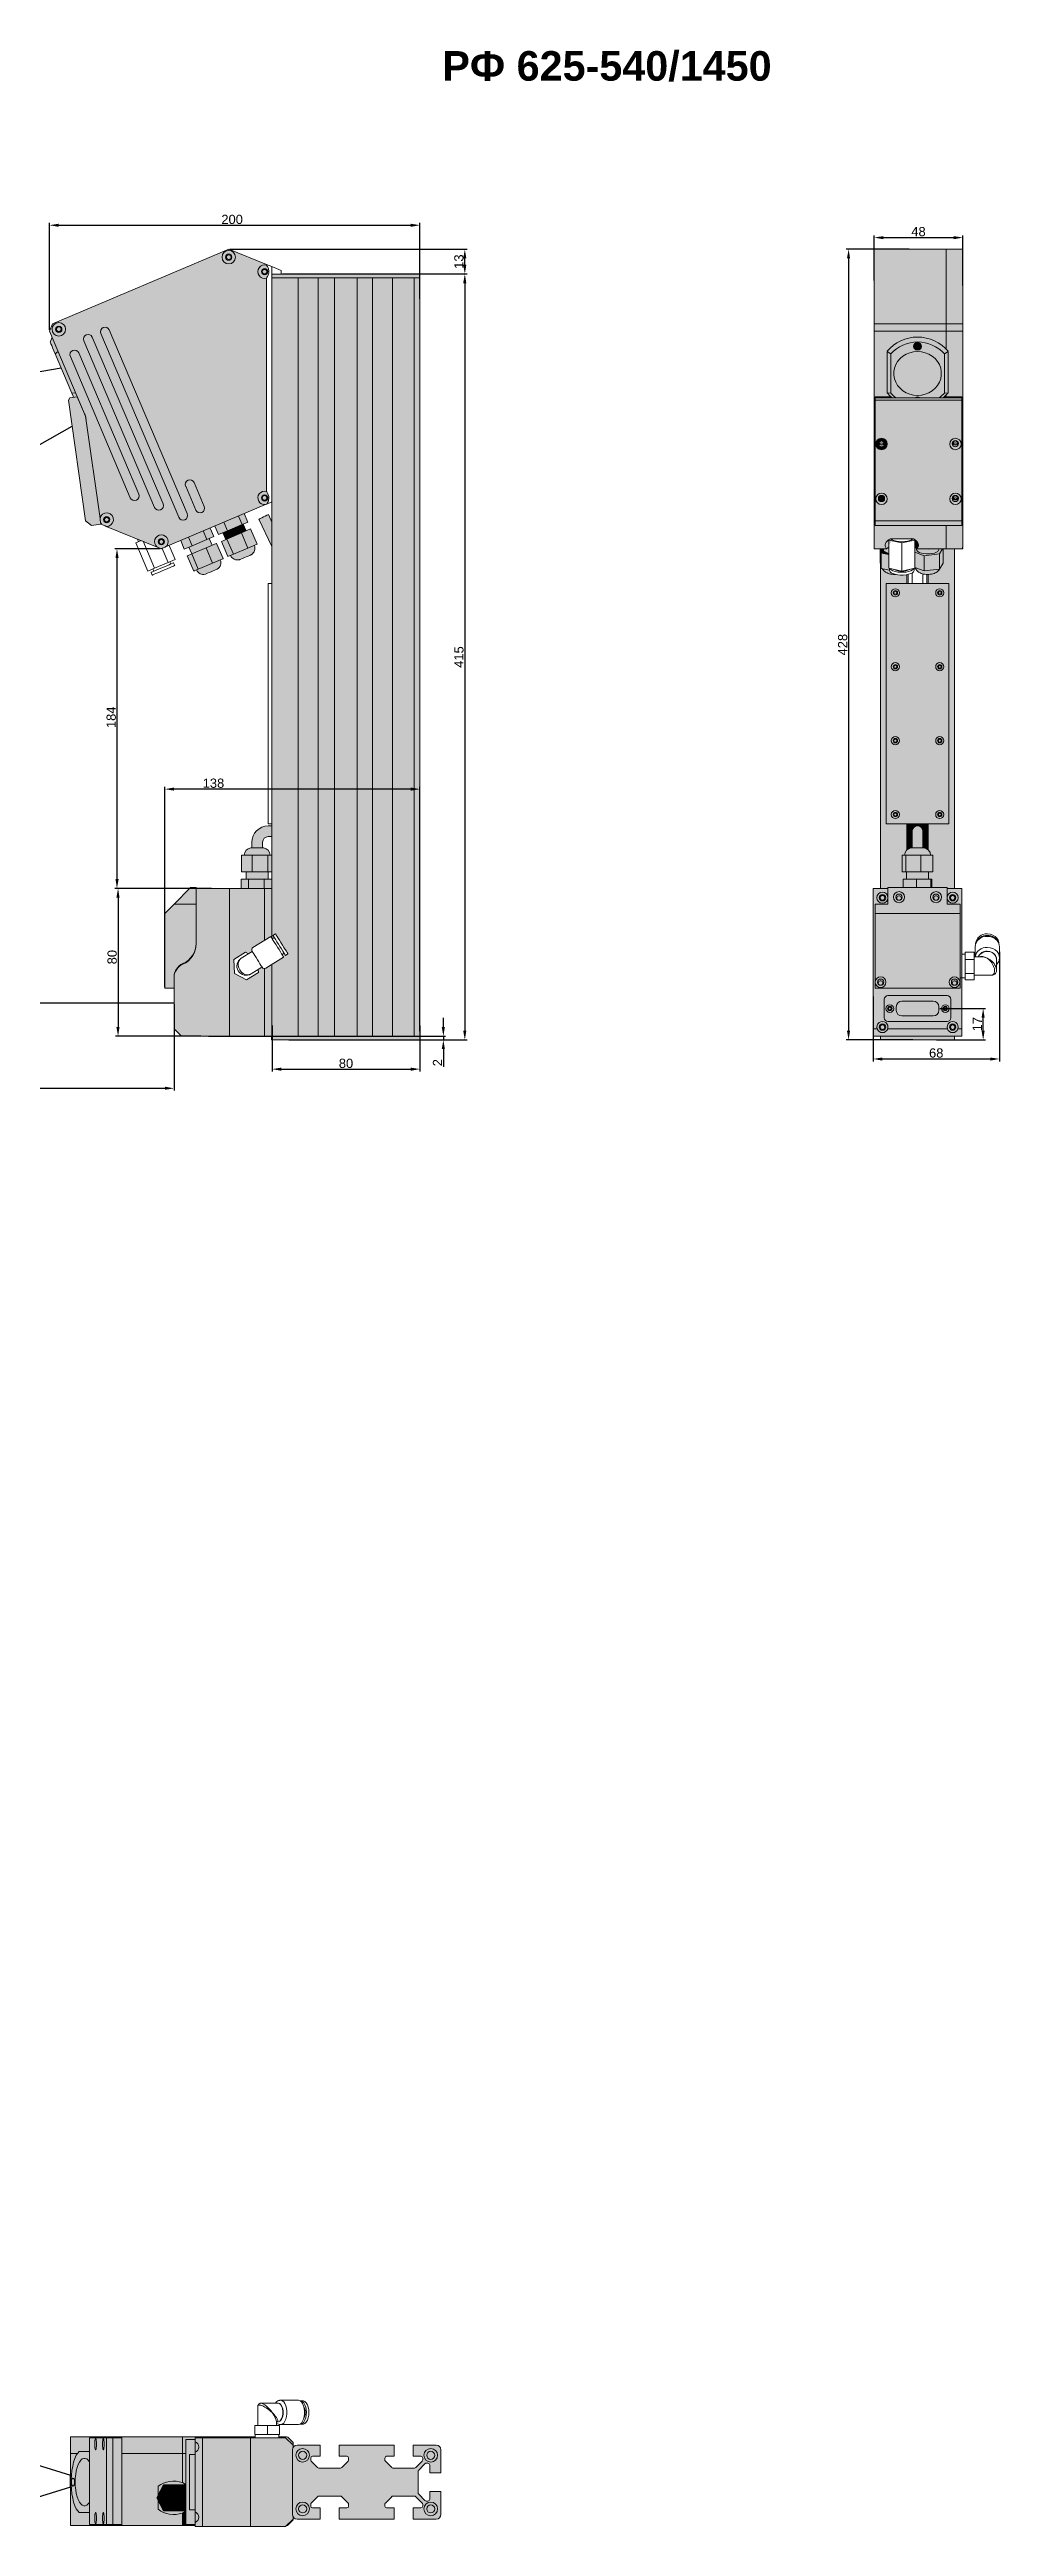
# Model space of a CAD drawing. Header units: millimetres. Extents: x 1690 to 10670, y 1931 to 4673.
# Drawn here: x 9856 to 10370, y 2526 to 3867 of the extents above; entities that cross this region are included whole.
import ezdxf

# ---------------------------------------------------------------- set-up
doc = ezdxf.new("R2010")
doc.units = ezdxf.units.MM
doc.layers.add('FORMAT', color=7, linetype='Continuous')
doc.styles.get("Standard").update_dxf_attribs({"font": 'arial.ttf'})
doc.dimstyles.new('ISO-25', dxfattribs={"dimtxt": 2.5, "dimasz": 2.5, "dimexe": 1.25, "dimexo": 0.625, "dimtad": 1, "dimdec": 0, "dimtxsty": 'Standard', "dimcen": 2.5, "dimadec": 0, "dimazin": 0, "dimtfac": 1, "dimtdec": 0, "dimtmove": 0, "dimatfit": 3, "dimfxl": 0, "dimarcsym": 0})

msp = doc.modelspace()

# ---------------------------------------------------------------- texts
at = {"color": 1, "insert": (10068.72, 3866.01), "char_height": 16, "width": 256.4869, "attachment_point": 1}
msp.add_mtext('{\\f@Arial Unicode MS|b1|i0|c204|p34;РФ 625-\\f@Arial Unicode MS|b1|i0|c0|p34;540\\f@Arial Unicode MS|b1|i0|c204|p34;/\\f@Arial Unicode MS|b1|i0|c0|p34;1450}', dxfattribs=at)

# ---------------------------------------------------------------- blocks, each defined once
blk = doc.blocks.new('*D175')
at = {"color": 0, "lineweight": -2, "transparency": 16777216}
for p, q in [((9856.2, 3715.1), (9856.2, 3773)), ((9861.2, 3771.8), (10051.6, 3771.8)), ((10056.6, 3732), (10056.6, 3773))]:
    blk.add_line(p, q, dxfattribs=at)
at = {"color": 0, "transparency": 16777216}
for points in [[(9861.2, 3772.6), (9861.2, 3770.9), (9856.2, 3771.8)], [(10051.6, 3772.6), (10051.6, 3770.9), (10056.6, 3771.8)]]:
    blk.add_solid(points, dxfattribs=at)
at = {"layer": 'Defpoints', "color": 0, "transparency": 16777216}
for p in [(10056.6, 3771.8), (10056.6, 3731.4), (9856.2, 3714.4)]:
    blk.add_point(p, dxfattribs=at)
at = {"color": 0, "transparency": 16777216, "insert": (9955, 3774.9), "char_height": 5, "attachment_point": 5}
blk.add_mtext('200', dxfattribs=at)
blk = doc.blocks.new('*D174')
at = {"color": 0, "lineweight": -2, "transparency": 16777216}
for p, q in [((10069.3, 3337.9), (10069.3, 3342.9)), ((9942.2, 3332.9), (10070.5, 3332.9)), ((9985.6, 3330.9), (10070.5, 3330.9)), ((10069.3, 3332.9), (10069.3, 3330.9)), ((10069.3, 3325.9), (10069.3, 3316.3))]:
    blk.add_line(p, q, dxfattribs=at)
at = {"color": 0, "transparency": 16777216}
for points in [[(10068.4, 3337.9), (10070.1, 3337.9), (10069.3, 3332.9)], [(10068.4, 3325.9), (10070.1, 3325.9), (10069.3, 3330.9)]]:
    blk.add_solid(points, dxfattribs=at)
at = {"layer": 'Defpoints', "color": 0, "transparency": 16777216}
for p in [(9941.5, 3332.9), (9985, 3330.9), (10069.3, 3330.9)]:
    blk.add_point(p, dxfattribs=at)
at = {"color": 0, "transparency": 16777216, "insert": (10066.1, 3318.6), "char_height": 5, "attachment_point": 5, "rotation": 90}
blk.add_mtext('2', dxfattribs=at)
blk = doc.blocks.new('*D176')
at = {"color": 0, "lineweight": -2, "transparency": 16777216}
for p, q in [((9916.1, 3596.7), (9891.5, 3596.7)), ((9892.7, 3591.7), (9892.7, 3417.9)), ((9936.2, 3412.9), (9891.5, 3412.9))]:
    blk.add_line(p, q, dxfattribs=at)
at = {"color": 0, "transparency": 16777216}
for points in [[(9891.9, 3591.7), (9893.6, 3591.7), (9892.7, 3596.7)], [(9891.9, 3417.9), (9893.6, 3417.9), (9892.7, 3412.9)]]:
    blk.add_solid(points, dxfattribs=at)
at = {"layer": 'Defpoints', "color": 0, "transparency": 16777216}
for p in [(9916.7, 3596.7), (9892.7, 3412.9), (9936.8, 3412.9)]:
    blk.add_point(p, dxfattribs=at)
at = {"color": 0, "transparency": 16777216, "insert": (9889.6, 3505.5), "char_height": 5, "attachment_point": 5, "rotation": 90}
blk.add_mtext('184', dxfattribs=at)
blk = doc.blocks.new('*D177')
at = {"color": 0, "lineweight": -2, "transparency": 16777216}
for p, q in [((9953.8, 3758.8), (10082.1, 3758.8)), ((10080.9, 3750.4), (10080.9, 3753.8)), ((9982.2, 3745.4), (10082.1, 3745.4))]:
    blk.add_line(p, q, dxfattribs=at)
at = {"color": 0, "transparency": 16777216}
for points in [[(10080, 3753.8), (10081.7, 3753.8), (10080.9, 3758.8)], [(10080, 3750.4), (10081.7, 3750.4), (10080.9, 3745.4)]]:
    blk.add_solid(points, dxfattribs=at)
at = {"layer": 'Defpoints', "color": 0, "transparency": 16777216}
for p in [(9953.1, 3758.8), (10080.9, 3758.8), (9981.6, 3745.4)]:
    blk.add_point(p, dxfattribs=at)
at = {"color": 0, "transparency": 16777216, "insert": (10077.7, 3752.1), "char_height": 5, "attachment_point": 5, "rotation": 90}
blk.add_mtext('13', dxfattribs=at)
blk = doc.blocks.new('*D178')
at = {"color": 0, "lineweight": -2, "transparency": 16777216}
for p, q in [((9943.9, 3412.9), (9892, 3412.9)), ((9893.3, 3407.9), (9893.3, 3337.9)), ((9938, 3332.9), (9892, 3332.9))]:
    blk.add_line(p, q, dxfattribs=at)
at = {"color": 0, "transparency": 16777216}
for points in [[(9892.4, 3407.9), (9894.1, 3407.9), (9893.3, 3412.9)], [(9892.4, 3337.9), (9894.1, 3337.9), (9893.3, 3332.9)]]:
    blk.add_solid(points, dxfattribs=at)
at = {"layer": 'Defpoints', "color": 0, "transparency": 16777216}
for p in [(9944.6, 3412.9), (9893.3, 3332.9), (9938.6, 3332.9)]:
    blk.add_point(p, dxfattribs=at)
at = {"color": 0, "transparency": 16777216, "insert": (9890.1, 3375.7), "char_height": 5, "attachment_point": 5, "rotation": 90}
blk.add_mtext('80', dxfattribs=at)
blk = doc.blocks.new('*D179')
at = {"color": 0, "lineweight": -2, "transparency": 16777216}
for p, q in [((9918.6, 3359.5), (9918.6, 3467.9)), ((10051.6, 3466.6), (9923.6, 3466.6)), ((10056.6, 3335.7), (10056.6, 3467.9))]:
    blk.add_line(p, q, dxfattribs=at)
at = {"color": 0, "transparency": 16777216}
for points in [[(9923.6, 3467.5), (9923.6, 3465.8), (9918.6, 3466.6)], [(10051.6, 3467.5), (10051.6, 3465.8), (10056.6, 3466.6)]]:
    blk.add_solid(points, dxfattribs=at)
at = {"layer": 'Defpoints', "color": 0, "transparency": 16777216}
for p in [(9918.6, 3466.6), (9918.6, 3358.9), (10056.6, 3335.1)]:
    blk.add_point(p, dxfattribs=at)
at = {"color": 0, "transparency": 16777216, "insert": (9944.9, 3469.8), "char_height": 5, "attachment_point": 5}
blk.add_mtext('138', dxfattribs=at)
blk = doc.blocks.new('*D180')
at = {"color": 0, "lineweight": -2, "transparency": 16777216}
for p, q in [((10014.4, 3745.4), (10082.1, 3745.4)), ((10080.9, 3740.4), (10080.9, 3335.9)), ((10037.1, 3330.9), (10082.1, 3330.9))]:
    blk.add_line(p, q, dxfattribs=at)
at = {"color": 0, "transparency": 16777216}
for points in [[(10080, 3740.4), (10081.7, 3740.4), (10080.9, 3745.4)], [(10080, 3335.9), (10081.7, 3335.9), (10080.9, 3330.9)]]:
    blk.add_solid(points, dxfattribs=at)
at = {"layer": 'Defpoints', "color": 0, "transparency": 16777216}
for p in [(10013.8, 3745.4), (10036.5, 3330.9), (10080.9, 3330.9)]:
    blk.add_point(p, dxfattribs=at)
at = {"color": 0, "transparency": 16777216, "insert": (10077.7, 3538.1), "char_height": 5, "attachment_point": 5, "rotation": 90}
blk.add_mtext('415', dxfattribs=at)
blk = doc.blocks.new('*D181')
at = {"color": 0, "lineweight": -2, "transparency": 16777216}
for p, q in [((9976.6, 3338.7), (9976.6, 3313.8)), ((10056.6, 3338.7), (10056.6, 3313.8)), ((9981.6, 3315.1), (10051.6, 3315.1))]:
    blk.add_line(p, q, dxfattribs=at)
at = {"color": 0, "transparency": 16777216}
for points in [[(9981.6, 3315.9), (9981.6, 3314.2), (9976.6, 3315.1)], [(10051.6, 3315.9), (10051.6, 3314.2), (10056.6, 3315.1)]]:
    blk.add_solid(points, dxfattribs=at)
at = {"layer": 'Defpoints', "color": 0, "transparency": 16777216}
for p in [(9976.6, 3339.3), (10056.6, 3339.3), (10056.6, 3315.1)]:
    blk.add_point(p, dxfattribs=at)
at = {"color": 0, "transparency": 16777216, "insert": (10016.6, 3318.2), "char_height": 5, "attachment_point": 5}
blk.add_mtext('80', dxfattribs=at)
blk = doc.blocks.new('*D182')
at = {"color": 0, "lineweight": -2, "transparency": 16777216}
for p, q in [((10321.2, 3758.8), (10287.2, 3758.8)), ((10288.5, 3753.8), (10288.5, 3335.9)), ((10323.2, 3330.9), (10287.2, 3330.9))]:
    blk.add_line(p, q, dxfattribs=at)
at = {"color": 0, "transparency": 16777216}
for points in [[(10287.6, 3753.8), (10289.3, 3753.8), (10288.5, 3758.8)], [(10287.6, 3335.9), (10289.3, 3335.9), (10288.5, 3330.9)]]:
    blk.add_solid(points, dxfattribs=at)
at = {"layer": 'Defpoints', "color": 0, "transparency": 16777216}
for p in [(10321.8, 3758.8), (10288.5, 3330.9), (10323.8, 3330.9)]:
    blk.add_point(p, dxfattribs=at)
at = {"color": 0, "transparency": 16777216, "insert": (10285.3, 3544.8), "char_height": 5, "attachment_point": 5, "rotation": 90}
blk.add_mtext('428', dxfattribs=at)
blk = doc.blocks.new('*D183')
at = {"color": 0, "lineweight": -2, "transparency": 16777216}
for p, q in [((10302.3, 3741.9), (10302.3, 3766.3)), ((10307.3, 3765.1), (10345.3, 3765.1)), ((10350.3, 3739.2), (10350.3, 3766.3))]:
    blk.add_line(p, q, dxfattribs=at)
at = {"color": 0, "transparency": 16777216}
for points in [[(10307.3, 3765.9), (10307.3, 3764.2), (10302.3, 3765.1)], [(10345.3, 3765.9), (10345.3, 3764.2), (10350.3, 3765.1)]]:
    blk.add_solid(points, dxfattribs=at)
at = {"layer": 'Defpoints', "color": 0, "transparency": 16777216}
for p in [(10350.3, 3765.1), (10302.3, 3741.3), (10350.3, 3738.6)]:
    blk.add_point(p, dxfattribs=at)
at = {"color": 0, "transparency": 16777216, "insert": (10326.3, 3768.3), "char_height": 5, "attachment_point": 5}
blk.add_mtext('48', dxfattribs=at)
blk = doc.blocks.new('*D184')
at = {"color": 0, "lineweight": -2, "transparency": 16777216}
for p, q in [((10370.1, 3378.5), (10370.1, 3319.3)), ((10301.8, 3354.4), (10301.8, 3319.3)), ((10306.8, 3320.6), (10365.1, 3320.6))]:
    blk.add_line(p, q, dxfattribs=at)
at = {"color": 0, "transparency": 16777216}
for points in [[(10306.8, 3321.4), (10306.8, 3319.7), (10301.8, 3320.6)], [(10365.1, 3321.4), (10365.1, 3319.7), (10370.1, 3320.6)]]:
    blk.add_solid(points, dxfattribs=at)
at = {"layer": 'Defpoints', "color": 0, "transparency": 16777216}
for p in [(10370.1, 3379.1), (10301.8, 3355), (10370.1, 3320.6)]:
    blk.add_point(p, dxfattribs=at)
at = {"color": 0, "transparency": 16777216, "insert": (10335.9, 3323.8), "char_height": 5, "attachment_point": 5}
blk.add_mtext('68', dxfattribs=at)
blk = doc.blocks.new('*D196')
at = {"color": 0, "lineweight": -2, "transparency": 16777216}
for p, q in [((10337.9, 3347.9), (10362.5, 3347.9)), ((10361.3, 3335.9), (10361.3, 3342.9)), ((10336.1, 3330.9), (10362.5, 3330.9))]:
    blk.add_line(p, q, dxfattribs=at)
at = {"color": 0, "transparency": 16777216}
for points in [[(10360.4, 3342.9), (10362.1, 3342.9), (10361.3, 3347.9)], [(10360.4, 3335.9), (10362.1, 3335.9), (10361.3, 3330.9)]]:
    blk.add_solid(points, dxfattribs=at)
at = {"layer": 'Defpoints', "color": 0, "transparency": 16777216}
for p in [(10337.3, 3347.9), (10361.3, 3347.9), (10335.4, 3330.9)]:
    blk.add_point(p, dxfattribs=at)
at = {"color": 0, "transparency": 16777216, "insert": (10358.1, 3339.4), "char_height": 5, "attachment_point": 5, "rotation": 90}
blk.add_mtext('17', dxfattribs=at)
blk = doc.blocks.new('*D173')
at = {"color": 0, "lineweight": -2, "transparency": 16777216}
for p, q in [((9318, 3349.7), (9318, 3303.5)), ((9923.6, 3350.3), (9923.6, 3303.5)), ((9323, 3304.7), (9918.6, 3304.7))]:
    blk.add_line(p, q, dxfattribs=at)
at = {"color": 0, "transparency": 16777216}
for points in [[(9323, 3305.6), (9323, 3303.9), (9318, 3304.7)], [(9918.6, 3305.6), (9918.6, 3303.9), (9923.6, 3304.7)]]:
    blk.add_solid(points, dxfattribs=at)
at = {"layer": 'Defpoints', "color": 0, "transparency": 16777216}
for p in [(9318, 3350.3), (9923.6, 3350.9), (9923.6, 3304.7)]:
    blk.add_point(p, dxfattribs=at)
at = {"color": 0, "transparency": 16777216, "insert": (9615.8, 3315.5), "char_height": 20, "attachment_point": 5}
blk.add_mtext('smrZ', dxfattribs=at)

# ---------------------------------------------------------------- dimensions: what is measured, and where the dimension line sits
for base, p1, p2, picture, middle in [((10056.57, 3771.75), (9856.24, 3714.44), (10056.57, 3731.39), '*D175', (9955, 3771.75)), ((9918.57, 3466.63), (10056.57, 3335.12), (9918.57, 3358.86), '*D179', (9944.87, 3466.63))]:
    dim = msp.add_linear_dim(base=base, p1=p1, p2=p2, dimstyle='ISO-25', override={"dimtxt": 5, "dimasz": 5})
    dim.commit()
    dim.dimension.update_dxf_attribs({"geometry": picture, "text_midpoint": middle, "dimtype": 160})
for base, p1, p2, picture, middle in [((10350.3, 3765.08), (10302.3, 3741.25), (10350.3, 3738.6), '*D183', (10326.3, 3768.26)), ((10370.1, 3320.58), (10301.8, 3355.04), (10370.1, 3379.13), '*D184', (10335.95, 3323.75)), ((10056.57, 3315.06), (9976.57, 3339.3), (10056.57, 3339.3), '*D181', (10016.57, 3318.24))]:
    dim = msp.add_linear_dim(base=base, p1=p1, p2=p2, dimstyle='ISO-25', override={"dimtxt": 5, "dimasz": 5})
    dim.commit()
    dim.dimension.update_dxf_attribs({"geometry": picture, "text_midpoint": middle})
for base, p1, p2, picture, middle in [((10080.88, 3758.83), (9981.57, 3745.36), (9953.14, 3758.83), '*D177', (10080.88, 3752.1)), ((9892.74, 3412.86), (9916.74, 3596.72), (9936.81, 3412.86), '*D176', (9892.74, 3505.48)), ((9893.27, 3332.86), (9944.57, 3412.86), (9938.59, 3332.86), '*D178', (9893.27, 3375.74)), ((10069.28, 3330.86), (9941.53, 3332.86), (9985.02, 3330.86), '*D174', (10069.28, 3318.58))]:
    dim = msp.add_linear_dim(base=base, p1=p1, p2=p2, angle=90, dimstyle='ISO-25', override={"dimtxt": 5, "dimasz": 5})
    dim.commit()
    dim.dimension.update_dxf_attribs({"geometry": picture, "text_midpoint": middle, "dimtype": 160})
for base, p1, p2, picture, middle in [((10288.48, 3330.86), (10321.8, 3758.83), (10323.82, 3330.86), '*D182', (10285.3, 3544.85)), ((10361.26, 3347.86), (10335.45, 3330.86), (10337.3, 3347.86), '*D196', (10358.12, 3339.36))]:
    dim = msp.add_linear_dim(base=base, p1=p1, p2=p2, angle=90, dimstyle='ISO-25', override={"dimtxt": 5, "dimasz": 5})
    dim.commit()
    dim.dimension.update_dxf_attribs({"geometry": picture, "text_midpoint": middle})
dim = msp.add_linear_dim(base=(10080.88, 3330.86), p1=(10013.78, 3745.36), p2=(10036.47, 3330.86), angle=90, text='415', dimstyle='ISO-25', override={"dimtxt": 5, "dimasz": 5})
dim.commit()
dim.dimension.update_dxf_attribs({"geometry": '*D180', "text_midpoint": (10080.88, 3538.11), "dimtype": 160})
at = {"color": 1}
dim = msp.add_linear_dim(base=(9923.57, 3304.73), p1=(9317.97, 3350.31), p2=(9923.57, 3350.93), text='smrZ', dimstyle='ISO-25', override={"dimtxt": 20, "dimasz": 5}, dxfattribs=at)
dim.commit()
dim.dimension.update_dxf_attribs({"geometry": '*D173', "text_midpoint": (9615.79, 3304.73), "dimtype": 160})

# ---------------------------------------------------------------- hatches: boundary and pattern name
h = msp.add_hatch(color=254)
h.dxf.hatch_style = 1
h.paths.add_polyline_path([(9888.54, 3715.11, 1.0000001), (9883.94, 3713.16), (9926.14, 3613.74, 0.9995928), (9930.74, 3615.7)], flags=0)
h.paths.add_polyline_path([(9879.34, 3711.21, 1), (9874.73, 3709.25), (9913.03, 3619.04, 0.9997157), (9917.63, 3621)], flags=16)
h.paths.add_polyline_path([(9973.57, 3743.15, -1.3246573), (9973.57, 3750.17), (9973.57, 3750.57), (9953.14, 3758.83), (9857.83, 3718.37), (9856.24, 3714.44), (9875.22, 3669.72), (9875.26, 3669.41), (9871.25, 3678.87), (9867.29, 3678.31), (9866.44, 3677.18), (9875.62, 3611.82), (9879.01, 3609.27), (9883.96, 3609.97), (9883.82, 3610.94), (9883.54, 3612.99, -2.3285259), (9886.79, 3608.82), (9914.44, 3597.65, -2.8252648), (9919.03, 3597.69), (9972.99, 3620.6, -1.2176092), (9973.57, 3627.73)])
h.paths.add_polyline_path([(9904.51, 3626.3, -0.9998943), (9899.92, 3624.34), (9867.48, 3700.74, -0.9995197), (9872.08, 3702.7)], flags=16)
h.paths.add_polyline_path([(9874.73, 3709.25, -1), (9879.34, 3711.21), (9879.34, 3711.21), (9917.63, 3621, -0.9997157), (9913.03, 3619.04)], flags=16)
h.paths.add_polyline_path([(9883.94, 3713.16, -1.0000001), (9888.54, 3715.11), (9930.74, 3615.7, -0.9995928), (9926.14, 3613.74)], flags=16)
h.paths.add_polyline_path([(9939.95, 3619.61, -1), (9935.34, 3617.65), (9935.34, 3617.65), (9929.87, 3630.54, -0.9995037), (9934.47, 3632.5)], flags=16)
h.paths.add_polyline_path([(9857.58, 3715.47, -1), (9864.88, 3715.47, -1)], flags=16)
h.paths.add_polyline_path([(9859.53, 3715.47, -1), (9862.93, 3715.47, -1)], flags=0)
h.paths.add_polyline_path([(9859.98, 3715.47, -1), (9862.48, 3715.47, -1)], flags=0)
h.paths.add_polyline_path([(9949.53, 3754.5, -1), (9956.83, 3754.5, -1)], flags=16)
h.paths.add_polyline_path([(9951.48, 3754.5, -1), (9954.88, 3754.5, -1)], flags=0)
h.paths.add_polyline_path([(9951.93, 3754.5, -1), (9954.43, 3754.5, -1)], flags=0)
h = msp.add_hatch(color=254)
h.dxf.hatch_style = 1
edge = h.paths.add_edge_path()
edge.add_spline(control_points=[(9973.57, 3750.17), (9973.66, 3750.06), (9974.06, 3749.5), (9974.58, 3748.56), (9974.92, 3747.2), (9974.9, 3745.97), (9974.49, 3744.5), (9973.93, 3743.68), (9973.57, 3743.15)], knot_values=[0, 0, 0, 0, 0.0612226, 0.2937512, 0.4312377, 0.5838776, 0.7354345, 1, 1, 1, 1], degree=3, periodic=0)
edge.add_arc((9972.57, 3746.66), 3.65, 74.09941, 285.90096)
h.paths.add_polyline_path([(9974.27, 3746.66, -1), (9970.87, 3746.66, -1)], flags=16)
h.paths.add_polyline_path([(9973.82, 3746.66, -1), (9971.32, 3746.66, -1)], flags=0)
h.paths.add_polyline_path([(9956.83, 3754.5, 1), (9949.53, 3754.5, 1)])
h.paths.add_polyline_path([(9951.48, 3754.5, -1), (9954.88, 3754.5, -1)], flags=16)
h.paths.add_polyline_path([(9951.93, 3754.5, -1), (9954.43, 3754.5, -1)], flags=0)
h.paths.add_polyline_path([(9857.58, 3715.47, 1), (9864.88, 3715.47, 1)])
h.paths.add_polyline_path([(9862.93, 3715.47, -1), (9859.53, 3715.47, -1)], flags=16)
h.paths.add_polyline_path([(9862.48, 3715.47, -1), (9859.98, 3715.47, -1)], flags=0)
h.paths.add_polyline_path([(9857.61, 3711.22), (9856.55, 3708.59), (9856.56, 3708.55), (9856.7, 3708.23), (9856.98, 3707.58), (9857.38, 3706.63), (9857.91, 3705.39), (9858.55, 3703.88), (9859.29, 3702.14), (9860.86, 3703.54)])
h.paths.add_polyline_path([(9860.86, 3703.54), (9859.29, 3702.14), (9868.26, 3680.99), (9870.37, 3681.15)])
edge = h.paths.add_edge_path()
edge.add_spline(control_points=[(9883.54, 3612.99), (9883.58, 3612.66), (9883.68, 3611.98), (9883.77, 3611.29), (9883.82, 3610.94)], knot_values=[0, 0, 0, 0, 0.4846579, 1, 1, 1, 1], degree=3, periodic=0)
edge.add_arc((9887.15, 3612.45), 3.65, 204.48313, 231.51679)
edge.add_line((9884.87, 3609.6), (9884.87, 3609.6))
edge.add_spline(control_points=[(9884.87, 3609.6), (9885.18, 3609.47), (9885.82, 3609.21), (9886.46, 3608.95), (9886.79, 3608.82)], knot_values=[0, 0, 0, 0, 0.4846557, 1, 1, 1, 1], degree=3, periodic=0)
edge.add_arc((9887.15, 3612.45), 3.65, 264.48282, 531.51719)
edge = h.paths.add_edge_path()
edge.add_spline(control_points=[(9914.44, 3597.65), (9914.75, 3597.53), (9915.39, 3597.27), (9916.03, 3597.01), (9916.36, 3596.88)], knot_values=[0, 0, 0, 0, 0.484653, 1, 1, 1, 1], degree=3, periodic=0)
edge.add_arc((9916.71, 3600.51), 3.65, 264.48368, 276.51644)
edge.add_line((9917.12, 3596.88), (9917.12, 3596.88))
edge.add_spline(control_points=[(9917.12, 3596.88), (9917.22, 3596.92), (9917.63, 3597.1), (9918.29, 3597.38), (9918.82, 3597.6), (9919.03, 3597.69)], knot_values=[0, 0, 0, 0, 0.155339, 0.6602509, 1, 1, 1, 1], degree=3, periodic=0)
edge.add_arc((9916.71, 3600.51), 3.65, 309.48295, 591.51746)
h.paths.add_polyline_path([(9918.41, 3600.51, -1), (9915.01, 3600.51, -1)], flags=16)
h.paths.add_polyline_path([(9917.96, 3600.51, -1), (9915.46, 3600.51, -1)], flags=0)
edge = h.paths.add_edge_path()
edge.add_spline(control_points=[(9973.57, 3627.73), (9973.61, 3627.68), (9974, 3627.16), (9974.52, 3626.27), (9974.9, 3624.91), (9974.92, 3623.7), (9974.57, 3622.25), (9974.04, 3621.42), (9973.71, 3620.9)], knot_values=[0, 0, 0, 0, 0.0310734, 0.2859481, 0.4281232, 0.5827693, 0.7364983, 1, 1, 1, 1], degree=3, periodic=0)
edge.add_arc((9972.57, 3624.22), 3.65, 74.09901, 276.51668)
edge.add_line((9972.99, 3620.6), (9972.99, 3620.6))
edge.add_line((9972.99, 3620.6), (9973.71, 3620.9))
h.paths.add_polyline_path([(9974.27, 3624.22, -1), (9970.87, 3624.22, -1)], flags=16)
h.paths.add_polyline_path([(9973.82, 3624.22, -1), (9971.32, 3624.22, -1)], flags=0)
h = msp.add_hatch(color=254)
h.dxf.hatch_style = 1
h.paths.add_polyline_path([(9951.48, 3754.5, 1), (9954.88, 3754.5, 1)])
h.paths.add_polyline_path([(9954.43, 3754.5, -1), (9951.93, 3754.5, -1)], flags=16)
h.paths.add_polyline_path([(9970.87, 3746.66, 1), (9974.27, 3746.66, 1)])
h.paths.add_polyline_path([(9973.82, 3746.66, -1), (9971.32, 3746.66, -1)], flags=16)
h.paths.add_polyline_path([(9862.93, 3715.47, 1), (9859.53, 3715.47, 1)])
h.paths.add_polyline_path([(9859.98, 3715.47, -1), (9862.48, 3715.47, -1)], flags=16)
h.paths.add_polyline_path([(9929.87, 3630.54), (9935.34, 3617.65, 1.0000002), (9939.95, 3619.61), (9934.47, 3632.5, 0.9995037)])
h.paths.add_polyline_path([(9888.54, 3715.11, 1.0000001), (9883.94, 3713.16), (9926.14, 3613.74, 0.9995928), (9930.74, 3615.7)])
h.paths.add_polyline_path([(9872.08, 3702.7, 0.9995197), (9867.48, 3700.74), (9899.92, 3624.34, 0.9998943), (9904.51, 3626.3)])
h = msp.add_hatch(color=254)
h.dxf.hatch_style = 1
h.paths.add_polyline_path([(9973.82, 3746.66, 1), (9971.32, 3746.66, 1)])
h.paths.add_polyline_path([(9951.93, 3754.5, 1), (9954.43, 3754.5, 1)])
h.paths.add_polyline_path([(9862.48, 3715.47, 1), (9859.98, 3715.47, 1)])
h.paths.add_polyline_path([(9870.37, 3681.15), (9868.26, 3680.99), (9869, 3679.25), (9869.28, 3678.59), (9871.25, 3678.87), (9873.52, 3673.52), (9873.63, 3673.48)])
h.paths.add_polyline_path([(9915.46, 3600.51, 1), (9917.96, 3600.51, 1)])
h.paths.add_polyline_path([(9971.32, 3624.22, 1), (9973.82, 3624.22, 1)])
h = msp.add_hatch(color=254)
h.dxf.hatch_style = 1
h.paths.add_polyline_path([(10341.3, 3758.83), (10302.3, 3758.83), (10302.3, 3718.37), (10341.3, 3718.37)])
h.paths.add_polyline_path([(10350.3, 3758.83), (10341.3, 3758.83), (10341.3, 3718.37), (10350.3, 3718.37)])
h.paths.add_polyline_path([(10350.3, 3714.44), (10341.3, 3714.44), (10341.3, 3704.66, -0.017467), (10342.3, 3703.54), (10342.3, 3681.15), (10341.29, 3680.05), (10341.3, 3678.87), (10349.8, 3678.87), (10349.8, 3678.31), (10349.8, 3677.18), (10349.8, 3669.72), (10350.3, 3669.72)])
h.paths.add_polyline_path([(10350.3, 3718.37), (10341.3, 3718.37), (10341.3, 3714.44), (10350.3, 3714.44)])
h.paths.add_polyline_path([(10341.3, 3718.37), (10302.3, 3718.37), (10302.3, 3714.44), (10341.3, 3714.44)])
h.paths.add_polyline_path([(10341.3, 3714.44), (10302.3, 3714.44), (10302.3, 3669.72), (10302.3, 3667.21), (10302.3, 3609.97), (10302.8, 3609.97), (10302.8, 3611.82), (10302.8, 3677.18), (10302.8, 3678.31), (10302.8, 3678.87), (10311.45, 3678.87), (10311.06, 3679.22), (10309.3, 3681.15), (10309.3, 3703.54, -0.4472657), (10341.3, 3704.66)])
at = {"true_color": 0xf0f0f0}
h = msp.add_hatch(color=7, dxfattribs=at)
h.dxf.hatch_style = 1
h.paths.add_polyline_path([(10056.57, 3745.36), (10054.07, 3745.36), (10041.57, 3745.36), (10031.37, 3745.36), (10001.47, 3745.36), (9991.27, 3745.36), (9978.77, 3745.36), (9976.57, 3745.36), (9976.57, 3743.36), (9978.77, 3743.36), (9991.27, 3743.36), (9991.46, 3743.36), (10001.46, 3743.36), (10001.47, 3743.36), (10031.37, 3743.36), (10031.68, 3743.36), (10041.57, 3743.36), (10054.07, 3743.36), (10056.57, 3743.36)])
h = msp.add_hatch(color=7, dxfattribs=at)
h.dxf.hatch_style = 1
h.paths.add_polyline_path([(9990.66, 3743.36), (9979.57, 3743.36), (9978.77, 3743.36), (9976.57, 3743.36), (9976.57, 3622.12), (9976.57, 3412.86), (9976.57, 3385.82), (9976.69, 3385.64), (9976.72, 3385.59), (9977.82, 3386.28), (9977.49, 3386.81), (9977.2, 3387.27), (9977.1, 3387.43), (9978.46, 3388.27), (9978.56, 3388.12), (9978.85, 3387.66), (9979.31, 3386.92), (9979.91, 3385.95), (9980.63, 3384.8), (9981.42, 3383.54), (9982.23, 3382.24), (9983.02, 3380.98), (9983.74, 3379.83), (9984.34, 3378.86), (9984.8, 3378.12), (9985.19, 3377.5), (9983.83, 3376.66), (9983.73, 3376.81), (9983.45, 3377.27), (9983.12, 3377.8), (9982.01, 3377.11), (9982.29, 3376.68), (9982.65, 3376.09), (9982.84, 3375.79), (9982.86, 3375.75), (9976.57, 3371.83), (9976.57, 3332.86), (9978.77, 3332.86), (9990.66, 3332.86)])
h.paths.add_polyline_path([(10001.46, 3743.36), (9991.46, 3743.36), (9991.27, 3743.36), (9990.66, 3743.36), (9990.66, 3332.86), (9991.27, 3332.86), (9991.46, 3332.86), (10001.46, 3332.86)])
h.paths.add_polyline_path([(10010.46, 3743.36), (10002.26, 3743.36), (10001.46, 3743.36), (10001.46, 3332.86), (10001.47, 3332.86), (10010.46, 3332.86)])
h.paths.add_polyline_path([(10022.68, 3743.36), (10010.46, 3743.36), (10010.46, 3332.86), (10022.68, 3332.86)])
h.paths.add_polyline_path([(10030.88, 3743.36), (10022.68, 3743.36), (10022.68, 3332.86), (10030.88, 3332.86)])
h.paths.add_polyline_path([(10041.68, 3743.36), (10031.68, 3743.36), (10031.37, 3743.36), (10030.88, 3743.36), (10030.88, 3332.86), (10031.37, 3332.86), (10031.68, 3332.86), (10041.68, 3332.86)])
h.paths.add_polyline_path([(10053.57, 3743.36), (10042.48, 3743.36), (10041.68, 3743.36), (10041.68, 3332.86), (10053.57, 3332.86)])
h.paths.add_polyline_path([(10056.57, 3743.36), (10054.07, 3743.36), (10053.57, 3743.36), (10053.57, 3332.86), (10054.07, 3332.86), (10056.57, 3332.86)])
h = msp.add_hatch(color=254)
h.dxf.hatch_style = 1
h.paths.add_polyline_path([(10311.3, 3702.14), (10311.3, 3680.99), (10313.02, 3679.25), (10314.09, 3678.38), (10324.37, 3678.38, -0.3396586), (10327.22, 3678.38), (10337.5, 3678.38), (10338.57, 3679.25), (10340.3, 3680.99), (10340.3, 3702.14, 0.4478056)])
h.paths.add_polyline_path([(10333.72, 3700.93), (10335.29, 3699.61), (10336.6, 3698.06), (10337.61, 3696.33), (10338.3, 3694.48), (10338.65, 3692.54), (10338.65, 3690.58), (10338.3, 3688.65), (10337.61, 3686.79), (10336.6, 3685.07), (10335.29, 3683.52), (10333.72, 3682.19), (10331.94, 3681.12), (10329.98, 3680.33), (10327.92, 3679.85), (10325.8, 3679.69), (10323.67, 3679.85), (10321.61, 3680.33), (10319.66, 3681.12), (10317.87, 3682.19), (10316.31, 3683.52), (10315, 3685.07), (10313.98, 3686.79), (10313.29, 3688.65), (10312.94, 3690.58), (10312.94, 3692.54), (10313.29, 3694.48), (10313.98, 3696.33), (10315, 3698.06), (10316.31, 3699.61), (10317.87, 3700.93), (10319.66, 3702.01), (10321.61, 3702.8), (10323.67, 3703.28), (10325.8, 3703.44), (10327.92, 3703.28), (10329.98, 3702.8), (10331.94, 3702.01)], flags=16)
h.paths.add_polyline_path([(10327.83, 3705.52), (10327.35, 3704.86), (10326.64, 3704.42), (10325.8, 3704.27), (10324.95, 3704.42), (10324.24, 3704.86), (10323.76, 3705.52), (10323.6, 3706.29), (10323.76, 3707.07), (10324.24, 3707.72), (10324.95, 3708.16), (10325.8, 3708.32), (10326.64, 3708.16), (10327.35, 3707.72), (10327.83, 3707.07), (10328, 3706.29)], flags=0)
edge = h.paths.add_edge_path(flags=0)
edge.add_line((10326.9, 3706.26), (10326.64, 3705.9))
edge.add_line((10326.64, 3705.9), (10326.26, 3705.66))
edge.add_line((10326.26, 3705.66), (10325.8, 3705.58))
edge.add_line((10325.8, 3705.58), (10325.34, 3705.66))
edge.add_line((10325.34, 3705.66), (10324.95, 3705.9))
edge.add_line((10324.95, 3705.9), (10324.69, 3706.26))
edge.add_line((10324.69, 3706.26), (10324.6, 3706.68))
edge.add_line((10324.6, 3706.68), (10324.69, 3707.11))
edge.add_line((10324.69, 3707.11), (10324.95, 3707.46))
edge.add_line((10324.95, 3707.46), (10325.36, 3707.69))
edge.add_arc((10325.74, 3707.07), 0.732, 106.70294, 121.59551, ccw=False)
edge.add_spline(control_points=[(10325.8, 3707.71), (10325.74, 3707.72), (10325.67, 3707.72), (10325.61, 3707.74), (10325.59, 3707.75)], knot_values=[0.0249283, 0.0249283, 0.0249283, 0.0249283, 0.750689, 1, 1, 1, 1], degree=3, periodic=0)
edge.add_line((10325.59, 3707.75), (10325.8, 3707.79))
edge.add_line((10325.8, 3707.79), (10326.02, 3707.75))
edge.add_spline(control_points=[(10326.02, 3707.75), (10326.03, 3707.75), (10326.06, 3707.76), (10326.08, 3707.78), (10326.1, 3707.79)], knot_values=[0.7116845, 0.7116845, 0.7116845, 0.7116845, 0.8117612, 1, 1, 1, 1], degree=3, periodic=0)
edge.add_arc((10325.86, 3707.07), 0.731, 62.75952, 73.38556, ccw=False)
edge.add_line((10326.19, 3707.72), (10326.26, 3707.7))
edge.add_line((10326.26, 3707.7), (10326.64, 3707.46))
edge.add_line((10326.64, 3707.46), (10326.9, 3707.11))
edge.add_line((10326.9, 3707.11), (10327, 3706.68))
edge.add_line((10327, 3706.68), (10326.9, 3706.26))
h.paths.add_polyline_path([(10309.3, 3703.54), (10311.3, 3702.14, -0.4478056), (10340.3, 3702.14), (10342.3, 3703.54, 0.468392)])
h.paths.add_polyline_path([(10311.3, 3702.14), (10309.3, 3703.54), (10309.3, 3681.15), (10311.3, 3680.99)])
h.paths.add_polyline_path([(10342.3, 3703.54), (10340.3, 3702.14), (10340.3, 3680.99), (10342.3, 3681.15)])
edge = h.paths.add_edge_path(flags=0)
edge.add_line((10326.19, 3707.72), (10326.02, 3707.75))
edge.add_spline(control_points=[(10326.02, 3707.75), (10325.95, 3707.72), (10325.87, 3707.72), (10325.8, 3707.71)], knot_values=[0, 0, 0, 0, 0.7116845, 0.7116845, 0.7116845, 0.7116845], degree=3, periodic=0)
edge.add_spline(control_points=[(10325.8, 3707.71), (10325.74, 3707.72), (10325.67, 3707.72), (10325.61, 3707.74), (10325.59, 3707.75)], knot_values=[0.0249283, 0.0249283, 0.0249283, 0.0249283, 0.750689, 1, 1, 1, 1], degree=3, periodic=0)
edge.add_line((10325.59, 3707.75), (10325.4, 3707.72))
edge.add_arc((10325.74, 3707.07), 0.732, 117.63081, 121.59551)
edge.add_arc((10325.74, 3707.07), 0.732, 121.59551, 274.07866)
edge.add_arc((10325.86, 3707.07), 0.731, 265.33061, 422.75952)
h.paths.add_polyline_path([(10326.96, 3706.83), (10326.9, 3707.11), (10326.64, 3707.46), (10326.26, 3707.7), (10326.19, 3707.72, -0.8201598), (10325.8, 3706.34, -0.7846862), (10325.36, 3707.69), (10324.95, 3707.46), (10324.69, 3707.11), (10324.63, 3706.83, 0.3472324), (10325.8, 3705.97, 0.3472329)], flags=0)
h.paths.add_polyline_path([(10326.64, 3705.9), (10326.9, 3706.26), (10327, 3706.68), (10326.96, 3706.83, -0.3472329), (10325.8, 3705.97, -0.3472324), (10324.63, 3706.83), (10324.6, 3706.68), (10324.69, 3706.26), (10324.95, 3705.9), (10325.34, 3705.66), (10325.8, 3705.58), (10326.26, 3705.66)], flags=0)
h.paths.add_polyline_path([(10327.83, 3705.52), (10328, 3706.29), (10327.83, 3707.07), (10327.35, 3707.72), (10326.64, 3708.16), (10325.8, 3708.32), (10324.95, 3708.16), (10324.24, 3707.72), (10323.76, 3707.07), (10323.6, 3706.29), (10323.76, 3705.52), (10324.24, 3704.86), (10324.95, 3704.42), (10325.8, 3704.27), (10326.64, 3704.42), (10327.35, 3704.86)], flags=16)
edge = h.paths.add_edge_path(flags=0)
edge.add_line((10325.34, 3705.66), (10324.95, 3705.9))
edge.add_line((10324.95, 3705.9), (10324.69, 3706.26))
edge.add_line((10324.69, 3706.26), (10324.6, 3706.68))
edge.add_line((10324.6, 3706.68), (10324.69, 3707.11))
edge.add_line((10324.69, 3707.11), (10324.95, 3707.46))
edge.add_line((10324.95, 3707.46), (10325.34, 3707.7))
edge.add_line((10325.34, 3707.7), (10325.8, 3707.79))
edge.add_line((10325.8, 3707.79), (10326.02, 3707.75))
edge.add_spline(control_points=[(10326.02, 3707.75), (10326.02, 3707.75), (10326.03, 3707.75), (10326.03, 3707.75)], knot_values=[0.7116845, 0.7116845, 0.7116845, 0.7116845, 0.7366814, 0.7366814, 0.7366814, 0.7366814], degree=3, periodic=0)
edge.add_spline(control_points=[(10326.03, 3707.75), (10326.04, 3707.75), (10326.04, 3707.76), (10326.05, 3707.76), (10326.05, 3707.76)], knot_values=[0.7366814, 0.7366814, 0.7366814, 0.7366814, 0.8117612, 0.8263474, 0.8263474, 0.8263474, 0.8263474], degree=3, periodic=0)
edge.add_spline(control_points=[(10326.05, 3707.76), (10326.06, 3707.76), (10326.07, 3707.77), (10326.07, 3707.77)], knot_values=[0.8263474, 0.8263474, 0.8263474, 0.8263474, 0.8990921, 0.8990921, 0.8990921, 0.8990921], degree=3, periodic=0)
edge.add_spline(control_points=[(10326.1, 3707.79), (10326.09, 3707.78), (10326.08, 3707.78), (10326.07, 3707.77)], knot_values=[0.8990921, 0.8990921, 0.8990921, 0.8990921, 1, 1, 1, 1], degree=3, periodic=0)
edge.add_spline(control_points=[(10326.05, 3707.76), (10326.05, 3707.76), (10326.04, 3707.76), (10326.04, 3707.75), (10326.03, 3707.75)], knot_values=[0.7366814, 0.7366814, 0.7366814, 0.7366814, 0.7512676, 0.8263474, 0.8263474, 0.8263474, 0.8263474], degree=3, periodic=0)
edge.add_spline(control_points=[(10326.02, 3707.75), (10326.02, 3707.74), (10326.01, 3707.74), (10326, 3707.74)], knot_values=[0.6556457, 0.6556457, 0.6556457, 0.6556457, 0.7116845, 0.7116845, 0.7116845, 0.7116845], degree=3, periodic=0)
edge.add_line((10326.02, 3707.75), (10326.26, 3707.7))
edge.add_line((10326.26, 3707.7), (10326.64, 3707.46))
edge.add_line((10326.64, 3707.46), (10326.9, 3707.11))
edge.add_line((10326.9, 3707.11), (10327, 3706.68))
edge.add_line((10327, 3706.68), (10326.9, 3706.26))
edge.add_line((10326.9, 3706.26), (10326.64, 3705.9))
edge.add_line((10326.64, 3705.9), (10326.26, 3705.66))
edge.add_line((10326.26, 3705.66), (10325.8, 3705.58))
edge.add_line((10325.8, 3705.58), (10325.34, 3705.66))
edge = h.paths.add_edge_path(flags=0)
edge.add_spline(control_points=[(10325.61, 3707.74), (10325.62, 3707.74), (10325.63, 3707.73), (10325.64, 3707.73)], knot_values=[0.1361979, 0.1361979, 0.1361979, 0.1361979, 0.2686936, 0.2686936, 0.2686936, 0.2686936], degree=3, periodic=0)
edge.add_spline(control_points=[(10325.64, 3707.73), (10325.64, 3707.73), (10325.65, 3707.73), (10325.66, 3707.73), (10325.66, 3707.72)], knot_values=[0.2686936, 0.2686936, 0.2686936, 0.2686936, 0.2742393, 0.3827573, 0.3827573, 0.3827573, 0.3827573], degree=3, periodic=0)
edge.add_spline(control_points=[(10325.66, 3707.72), (10325.67, 3707.72), (10325.68, 3707.72), (10325.69, 3707.72)], knot_values=[0.3827573, 0.3827573, 0.3827573, 0.3827573, 0.512463, 0.512463, 0.512463, 0.512463], degree=3, periodic=0)
edge.add_spline(control_points=[(10325.69, 3707.72), (10325.71, 3707.72), (10325.73, 3707.72), (10325.74, 3707.72)], knot_values=[0.512463, 0.512463, 0.512463, 0.512463, 0.7531029, 0.7531029, 0.7531029, 0.7531029], degree=3, periodic=0)
edge.add_spline(control_points=[(10325.8, 3707.71), (10325.78, 3707.71), (10325.76, 3707.72), (10325.74, 3707.72)], knot_values=[0.7531029, 0.7531029, 0.7531029, 0.7531029, 1, 1, 1, 1], degree=3, periodic=0)
edge.add_spline(control_points=[(10325.74, 3707.72), (10325.73, 3707.72), (10325.71, 3707.72), (10325.69, 3707.72)], knot_values=[0.512463, 0.512463, 0.512463, 0.512463, 0.7531029, 0.7531029, 0.7531029, 0.7531029], degree=3, periodic=0)
edge.add_spline(control_points=[(10325.69, 3707.72), (10325.68, 3707.72), (10325.67, 3707.72), (10325.66, 3707.72)], knot_values=[0.3827573, 0.3827573, 0.3827573, 0.3827573, 0.512463, 0.512463, 0.512463, 0.512463], degree=3, periodic=0)
edge.add_spline(control_points=[(10325.66, 3707.72), (10325.66, 3707.73), (10325.65, 3707.73), (10325.64, 3707.73), (10325.64, 3707.73)], knot_values=[0.2686936, 0.2686936, 0.2686936, 0.2686936, 0.3772116, 0.3827573, 0.3827573, 0.3827573, 0.3827573], degree=3, periodic=0)
edge.add_spline(control_points=[(10325.59, 3707.75), (10325.6, 3707.75), (10325.61, 3707.74), (10325.61, 3707.74)], knot_values=[0, 0, 0, 0, 0.1361979, 0.1361979, 0.1361979, 0.1361979], degree=3, periodic=0)
at = {"true_color": 0xff7575}
h = msp.add_hatch(color=11, dxfattribs=at)
h.dxf.hatch_style = 1
h.paths.add_polyline_path([(10338.65, 3690.58), (10338.65, 3692.54), (10338.3, 3694.48), (10337.61, 3696.33), (10336.6, 3698.06), (10335.29, 3699.61), (10333.72, 3700.93), (10331.94, 3702.01), (10329.98, 3702.8), (10327.92, 3703.28), (10325.8, 3703.44), (10323.67, 3703.28), (10321.61, 3702.8), (10319.66, 3702.01), (10317.87, 3700.93), (10316.31, 3699.61), (10315, 3698.06), (10313.98, 3696.33), (10313.29, 3694.48), (10312.94, 3692.54), (10312.94, 3690.58), (10313.29, 3688.65), (10313.98, 3686.79), (10315, 3685.07), (10316.31, 3683.52), (10317.87, 3682.19), (10319.66, 3681.12), (10321.61, 3680.33), (10323.67, 3679.85), (10325.8, 3679.69), (10327.92, 3679.85), (10329.98, 3680.33), (10331.94, 3681.12), (10333.72, 3682.19), (10335.29, 3683.52), (10336.6, 3685.07), (10337.61, 3686.79), (10338.3, 3688.65)])
h.paths.add_polyline_path([(10337.3, 3348.86, 0.4143169), (10334.29, 3351.86), (10317.29, 3351.86, 0.4140267), (10314.3, 3348.86), (10314.3, 3346.86, 0.4142136), (10317.3, 3343.86), (10334.3, 3343.86, 0.4142972), (10337.3, 3346.86)])
h = msp.add_hatch(color=254)
h.dxf.hatch_style = 1
h.paths.add_polyline_path([(10326.64, 3708.16), (10325.8, 3708.32), (10324.95, 3708.16), (10324.24, 3707.72), (10323.76, 3707.07), (10323.6, 3706.29), (10323.76, 3705.52), (10324.24, 3704.86), (10324.95, 3704.42), (10325.8, 3704.27), (10326.64, 3704.42), (10327.35, 3704.86), (10327.83, 3705.52), (10328, 3706.29), (10327.83, 3707.07), (10327.35, 3707.72)])
h.paths.add_polyline_path([(10326.26, 3707.7), (10326.64, 3707.46), (10326.9, 3707.11), (10327, 3706.68), (10326.9, 3706.26), (10326.64, 3705.9), (10326.26, 3705.66), (10325.8, 3705.58), (10325.34, 3705.66), (10324.95, 3705.9), (10324.69, 3706.26), (10324.6, 3706.68), (10324.69, 3707.11), (10324.95, 3707.46), (10325.34, 3707.7), (10325.8, 3707.79)], flags=16)
edge = h.paths.add_edge_path(flags=0)
edge.add_line((10326.19, 3707.72), (10326.02, 3707.75))
edge.add_spline(control_points=[(10326.02, 3707.75), (10325.95, 3707.72), (10325.87, 3707.72), (10325.8, 3707.71)], knot_values=[0, 0, 0, 0, 0.7116845, 0.7116845, 0.7116845, 0.7116845], degree=3, periodic=0)
edge.add_spline(control_points=[(10325.8, 3707.71), (10325.74, 3707.72), (10325.67, 3707.72), (10325.61, 3707.74), (10325.59, 3707.75)], knot_values=[0.0249283, 0.0249283, 0.0249283, 0.0249283, 0.750689, 1, 1, 1, 1], degree=3, periodic=0)
edge.add_line((10325.59, 3707.75), (10325.4, 3707.72))
edge.add_arc((10325.74, 3707.07), 0.732, 117.63081, 274.07866)
edge.add_arc((10325.86, 3707.07), 0.731, 265.33061, 422.75952)
h = msp.add_hatch(color=254)
h.dxf.hatch_style = 1
h.paths.add_polyline_path([(10326.64, 3705.9), (10326.9, 3706.26), (10327, 3706.68), (10326.96, 3706.83, -0.3472329), (10325.8, 3705.97, -0.3472324), (10324.63, 3706.83), (10324.6, 3706.68), (10324.69, 3706.26), (10324.95, 3705.9), (10325.34, 3705.66), (10325.8, 3705.58), (10326.26, 3705.66)])
h = msp.add_hatch(color=254)
h.dxf.hatch_style = 1
h.paths.add_polyline_path([(10325.4, 3707.72), (10325.34, 3707.7), (10324.95, 3707.46), (10324.69, 3707.11), (10324.63, 3706.83, 0.3472324), (10325.8, 3705.97, 0.3472329), (10326.96, 3706.83), (10326.9, 3707.11), (10326.64, 3707.46), (10326.26, 3707.7), (10326.19, 3707.72, -0.8201598), (10325.8, 3706.34, -0.8130247)])
h = msp.add_hatch(color=254)
h.dxf.hatch_style = 1
edge = h.paths.add_edge_path()
edge.add_line((10326.19, 3707.72), (10326.02, 3707.75))
edge.add_spline(control_points=[(10326.02, 3707.75), (10325.95, 3707.72), (10325.87, 3707.72), (10325.8, 3707.71)], knot_values=[0, 0, 0, 0, 0.7116845, 0.7116845, 0.7116845, 0.7116845], degree=3, periodic=0)
edge.add_spline(control_points=[(10325.8, 3707.71), (10325.74, 3707.72), (10325.67, 3707.72), (10325.61, 3707.74), (10325.59, 3707.75)], knot_values=[0.0249283, 0.0249283, 0.0249283, 0.0249283, 0.750689, 1, 1, 1, 1], degree=3, periodic=0)
edge.add_line((10325.59, 3707.75), (10325.4, 3707.72))
edge.add_arc((10325.74, 3707.07), 0.732, 117.63081, 274.07866)
edge.add_arc((10325.86, 3707.07), 0.731, 265.33061, 422.75952)
h = msp.add_hatch(color=254)
h.dxf.hatch_style = 1
edge = h.paths.add_edge_path()
edge.add_spline(control_points=[(10325.8, 3707.71), (10325.87, 3707.72), (10325.95, 3707.72), (10326.02, 3707.75)], knot_values=[0, 0, 0, 0, 0.7116845, 0.7116845, 0.7116845, 0.7116845], degree=3, periodic=0)
edge.add_line((10326.02, 3707.75), (10325.8, 3707.79))
edge.add_line((10325.8, 3707.79), (10325.59, 3707.75))
edge.add_spline(control_points=[(10325.59, 3707.75), (10325.61, 3707.74), (10325.67, 3707.72), (10325.74, 3707.72), (10325.8, 3707.71)], knot_values=[0.0249283, 0.0249283, 0.0249283, 0.0249283, 0.2742393, 1, 1, 1, 1], degree=3, periodic=0)
h = msp.add_hatch(color=254)
h.dxf.hatch_style = 1
h.paths.add_polyline_path([(10342.3, 3681.15), (10340.3, 3680.99), (10338.57, 3679.25), (10337.5, 3678.38), (10339.58, 3678.38), (10340.53, 3679.22)])
h.paths.add_polyline_path([(10341.29, 3680.05), (10340.53, 3679.22), (10339.58, 3678.38), (10339.8, 3678.38), (10340.8, 3678.52), (10340.8, 3678.87), (10341.3, 3678.87)], flags=17)
h.paths.add_polyline_path([(10349.8, 3678.87), (10340.8, 3678.87), (10340.8, 3678.52), (10339.8, 3678.38), (10339.58, 3678.38), (10337.5, 3678.38), (10312.8, 3678.38), (10311.8, 3678.52), (10311.45, 3678.87), (10302.8, 3678.87), (10302.8, 3678.31), (10349.8, 3678.31)])
h.paths.add_polyline_path([(10349.8, 3678.31), (10302.8, 3678.31), (10302.8, 3677.18), (10349.8, 3677.18)])
h.paths.add_polyline_path([(10324.37, 3678.38), (10327.22, 3678.38, 0.3396586)], flags=16)
h.paths.add_polyline_path([(10311.3, 3680.99), (10309.3, 3681.15), (10311.06, 3679.22), (10311.45, 3678.87), (10311.8, 3678.52), (10312.8, 3678.38), (10314.09, 3678.38), (10313.02, 3679.25)])
h = msp.add_hatch(color=254)
h.dxf.hatch_style = 1
h.paths.add_polyline_path([(10349.8, 3677.18), (10302.8, 3677.18), (10302.8, 3611.82), (10349.8, 3611.82)])
h = msp.add_hatch(color=254)
h.dxf.hatch_style = 1
h.paths.add_polyline_path([(10350.3, 3669.72), (10349.8, 3669.72), (10349.8, 3611.82), (10349.8, 3609.97), (10350.3, 3609.97), (10350.3, 3667.21)])
h.paths.add_polyline_path([(10349.38, 3653.39, 1), (10343.2, 3653.39, 1)])
h.paths.add_polyline_path([(10344.6, 3653.6, -1), (10347.97, 3653.6, -1)], flags=16)
h.paths.add_polyline_path([(10347.97, 3653.6, 0.0638395), (10347.92, 3654.03, -0.3285925), (10346.3, 3652.84, -0.3348768), (10344.66, 3654.07, 0.0695027), (10344.6, 3653.6, 1)], flags=0)
h = msp.add_hatch(color=254)
h.dxf.hatch_style = 1
h.paths.add_polyline_path([(10309.38, 3653.39, 1), (10303.2, 3653.39, 1)])
h.paths.add_polyline_path([(10304.6, 3653.6, -1), (10307.97, 3653.6, -1)], flags=16)
h = msp.add_hatch(color=254)
h.dxf.hatch_style = 1
h.paths.add_polyline_path([(10347.97, 3623.9, 0.0638461), (10347.92, 3624.32, -0.3285885), (10346.3, 3623.14, -0.3348651), (10344.66, 3624.36, 0.0695025), (10344.6, 3623.9, 1)])
h.paths.add_polyline_path([(10347.35, 3625.2, 0.3536299), (10345.23, 3625.22, 0.2597172), (10346.3, 3624.63, 0.2568706)])
h.paths.add_polyline_path([(10347.97, 3653.6, 0.0638395), (10347.92, 3654.03, -0.3285925), (10346.3, 3652.84, -0.3348768), (10344.66, 3654.07, 0.0695027), (10344.6, 3653.6, 1)])
h.paths.add_polyline_path([(10345.23, 3654.92, 0.2596968), (10346.3, 3654.33, 0.2568471), (10347.35, 3654.91, 0.3536361)])
h.paths.add_polyline_path([(10307.97, 3653.6, 0.0638399), (10307.92, 3654.03, -0.3285944), (10306.3, 3652.84, -0.3348782), (10304.66, 3654.07, 0.0695033), (10304.6, 3653.6, 1)])
h.paths.add_polyline_path([(10305.23, 3654.92, 0.2596939), (10306.3, 3654.33, 0.2568489), (10307.35, 3654.91, 0.3536358)])
h = msp.add_hatch(color=254)
h.dxf.hatch_style = 1
h.paths.add_polyline_path([(10307.92, 3654.03, 0.1236124), (10307.53, 3654.75, -0.4703168), (10306.3, 3653.29, -0.4767852), (10305.07, 3654.78, 0.1236958), (10304.66, 3654.07, 0.3348782), (10306.3, 3652.84, 0.3285944)])
h.paths.add_polyline_path([(10347.92, 3654.03, 0.1236132), (10347.53, 3654.75, -0.4703177), (10346.3, 3653.29, -0.4767868), (10345.07, 3654.78, 0.1236966), (10344.66, 3654.07, 0.3348768), (10346.3, 3652.84, 0.3285925)])
h.paths.add_polyline_path([(10347.92, 3624.32, 0.1236126), (10347.53, 3625.04, -0.4703404), (10346.3, 3623.58, -0.4768084), (10345.07, 3625.07, 0.1236962), (10344.66, 3624.36, 0.3348651), (10346.3, 3623.14, 0.3285885)])
h = msp.add_hatch(color=254)
h.dxf.hatch_style = 1
h.paths.add_polyline_path([(10307.53, 3654.75, 0.0346835), (10307.35, 3654.91, -0.2568489), (10306.3, 3654.33, -0.2596939), (10305.23, 3654.92, 0.0316246), (10305.07, 3654.78, 0.4767852), (10306.3, 3653.29, 0.4703168)])
h.paths.add_polyline_path([(10347.53, 3654.75, 0.0346828), (10347.35, 3654.91, -0.2568471), (10346.3, 3654.33, -0.2596968), (10345.23, 3654.92, 0.0316245), (10345.07, 3654.78, 0.4767868), (10346.3, 3653.29, 0.4703177)])
h.paths.add_polyline_path([(10347.53, 3625.04, 0.0346811), (10347.35, 3625.2, -0.2568706), (10346.3, 3624.63, -0.2597172), (10345.23, 3625.22, 0.0316263), (10345.07, 3625.07, 0.4768084), (10346.3, 3623.58, 0.4703404)])
h = msp.add_hatch(color=254)
h.dxf.hatch_style = 1
h.paths.add_polyline_path([(10303.2, 3623.68, 1), (10309.38, 3623.68, 1)])
h.paths.add_polyline_path([(10307.97, 3623.9, -1), (10304.6, 3623.9, -1)], flags=16)
h.paths.add_polyline_path([(10343.2, 3623.68, 1), (10349.38, 3623.68, 1)])
h.paths.add_polyline_path([(10347.97, 3623.9, -1), (10344.6, 3623.9, -1)], flags=16)
h = msp.add_hatch(color=254)
h.dxf.hatch_style = 1
h.paths.add_polyline_path([(10307.97, 3623.9, 0.0638465), (10307.92, 3624.32, -0.3285904), (10306.3, 3623.14, -0.3348665), (10304.66, 3624.36, 0.0695031), (10304.6, 3623.9, 1)])
h = msp.add_hatch(color=254)
h.dxf.hatch_style = 1
h.paths.add_polyline_path([(10307.92, 3624.32, 0.1236118), (10307.53, 3625.04, -0.4703394), (10306.3, 3623.58, -0.4768068), (10305.07, 3625.07, 0.1236954), (10304.66, 3624.36, 0.3348665), (10306.3, 3623.14, 0.3285904)])
h = msp.add_hatch(color=254)
h.dxf.hatch_style = 1
h.paths.add_polyline_path([(10307.53, 3625.04, 0.0346818), (10307.35, 3625.2, -0.2568724), (10306.3, 3624.63, -0.2597143), (10305.23, 3625.22, 0.0316264), (10305.07, 3625.07, 0.4768068), (10306.3, 3623.58, 0.4703394)])
h = msp.add_hatch(color=254)
h.dxf.hatch_style = 1
h.paths.add_polyline_path([(10305.23, 3625.22, 0.2597143), (10306.3, 3624.63, 0.2568724), (10307.35, 3625.2, 0.3536296)])
h = msp.add_hatch(color=252)
h.dxf.hatch_style = 1
h.paths.add_polyline_path([(9931.45, 3602.96), (9927.18, 3601.15), (9929.14, 3596.55), (9933.41, 3598.36)])
h.paths.add_polyline_path([(9939.42, 3606.35), (9931.45, 3602.96), (9933.41, 3598.36), (9941.37, 3601.74)])
h.paths.add_polyline_path([(9943.11, 3607.92), (9939.42, 3606.35), (9941.37, 3601.74), (9945.07, 3603.31)])
h.paths.add_polyline_path([(9942.63, 3602.28), (9941.37, 3601.74), (9933.41, 3598.36), (9931.58, 3597.59), (9933.14, 3593.91), (9933.19, 3593.92), (9940.94, 3597.22), (9944.19, 3598.59)])
h.paths.add_polyline_path([(9946.62, 3599.63), (9946.42, 3599.54), (9940.94, 3597.22), (9944.46, 3588.93), (9949.94, 3591.26), (9950.14, 3591.34)])
h.paths.add_polyline_path([(9940.94, 3597.22), (9933.19, 3593.92), (9936.7, 3585.64), (9944.46, 3588.93)])
h.paths.add_polyline_path([(9933.19, 3593.92), (9930.91, 3592.96), (9930.71, 3592.87), (9934.23, 3584.59), (9934.43, 3584.67), (9936.7, 3585.64)])
h.paths.add_polyline_path([(9945.62, 3585.11), (9946.36, 3585.43), (9946.82, 3585.62), (9946.95, 3585.68, 0.3779718), (9948.63, 3590.7), (9944.46, 3588.93), (9936.7, 3585.64), (9935.74, 3585.23, 0.3779666), (9940.51, 3582.94), (9940.58, 3582.97), (9940.97, 3583.14), (9941.66, 3583.43), (9942.57, 3583.82), (9943.61, 3584.26), (9944.66, 3584.71)])
h = msp.add_hatch(color=252)
h.dxf.hatch_style = 1
h.paths.add_polyline_path([(9950.55, 3611.07), (9945.66, 3609), (9947.62, 3604.39), (9952.5, 3606.47)])
h.paths.add_polyline_path([(9960.4, 3609.82), (9958.45, 3614.42), (9950.55, 3611.07), (9952.5, 3606.47)])
h.paths.add_polyline_path([(9961.46, 3615.7), (9958.45, 3614.42), (9960.4, 3609.82), (9963.41, 3611.1)])
h.paths.add_polyline_path([(9964.97, 3607.42), (9960.07, 3605.33), (9963.58, 3597.05), (9968.49, 3599.13)])
h.paths.add_polyline_path([(9960.07, 3605.33), (9952.17, 3601.98), (9955.69, 3593.7), (9963.58, 3597.05)])
h.paths.add_polyline_path([(9952.17, 3601.98), (9949.18, 3600.71), (9952.7, 3592.43), (9955.69, 3593.7)])
h.paths.add_polyline_path([(9963.68, 3592.78), (9964.52, 3593.13), (9965.1, 3593.38), (9965.35, 3593.49), (9965.37, 3593.49, 0.3779596), (9967.04, 3598.51), (9963.58, 3597.05), (9955.69, 3593.7), (9954.15, 3593.04, 0.3779691), (9958.92, 3590.76), (9958.93, 3590.76), (9959.2, 3590.88), (9959.78, 3591.12), (9960.62, 3591.48), (9961.62, 3591.9), (9962.68, 3592.35)])
h = msp.add_hatch(color=252)
h.dxf.hatch_style = 1
h.paths.add_polyline_path([(9962.6, 3606.41), (9961.04, 3610.09), (9960.4, 3609.82), (9952.5, 3606.47), (9949.99, 3605.4), (9951.55, 3601.72), (9952.17, 3601.98), (9960.07, 3605.33)])
h = msp.add_hatch(color=254)
h.dxf.hatch_style = 1
h.paths.add_polyline_path([(9976.57, 3611.18), (9974.61, 3615.2), (9974.34, 3615.07), (9973.76, 3614.79), (9972.95, 3614.39), (9972.01, 3613.93), (9971.06, 3613.47), (9970.25, 3613.07), (9969.67, 3612.79), (9969.41, 3612.66), (9969.4, 3612.66), (9976.57, 3597.95)])
h = msp.add_hatch(color=254)
h.dxf.hatch_style = 1
h.paths.add_polyline_path([(10349.8, 3611.82), (10302.8, 3611.82), (10302.8, 3609.27), (10349.8, 3609.27)])
edge = h.paths.add_edge_path()
edge.add_line((10350.3, 3608.82), (10350.3, 3609.97))
edge.add_line((10350.3, 3609.97), (10349.8, 3609.97))
edge.add_line((10349.8, 3609.97), (10349.8, 3609.27))
edge.add_line((10349.8, 3609.27), (10341.3, 3609.27))
edge.add_line((10341.3, 3609.27), (10341.3, 3596.72))
edge.add_line((10341.3, 3596.72), (10350.3, 3596.72))
edge.add_line((10350.3, 3596.72), (10350.3, 3596.88))
edge.add_spline(control_points=[(10350.3, 3596.88), (10350.22, 3597.01), (10350.07, 3597.27), (10350.22, 3597.53), (10350.3, 3597.65)], knot_values=[0, 0, 0, 0, 0.515347, 1, 1, 1, 1], degree=3, periodic=0)
edge.add_line((10350.3, 3597.65), (10350.3, 3608.82))
h.paths.add_polyline_path([(10341.3, 3609.27), (10302.8, 3609.27), (10302.8, 3609.97), (10302.3, 3609.97), (10302.3, 3596.72), (10309, 3596.72), (10309.93, 3597.37), (10310.3, 3597.56), (10310.3, 3601.41), (10317.3, 3599.84), (10324.3, 3601.41), (10324.3, 3597.41), (10324.37, 3597.53), (10324.66, 3597.37), (10325.59, 3596.72), (10341.3, 3596.72)])
h.paths.add_polyline_path([(10323.19, 3602.02), (10322.56, 3601.57), (10321.54, 3601.12), (10320.27, 3600.78), (10318.83, 3600.57), (10317.3, 3600.49), (10315.76, 3600.57), (10314.32, 3600.78), (10313.05, 3601.12), (10312.03, 3601.57), (10311.4, 3602.02)], flags=16)
h = msp.add_hatch(color=252)
h.dxf.hatch_style = 1
h.paths.add_polyline_path([(10337.59, 3593.92), (10329.29, 3592.96), (10329.29, 3584.67), (10337.59, 3585.64)])
h.paths.add_polyline_path([(10339.6, 3596.72), (10339.29, 3596.72), (10337.59, 3593.92), (10337.59, 3585.64), (10339.6, 3588.93)])
h.paths.add_polyline_path([(10329.29, 3592.96), (10324.3, 3594.8), (10324.3, 3586.52), (10329.29, 3584.67)])
h.paths.add_polyline_path([(10337.59, 3593.92), (10339.29, 3596.72), (10337.3, 3596.72), (10337.3, 3596.25), (10337.21, 3595.85), (10336.77, 3595.29), (10335.99, 3594.79), (10334.91, 3594.38), (10333.61, 3594.09), (10332.16, 3593.93), (10330.65, 3593.92), (10329.19, 3594.05), (10327.86, 3594.33), (10326.74, 3594.72), (10325.92, 3595.21), (10325.42, 3595.77), (10325.3, 3596.25), (10325.3, 3596.93), (10324.66, 3597.37), (10324.37, 3597.53), (10324.3, 3597.41), (10324.3, 3594.8), (10329.29, 3592.96)])
h.paths.add_polyline_path([(10336.77, 3595.29), (10337.21, 3595.85), (10337.3, 3596.25), (10337.3, 3596.72), (10332.34, 3596.72), (10331.65, 3596.55), (10330.82, 3596.72), (10325.59, 3596.72), (10325.3, 3596.93), (10325.3, 3596.25), (10325.42, 3595.77), (10325.92, 3595.21), (10326.74, 3594.72), (10327.86, 3594.33), (10329.19, 3594.05), (10330.65, 3593.92), (10332.16, 3593.93), (10333.61, 3594.09), (10334.91, 3594.38), (10335.99, 3594.79)], flags=17)
edge = h.paths.add_edge_path()
edge.add_spline(control_points=[(10337.81, 3586.01), (10337.71, 3585.79), (10337.44, 3585.24), (10336.77, 3584.52), (10335.84, 3583.83), (10334.69, 3583.3), (10333.35, 3582.94), (10332.27, 3582.82), (10331.69, 3582.8), (10331.6, 3582.8)], knot_values=[0.5317032, 0.5317032, 0.5317032, 0.5317032, 0.576667, 0.6463041, 0.7180742, 0.8015355, 0.8949898, 0.9823163, 1, 1, 1, 1], degree=3, periodic=0)
edge.add_line((10337.81, 3586.01), (10337.59, 3585.64))
edge.add_line((10337.59, 3585.64), (10329.29, 3584.67))
edge.add_line((10329.29, 3584.67), (10324.61, 3586.4))
edge.add_spline(control_points=[(10324.61, 3586.4), (10324.65, 3586.27), (10324.79, 3585.81), (10325.27, 3585.13), (10325.97, 3584.39), (10326.82, 3583.8), (10327.74, 3583.38), (10328.39, 3583.18), (10328.7, 3583.1)], knot_values=[0, 0, 0, 0, 0.0254592, 0.0905161, 0.1543345, 0.2200559, 0.2920185, 0.3519592, 0.3519592, 0.3519592, 0.3519592], degree=3, periodic=0)
edge.add_spline(control_points=[(10328.7, 3583.1), (10328.81, 3583.07), (10329.39, 3582.94), (10330.09, 3582.84), (10330.69, 3582.81), (10330.8, 3582.8)], knot_values=[0.3519592, 0.3519592, 0.3519592, 0.3519592, 0.3748937, 0.4633312, 0.4832971, 0.4832971, 0.4832971, 0.4832971], degree=3, periodic=0)
edge.add_spline(control_points=[(10330.8, 3582.8), (10331.06, 3582.79), (10331.33, 3582.79), (10331.6, 3582.8)], knot_values=[0.4832971, 0.4832971, 0.4832971, 0.4832971, 0.5317032, 0.5317032, 0.5317032, 0.5317032], degree=3, periodic=0)
h.paths.add_polyline_path([(10310.3, 3593.56), (10306.08, 3594.38), (10306.08, 3586.09), (10310.7, 3585.2), (10310.7, 3586.04), (10310.3, 3586.13)])
edge = h.paths.add_edge_path()
edge.add_line((10310.3, 3597.17), (10309.7, 3597.21))
edge.add_line((10309.7, 3597.21), (10309, 3596.72))
edge.add_ellipse((10317.3, 3598.57), major_axis=(9, 0), ratio=0.5297737, start_angle=133.76174, end_angle=202.88538)
edge.add_line((10309, 3596.72), (10307.3, 3596.72))
edge.add_line((10307.3, 3596.72), (10307.3, 3596.25))
edge.add_line((10307.3, 3596.25), (10307.32, 3596.05))
edge.add_line((10307.32, 3596.05), (10307.63, 3595.48))
edge.add_line((10307.63, 3595.48), (10308.3, 3594.95))
edge.add_line((10308.3, 3594.95), (10309.29, 3594.51))
edge.add_line((10309.29, 3594.51), (10310.3, 3594.22))
edge.add_line((10310.3, 3594.22), (10310.3, 3597.17))
edge = h.paths.add_edge_path()
edge.add_line((10310.71, 3584.89), (10310.7, 3585.04))
edge.add_line((10310.7, 3585.04), (10310.7, 3585.2))
edge.add_line((10310.7, 3585.2), (10306.81, 3585.95))
edge.add_spline(control_points=[(10306.81, 3585.95), (10306.87, 3585.81), (10307.08, 3585.36), (10307.63, 3584.72), (10308.4, 3584.06), (10309.34, 3583.54), (10310.47, 3583.13), (10311.79, 3582.87), (10313, 3582.76), (10313.72, 3582.81), (10313.96, 3582.83)], knot_values=[0.000001, 0.000001, 0.000001, 0.000001, 0.055657, 0.1768938, 0.2987506, 0.4282307, 0.5746944, 0.7415376, 0.9062092, 0.9899381, 0.9899381, 0.9899381, 0.9899381], degree=3, periodic=0)
edge.add_line((10313.96, 3582.83), (10313.67, 3582.89))
edge.add_line((10313.67, 3582.89), (10312.5, 3583.27))
edge.add_line((10312.5, 3583.27), (10311.58, 3583.75))
edge.add_line((10311.58, 3583.75), (10310.97, 3584.3))
edge.add_line((10310.97, 3584.3), (10310.71, 3584.89))
h.paths.add_polyline_path([(10306.08, 3594.38), (10305.71, 3596.72), (10305.54, 3596.72), (10305.54, 3589.47), (10306.08, 3586.09)])
h = msp.add_hatch(color=252)
h.dxf.hatch_style = 1
h.paths.add_polyline_path([(10307.63, 3595.48), (10307.32, 3596.05), (10307.3, 3596.25), (10307.3, 3596.72), (10305.71, 3596.72), (10306.08, 3594.38), (10310.3, 3593.56), (10310.3, 3594.22), (10309.29, 3594.51), (10308.3, 3594.95)])
h = msp.add_hatch(color=252)
h.dxf.hatch_style = 1
edge = h.paths.add_edge_path()
edge.add_ellipse((10317.3, 3598.57), major_axis=(9, 0), ratio=0.5297737, start_angle=337.11462, end_angle=398.94245)
edge.add_line((10324.3, 3601.57), (10324.3, 3601.41))
edge.add_line((10324.3, 3601.41), (10324.3, 3597.41))
edge.add_line((10324.3, 3597.41), (10324.37, 3597.53))
edge.add_line((10324.37, 3597.53), (10324.66, 3597.37))
edge.add_line((10324.66, 3597.37), (10325.59, 3596.72))
at = {"true_color": 0xf0f0f0}
h = msp.add_hatch(color=7, dxfattribs=at)
h.dxf.hatch_style = 1
edge = h.paths.add_edge_path()
edge.add_line((10345.8, 3596.72), (10341.3, 3596.72))
edge.add_line((10341.3, 3596.72), (10339.6, 3596.72))
edge.add_line((10339.6, 3596.72), (10339.6, 3588.93))
edge.add_line((10339.6, 3588.93), (10337.82, 3586.02))
edge.add_spline(control_points=[(10337.81, 3586.01), (10337.78, 3585.94), (10337.74, 3585.86), (10337.71, 3585.79)], knot_values=[0.984865, 0.984865, 0.984865, 0.984865, 1, 1, 1, 1], degree=3, periodic=0)
edge.add_line((10337.63, 3585.65), (10337.63, 3585.65))
edge.add_spline(control_points=[(10337.59, 3585.57), (10337.55, 3585.5), (10337.52, 3585.44), (10337.48, 3585.37), (10337.47, 3585.37)], knot_values=[0.9546103, 0.9546103, 0.9546103, 0.9546103, 0.9683243, 0.9687502, 0.9687502, 0.9687502, 0.9687502], degree=3, periodic=0)
edge.add_spline(control_points=[(10337.47, 3585.37), (10337.43, 3585.31), (10337.39, 3585.25), (10337.35, 3585.19)], knot_values=[0.9404962, 0.9404962, 0.9404962, 0.9404962, 0.9546103, 0.9546103, 0.9546103, 0.9546103], degree=3, periodic=0)
edge.add_spline(control_points=[(10337.19, 3584.99), (10337.14, 3584.94), (10337.09, 3584.88), (10337.04, 3584.83)], knot_values=[0.9102891, 0.9102891, 0.9102891, 0.9102891, 0.9243726, 0.9243726, 0.9243726, 0.9243726], degree=3, periodic=0)
edge.add_spline(control_points=[(10337.04, 3584.83), (10336.98, 3584.77), (10336.92, 3584.71), (10336.86, 3584.65)], knot_values=[0.8941474, 0.8941474, 0.8941474, 0.8941474, 0.9102891, 0.9102891, 0.9102891, 0.9102891], degree=3, periodic=0)
edge.add_spline(control_points=[(10336.86, 3584.65), (10336.83, 3584.62), (10336.75, 3584.55), (10336.68, 3584.49), (10336.64, 3584.45)], knot_values=[0.8750005, 0.8750005, 0.8750005, 0.8750005, 0.8837487, 0.8941474, 0.8941474, 0.8941474, 0.8941474], degree=3, periodic=0)
edge.add_spline(control_points=[(10336.64, 3584.45), (10336.53, 3584.36), (10336.43, 3584.28), (10336.32, 3584.2)], knot_values=[0.8487024, 0.8487024, 0.8487024, 0.8487024, 0.8750005, 0.8750005, 0.8750005, 0.8750005], degree=3, periodic=0)
edge.add_spline(control_points=[(10336.32, 3584.2), (10336.2, 3584.11), (10336.07, 3584.02), (10335.95, 3583.95)], knot_values=[0.8196003, 0.8196003, 0.8196003, 0.8196003, 0.8487024, 0.8487024, 0.8487024, 0.8487024], degree=3, periodic=0)
edge.add_spline(control_points=[(10335.95, 3583.95), (10335.92, 3583.93), (10335.79, 3583.85), (10335.65, 3583.77), (10335.53, 3583.71)], knot_values=[0.7882369, 0.7882369, 0.7882369, 0.7882369, 0.7942082, 0.8196003, 0.8196003, 0.8196003, 0.8196003], degree=3, periodic=0)
edge.add_spline(control_points=[(10335.53, 3583.71), (10335.4, 3583.64), (10335.27, 3583.58), (10335.13, 3583.52)], knot_values=[0.759508, 0.759508, 0.759508, 0.759508, 0.7882369, 0.7882369, 0.7882369, 0.7882369], degree=3, periodic=0)
edge.add_spline(control_points=[(10335.13, 3583.52), (10335, 3583.46), (10334.85, 3583.4), (10334.69, 3583.34), (10334.68, 3583.34)], knot_values=[0.7277237, 0.7277237, 0.7277237, 0.7277237, 0.757064, 0.759508, 0.759508, 0.759508, 0.759508], degree=3, periodic=0)
edge.add_spline(control_points=[(10334.68, 3583.34), (10334.54, 3583.29), (10334.4, 3583.24), (10334.25, 3583.2)], knot_values=[0.6985992, 0.6985992, 0.6985992, 0.6985992, 0.7277237, 0.7277237, 0.7277237, 0.7277237], degree=3, periodic=0)
edge.add_spline(control_points=[(10334.25, 3583.2), (10334.09, 3583.15), (10333.93, 3583.11), (10333.77, 3583.07)], knot_values=[0.6672086, 0.6672086, 0.6672086, 0.6672086, 0.6985992, 0.6985992, 0.6985992, 0.6985992], degree=3, periodic=0)
edge.add_spline(control_points=[(10333.77, 3583.07), (10333.62, 3583.03), (10333.4, 3582.99), (10333.18, 3582.95), (10333.11, 3582.94)], knot_values=[0.6250022, 0.6250022, 0.6250022, 0.6250022, 0.6554975, 0.6672086, 0.6672086, 0.6672086, 0.6672086], degree=3, periodic=0)
edge.add_spline(control_points=[(10333.11, 3582.94), (10332.86, 3582.9), (10332.6, 3582.86), (10332.33, 3582.84)], knot_values=[0.5764038, 0.5764038, 0.5764038, 0.5764038, 0.6250022, 0.6250022, 0.6250022, 0.6250022], degree=3, periodic=0)
edge.add_spline(control_points=[(10332.33, 3582.84), (10332.18, 3582.83), (10331.94, 3582.81), (10331.69, 3582.8), (10331.6, 3582.8)], knot_values=[0.5317031, 0.5317031, 0.5317031, 0.5317031, 0.5587201, 0.5764038, 0.5764038, 0.5764038, 0.5764038], degree=3, periodic=0)
edge.add_line((10331.6, 3582.8), (10331.6, 3577.86))
edge.add_line((10331.6, 3577.86), (10342.8, 3577.86))
edge.add_line((10342.8, 3577.86), (10342.8, 3447.86))
edge.add_line((10342.8, 3447.86), (10331.6, 3447.86))
edge.add_line((10331.6, 3447.86), (10331.6, 3433.72))
edge.add_arc((10328.8, 3430.86), 4, -0.00004, 45.57299, ccw=False)
edge.add_line((10332.8, 3430.86), (10334.04, 3430.86))
edge.add_line((10334.04, 3430.86), (10334.04, 3421.86))
edge.add_line((10334.04, 3421.86), (10331.8, 3421.86))
edge.add_line((10331.8, 3421.86), (10331.8, 3417.86))
edge.add_line((10331.8, 3417.86), (10333, 3417.86))
edge.add_line((10333, 3417.86), (10333.56, 3417.86))
edge.add_line((10333.56, 3417.86), (10333.56, 3413.36))
edge.add_line((10333.56, 3413.36), (10341.8, 3413.36))
edge.add_line((10341.8, 3413.36), (10341.8, 3412.86))
edge.add_line((10341.8, 3412.86), (10345.8, 3412.86))
edge.add_line((10345.8, 3412.86), (10345.8, 3596.72))
h = msp.add_hatch(color=7, dxfattribs=at)
h.dxf.hatch_style = 1
edge = h.paths.add_edge_path()
edge.add_line((10320, 3582.71), (10319.55, 3582.62))
edge.add_line((10319.55, 3582.62), (10318.06, 3582.48))
edge.add_line((10318.06, 3582.48), (10316.53, 3582.48))
edge.add_line((10316.53, 3582.48), (10315.04, 3582.62))
edge.add_line((10315.04, 3582.62), (10313.96, 3582.83))
edge.add_spline(control_points=[(10313.96, 3582.83), (10313.79, 3582.82), (10313.63, 3582.81), (10313.46, 3582.8)], knot_values=[0.9326732, 0.9326732, 0.9326732, 0.9326732, 0.9899381, 0.9899381, 0.9899381, 0.9899381], degree=3, periodic=0)
edge.add_spline(control_points=[(10313.46, 3582.8), (10313.39, 3582.8), (10313.21, 3582.79), (10313.04, 3582.79), (10312.94, 3582.79)], knot_values=[0.8724464, 0.8724464, 0.8724464, 0.8724464, 0.8989104, 0.9326732, 0.9326732, 0.9326732, 0.9326732], degree=3, periodic=0)
edge.add_spline(control_points=[(10312.94, 3582.79), (10312.75, 3582.8), (10312.57, 3582.81), (10312.38, 3582.82)], knot_values=[0.8084343, 0.8084343, 0.8084343, 0.8084343, 0.8724464, 0.8724464, 0.8724464, 0.8724464], degree=3, periodic=0)
edge.add_spline(control_points=[(10312.38, 3582.82), (10312.21, 3582.84), (10312.03, 3582.86), (10311.86, 3582.88)], knot_values=[0.7477657, 0.7477657, 0.7477657, 0.7477657, 0.8084343, 0.8084343, 0.8084343, 0.8084343], degree=3, periodic=0)
edge.add_spline(control_points=[(10311.86, 3582.88), (10311.84, 3582.88), (10311.66, 3582.91), (10311.48, 3582.94), (10311.32, 3582.97)], knot_values=[0.6841204, 0.6841204, 0.6841204, 0.6841204, 0.6903486, 0.7477657, 0.7477657, 0.7477657, 0.7477657], degree=3, periodic=0)
edge.add_spline(control_points=[(10311.32, 3582.97), (10311.14, 3583), (10310.97, 3583.04), (10310.79, 3583.08)], knot_values=[0.6195487, 0.6195487, 0.6195487, 0.6195487, 0.6841204, 0.6841204, 0.6841204, 0.6841204], degree=3, periodic=0)
edge.add_spline(control_points=[(10310.79, 3583.08), (10310.67, 3583.11), (10310.51, 3583.15), (10310.35, 3583.19), (10310.31, 3583.21)], knot_values=[0.559677, 0.559677, 0.559677, 0.559677, 0.6045314, 0.6195487, 0.6195487, 0.6195487, 0.6195487], degree=3, periodic=0)
edge.add_spline(control_points=[(10310.31, 3583.21), (10310.15, 3583.26), (10309.98, 3583.31), (10309.82, 3583.37)], knot_values=[0.4962507, 0.4962507, 0.4962507, 0.4962507, 0.559677, 0.559677, 0.559677, 0.559677], degree=3, periodic=0)
edge.add_spline(control_points=[(10309.82, 3583.37), (10309.67, 3583.43), (10309.51, 3583.49), (10309.36, 3583.56)], knot_values=[0.4352539, 0.4352539, 0.4352539, 0.4352539, 0.4962507, 0.4962507, 0.4962507, 0.4962507], degree=3, periodic=0)
edge.add_spline(control_points=[(10309.36, 3583.56), (10309.35, 3583.57), (10309.19, 3583.64), (10309.04, 3583.72), (10308.9, 3583.79)], knot_values=[0.3712275, 0.3712275, 0.3712275, 0.3712275, 0.3782507, 0.4352539, 0.4352539, 0.4352539, 0.4352539], degree=3, periodic=0)
edge.add_spline(control_points=[(10308.9, 3583.79), (10308.76, 3583.87), (10308.62, 3583.96), (10308.48, 3584.05)], knot_values=[0.3109371, 0.3109371, 0.3109371, 0.3109371, 0.3712275, 0.3712275, 0.3712275, 0.3712275], degree=3, periodic=0)
edge.add_spline(control_points=[(10308.48, 3584.05), (10308.46, 3584.07), (10308.32, 3584.16), (10308.19, 3584.26), (10308.09, 3584.34)], knot_values=[0.2499808, 0.2499808, 0.2499808, 0.2499808, 0.2621673, 0.3109371, 0.3109371, 0.3109371, 0.3109371], degree=3, periodic=0)
edge.add_spline(control_points=[(10308.09, 3584.34), (10307.95, 3584.45), (10307.82, 3584.57), (10307.7, 3584.69)], knot_values=[0.1864531, 0.1864531, 0.1864531, 0.1864531, 0.2499808, 0.2499808, 0.2499808, 0.2499808], degree=3, periodic=0)
edge.add_spline(control_points=[(10307.7, 3584.69), (10307.68, 3584.71), (10307.56, 3584.83), (10307.44, 3584.95), (10307.35, 3585.06)], knot_values=[0.1249994, 0.1249994, 0.1249994, 0.1249994, 0.1345587, 0.1864531, 0.1864531, 0.1864531, 0.1864531], degree=3, periodic=0)
edge.add_spline(control_points=[(10307.35, 3585.06), (10307.29, 3585.13), (10307.23, 3585.2), (10307.18, 3585.27)], knot_values=[0.093124, 0.093124, 0.093124, 0.093124, 0.1249994, 0.1249994, 0.1249994, 0.1249994], degree=3, periodic=0)
edge.add_spline(control_points=[(10307.04, 3585.48), (10307.03, 3585.5), (10306.99, 3585.57), (10306.95, 3585.65), (10306.92, 3585.71)], knot_values=[0.0310935, 0.0310935, 0.0310935, 0.0310935, 0.0379319, 0.0624954, 0.0624954, 0.0624954, 0.0624954], degree=3, periodic=0)
edge.add_spline(control_points=[(10306.92, 3585.71), (10306.88, 3585.79), (10306.84, 3585.87), (10306.81, 3585.95)], knot_values=[0.000001, 0.000001, 0.000001, 0.000001, 0.0310935, 0.0310935, 0.0310935, 0.0310935], degree=3, periodic=0)
edge.add_line((10306.8, 3585.95), (10306.08, 3586.09))
edge.add_line((10306.08, 3586.09), (10305.8, 3587.87))
edge.add_line((10305.8, 3587.87), (10305.8, 3412.86))
edge.add_line((10305.8, 3412.86), (10309.8, 3412.86))
edge.add_line((10309.8, 3412.86), (10309.8, 3413.36))
edge.add_line((10309.8, 3413.36), (10318.03, 3413.36))
edge.add_line((10318.03, 3413.36), (10318.03, 3417.86))
edge.add_line((10318.03, 3417.86), (10319.8, 3417.86))
edge.add_line((10319.8, 3417.86), (10319.8, 3421.86))
edge.add_line((10319.8, 3421.86), (10319.37, 3421.86))
edge.add_line((10319.37, 3421.86), (10317.56, 3421.86))
edge.add_line((10317.56, 3421.86), (10317.56, 3430.86))
edge.add_line((10317.56, 3430.86), (10318.8, 3430.86))
edge.add_arc((10322.8, 3430.86), 4, 134.42701, 180.00004, ccw=False)
edge.add_line((10320, 3433.72), (10320, 3447.86))
edge.add_line((10320, 3447.86), (10308.8, 3447.86))
edge.add_line((10308.8, 3447.86), (10308.8, 3577.86))
edge.add_line((10308.8, 3577.86), (10320, 3577.86))
edge.add_line((10320, 3577.86), (10320, 3582.71))
h = msp.add_hatch(color=254)
h.dxf.hatch_style = 1
h.paths.add_polyline_path([(10342.8, 3577.86), (10308.8, 3577.86), (10308.8, 3447.86), (10342.8, 3447.86)])
h = msp.add_hatch(color=254)
h.dxf.hatch_style = 1
h.paths.add_polyline_path([(10335.6, 3572.86, 1), (10340, 3572.86, 1)])
h.paths.add_polyline_path([(10339, 3572.86, -1), (10336.6, 3572.86, -1)], flags=16)
h.paths.add_polyline_path([(10338.6, 3572.86, -1), (10337, 3572.86, -1)], flags=0)
h.paths.add_polyline_path([(10311.6, 3572.86, 1), (10316, 3572.86, 1)])
h.paths.add_polyline_path([(10315, 3572.86, -1), (10312.6, 3572.86, -1)], flags=16)
h.paths.add_polyline_path([(10314.6, 3572.86, -1), (10313, 3572.86, -1)], flags=0)
h.paths.add_polyline_path([(10335.6, 3532.86, 1), (10340, 3532.86, 1)])
h.paths.add_polyline_path([(10339, 3532.86, -1), (10336.6, 3532.86, -1)], flags=16)
h.paths.add_polyline_path([(10338.6, 3532.86, -1), (10337, 3532.86, -1)], flags=0)
h.paths.add_polyline_path([(10311.6, 3532.86, 1), (10316, 3532.86, 1)])
h.paths.add_polyline_path([(10315, 3532.86, -1), (10312.6, 3532.86, -1)], flags=16)
h.paths.add_polyline_path([(10314.6, 3532.86, -1), (10313, 3532.86, -1)], flags=0)
h.paths.add_polyline_path([(10335.6, 3492.86, 1), (10340, 3492.86, 1)])
h.paths.add_polyline_path([(10339, 3492.86, -1), (10336.6, 3492.86, -1)], flags=16)
h.paths.add_polyline_path([(10338.6, 3492.86, -1), (10337, 3492.86, -1)], flags=0)
h.paths.add_polyline_path([(10311.6, 3492.86, 1), (10316, 3492.86, 1)])
h.paths.add_polyline_path([(10315, 3492.86, -1), (10312.6, 3492.86, -1)], flags=16)
h.paths.add_polyline_path([(10314.6, 3492.86, -1), (10313, 3492.86, -1)], flags=0)
h.paths.add_polyline_path([(10335.6, 3452.86, 1), (10340, 3452.86, 1)])
h.paths.add_polyline_path([(10339, 3452.86, -1), (10336.6, 3452.86, -1)], flags=16)
h.paths.add_polyline_path([(10338.6, 3452.86, -1), (10337, 3452.86, -1)], flags=0)
h.paths.add_polyline_path([(10311.6, 3452.86, 1), (10316, 3452.86, 1)])
h.paths.add_polyline_path([(10315, 3452.86, -1), (10312.6, 3452.86, -1)], flags=16)
h.paths.add_polyline_path([(10314.6, 3452.86, -1), (10313, 3452.86, -1)], flags=0)
h = msp.add_hatch(color=254)
h.dxf.hatch_style = 1
h.paths.add_polyline_path([(10339, 3452.86, 1), (10336.6, 3452.86, 1)])
h.paths.add_polyline_path([(10337, 3452.86, -1), (10338.6, 3452.86, -1)], flags=16)
h.paths.add_polyline_path([(10315, 3452.86, 1), (10312.6, 3452.86, 1)])
h.paths.add_polyline_path([(10313, 3452.86, -1), (10314.6, 3452.86, -1)], flags=16)
h.paths.add_polyline_path([(10339, 3492.86, 1), (10336.6, 3492.86, 1)])
h.paths.add_polyline_path([(10337, 3492.86, -1), (10338.6, 3492.86, -1)], flags=16)
h.paths.add_polyline_path([(10315, 3492.86, 1), (10312.6, 3492.86, 1)])
h.paths.add_polyline_path([(10313, 3492.86, -1), (10314.6, 3492.86, -1)], flags=16)
h.paths.add_polyline_path([(10339, 3532.86, 1), (10336.6, 3532.86, 1)])
h.paths.add_polyline_path([(10337, 3532.86, -1), (10338.6, 3532.86, -1)], flags=16)
h.paths.add_polyline_path([(10315, 3532.86, 1), (10312.6, 3532.86, 1)])
h.paths.add_polyline_path([(10313, 3532.86, -1), (10314.6, 3532.86, -1)], flags=16)
h.paths.add_polyline_path([(10336.6, 3572.86, 1), (10339, 3572.86, 1)])
h.paths.add_polyline_path([(10338.6, 3572.86, -1), (10337, 3572.86, -1)], flags=16)
h.paths.add_polyline_path([(10312.6, 3572.86, 1), (10315, 3572.86, 1)])
h.paths.add_polyline_path([(10314.6, 3572.86, -1), (10313, 3572.86, -1)], flags=16)
h = msp.add_hatch(color=254)
h.dxf.hatch_style = 1
h.paths.add_polyline_path([(10337, 3492.86, 1), (10338.6, 3492.86, 1)])
h.paths.add_polyline_path([(10314.6, 3492.86, 1), (10313, 3492.86, 1)])
h.paths.add_polyline_path([(10313, 3532.86, 1), (10314.6, 3532.86, 1)])
h.paths.add_polyline_path([(10337, 3532.86, 1), (10338.6, 3532.86, 1)])
h.paths.add_polyline_path([(10338.6, 3572.86, 1), (10337, 3572.86, 1)])
h.paths.add_polyline_path([(10314.6, 3572.86, 1), (10313, 3572.86, 1)])
h = msp.add_hatch(color=252)
h.dxf.hatch_style = 1
h.paths.add_polyline_path([(9976.57, 3446.73), (9974.56, 3446.73, 0.4139733), (9965.67, 3437.83), (9965.67, 3434.83), (9971.47, 3434.83), (9971.47, 3437.83, -0.4142136), (9974.57, 3440.93), (9974.57, 3440.93), (9976.57, 3440.93)])
h.paths.add_polyline_path([(9972.07, 3434.83), (9965.07, 3434.83, 0.3779628), (9961.57, 3430.86), (9965.91, 3430.86), (9974.38, 3430.86), (9975.57, 3430.86, 0.3779628)])
h.paths.add_polyline_path([(9965.91, 3430.86), (9961.57, 3430.86), (9960.1, 3430.86), (9960.1, 3421.86), (9965.91, 3421.86)])
h.paths.add_polyline_path([(9974.38, 3430.86), (9965.91, 3430.86), (9965.91, 3421.86), (9974.38, 3421.86)])
h.paths.add_polyline_path([(9976.57, 3430.86), (9974.38, 3430.86), (9974.38, 3421.86), (9976.57, 3421.86)])
h.paths.add_polyline_path([(9974.57, 3421.86), (9974.38, 3421.86), (9965.91, 3421.86), (9962.57, 3421.86), (9962.57, 3417.86), (9963.77, 3417.86), (9972.41, 3417.86), (9974.57, 3417.86)])
h.paths.add_polyline_path([(9976.57, 3417.86), (9972.41, 3417.86), (9972.41, 3412.86), (9972.57, 3412.86), (9976.57, 3412.86)])
h.paths.add_polyline_path([(9972.41, 3417.86), (9963.77, 3417.86), (9963.77, 3412.86), (9972.41, 3412.86)])
h.paths.add_polyline_path([(9963.77, 3417.86), (9962.57, 3417.86), (9959.93, 3417.86), (9959.93, 3412.86), (9963.77, 3412.86)])
h = msp.add_hatch(color=254)
h.dxf.hatch_style = 1
h.paths.add_polyline_path([(10338.6, 3452.86, 1), (10337, 3452.86, 1)])
h.paths.add_polyline_path([(10313, 3452.86, 1), (10314.6, 3452.86, 1)])
h = msp.add_hatch(color=252)
h.dxf.hatch_style = 1
h.paths.add_polyline_path([(10328.7, 3443.83, 0.9998797), (10322.9, 3443.83), (10322.9, 3437.83), (10322.9, 3434.83), (10328.7, 3434.83), (10328.7, 3437.83)])
h.paths.add_polyline_path([(10329.3, 3434.83), (10322.84, 3434.83), (10322.3, 3434.83, 0.3779628), (10318.8, 3430.86), (10319.37, 3430.86), (10327.61, 3430.86), (10332.8, 3430.86, 0.3779628)])
h.paths.add_polyline_path([(10334.04, 3430.86), (10327.61, 3430.86), (10327.61, 3421.86), (10334.04, 3421.86)])
h.paths.add_polyline_path([(10327.61, 3430.86), (10319.37, 3430.86), (10319.37, 3421.86), (10327.61, 3421.86)])
h.paths.add_polyline_path([(10319.37, 3430.86), (10318.8, 3430.86), (10317.56, 3430.86), (10317.56, 3421.86), (10319.37, 3421.86)])
h.paths.add_polyline_path([(10331.8, 3421.86), (10327.61, 3421.86), (10319.8, 3421.86), (10319.8, 3417.86), (10325.24, 3417.86), (10331.8, 3417.86)])
h.paths.add_polyline_path([(10325.24, 3417.86), (10319.8, 3417.86), (10318.03, 3417.86), (10318.03, 3413.36), (10325.24, 3413.36)])
h.paths.add_polyline_path([(10333, 3417.86), (10325.24, 3417.86), (10325.24, 3413.36), (10333, 3413.36)])
h.paths.add_polyline_path([(10333.56, 3417.86), (10333, 3417.86), (10333, 3413.36), (10333.56, 3413.36)])
h = msp.add_hatch(color=254)
h.dxf.hatch_style = 1
h.paths.add_polyline_path([(10330.8, 3447.86), (10328.7, 3447.86), (10328.7, 3443.83), (10328.7, 3437.83), (10328.7, 3434.83), (10329.3, 3434.83, -0.0998964), (10330.8, 3434.33)])
h.paths.add_polyline_path([(10331.6, 3447.86), (10330.8, 3447.86), (10330.8, 3434.33, -0.063033), (10331.6, 3433.72)])
h.paths.add_polyline_path([(10328.7, 3447.86), (10322.9, 3447.86), (10322.9, 3443.83, -0.9998797), (10328.7, 3443.83)])
h.paths.add_polyline_path([(10322.9, 3447.86), (10320.8, 3447.86), (10320.8, 3434.33, -0.0998964), (10322.3, 3434.83), (10322.9, 3434.83), (10322.9, 3437.83), (10322.9, 3443.83)])
h.paths.add_polyline_path([(10320.8, 3447.86), (10320, 3447.86), (10320, 3433.72, -0.063033), (10320.8, 3434.33)])
h = msp.add_hatch(color=254)
h.dxf.hatch_style = 1
h.paths.add_polyline_path([(9953.57, 3412.86), (9935.57, 3412.86), (9935.57, 3382.87, -0.2983349), (9928.37, 3371.86, 0.2983243), (9923.57, 3364.53), (9923.57, 3336.86), (9927.57, 3332.86), (9953.57, 3332.86)])
h.paths.add_polyline_path([(9935.57, 3404.36), (9923.57, 3404.36), (9918.57, 3399.36), (9918.57, 3358.86), (9923.57, 3358.86), (9923.57, 3364.53, -0.2983243), (9928.37, 3371.86, 0.2983349), (9935.57, 3382.87)])
h.paths.add_polyline_path([(9935.57, 3412.86), (9935.57, 3413.36), (9932.57, 3413.36), (9923.57, 3404.36), (9935.57, 3404.36)])
h.paths.add_polyline_path([(9972.57, 3412.86), (9953.57, 3412.86), (9953.57, 3332.86), (9972.57, 3332.86), (9972.57, 3369.54, -0.2744441), (9971.21, 3370.24), (9971.16, 3370.33), (9969.14, 3369.07), (9969.2, 3367.34), (9962.83, 3363.36), (9956.21, 3366.89), (9955.95, 3374.39), (9962.31, 3378.36), (9963.84, 3377.55), (9965.86, 3378.81), (9965.81, 3378.9, -0.4139894), (9966.28, 3380.96), (9972.57, 3384.89)])
h = msp.add_hatch(color=7, dxfattribs=at)
h.dxf.hatch_style = 1
h.paths.add_polyline_path([(9976.57, 3371.83), (9973.28, 3369.77, -0.1254035), (9972.57, 3369.54), (9972.57, 3332.86), (9976.57, 3332.86)])
h.paths.add_polyline_path([(9976.57, 3412.86), (9972.57, 3412.86), (9972.57, 3384.89), (9975.87, 3386.95), (9975.96, 3386.8), (9976.24, 3386.35), (9976.57, 3385.82)])
h = msp.add_hatch(color=254)
h.dxf.hatch_style = 1
h.paths.add_polyline_path([(10348.8, 3404.36), (10341.8, 3404.36), (10341.8, 3413.36), (10309.8, 3413.36), (10309.8, 3404.36), (10302.8, 3404.36), (10302.8, 3399.36), (10348.8, 3399.36)])
h.paths.add_polyline_path([(10332.8, 3408.16, -1), (10338.8, 3408.16, -1)], flags=16)
h.paths.add_polyline_path([(10334.1, 3408.16, -1), (10337.5, 3408.16, -1)], flags=0)
h.paths.add_polyline_path([(10312.8, 3408.16, -1), (10318.8, 3408.16, -1)], flags=16)
h.paths.add_polyline_path([(10314.1, 3408.16, -1), (10317.5, 3408.16, -1)], flags=0)
h.paths.add_polyline_path([(10309.8, 3412.86), (10301.8, 3412.86), (10301.8, 3382.86), (10301.8, 3371.86), (10301.8, 3364.53), (10301.8, 3336.86), (10303.97, 3336.86, -1.4142135), (10309.62, 3336.86), (10341.97, 3336.86, -1.4142135), (10347.62, 3336.86), (10349.8, 3336.86), (10349.8, 3364.53), (10348.8, 3364.53), (10348.8, 3358.86), (10302.8, 3358.86), (10302.8, 3399.36), (10302.8, 3404.36), (10309.8, 3404.36), (10309.8, 3407.87, -1.0005533), (10303.8, 3407.86, -0.999447), (10309.8, 3407.87)])
h.paths.add_polyline_path([(10309.8, 3354.86), (10341.8, 3354.86, -0.4143147), (10343.8, 3352.86), (10343.8, 3342.86, -0.414033), (10341.8, 3340.86), (10309.8, 3340.86, -0.4140281), (10307.8, 3342.86), (10307.8, 3352.86, -0.4144785)], flags=16)
h.paths.add_polyline_path([(10317.29, 3351.86), (10334.29, 3351.86, -0.4143169), (10337.3, 3348.86), (10337.3, 3346.86, -0.4142972), (10334.3, 3343.86), (10334.3, 3343.86), (10317.3, 3343.86, -0.4142136), (10314.3, 3346.86), (10314.3, 3348.86, -0.4140267)], flags=0)
h.paths.add_polyline_path([(10312.9, 3347.86, -1), (10308.7, 3347.86, -1)], flags=0)
h.paths.add_polyline_path([(10312, 3347.86, -1), (10309.6, 3347.86, -1)], flags=0)
h.paths.add_polyline_path([(10311.6, 3347.86, -1), (10310, 3347.86, -1)], flags=0)
h.paths.add_polyline_path([(10342.9, 3347.86, -1), (10338.7, 3347.86, -1)], flags=0)
h.paths.add_polyline_path([(10342, 3347.86, -1), (10339.6, 3347.86, -1)], flags=0)
h.paths.add_polyline_path([(10341.6, 3347.86, -1), (10340, 3347.86, -1)], flags=0)
h.paths.add_polyline_path([(10349.8, 3412.86), (10341.8, 3412.86), (10341.8, 3407.86, -1.000158), (10347.8, 3407.86, -0.999842), (10341.8, 3407.86), (10341.8, 3404.36), (10348.8, 3404.36), (10348.8, 3399.36), (10348.8, 3364.53), (10349.8, 3364.53), (10349.8, 3371.86), (10349.8, 3382.86)], flags=17)
h.paths.add_polyline_path([(10349.8, 3336.86), (10347.62, 3336.86, -0.7071068), (10341.97, 3336.86), (10309.62, 3336.86, -0.7071068), (10303.97, 3336.86), (10301.8, 3336.86), (10301.8, 3332.86), (10349.8, 3332.86)])
h.paths.add_polyline_path([(10345.8, 3332.86), (10305.8, 3332.86), (10305.8, 3330.86), (10308.3, 3330.86), (10343.3, 3330.86), (10345.8, 3330.86)])
h = msp.add_hatch(color=254)
h.dxf.hatch_style = 1
h.paths.add_polyline_path([(10341.97, 3336.86, 0.7071068), (10347.62, 3336.86, 1.4142136)])
h.paths.add_polyline_path([(10346.55, 3337.86, -1), (10343.05, 3337.86, -1)], flags=16)
h.paths.add_polyline_path([(10346.05, 3337.86, -1), (10343.55, 3337.86, -1)], flags=0)
h.paths.add_polyline_path([(10303.97, 3336.86, 0.7071068), (10309.62, 3336.86, 1.4142136)])
h.paths.add_polyline_path([(10308.55, 3337.86, -1), (10305.05, 3337.86, -1)], flags=16)
h.paths.add_polyline_path([(10308.05, 3337.86, -1), (10305.55, 3337.86, -1)], flags=0)
h.paths.add_polyline_path([(10308.7, 3347.86, 1), (10312.9, 3347.86, 1)])
h.paths.add_polyline_path([(10312, 3347.86, -1), (10309.6, 3347.86, -1)], flags=16)
h.paths.add_polyline_path([(10311.6, 3347.86, -1), (10310, 3347.86, -1)], flags=0)
h.paths.add_polyline_path([(10338.7, 3347.86, 1), (10342.9, 3347.86, 1)])
h.paths.add_polyline_path([(10342, 3347.86, -1), (10339.6, 3347.86, -1)], flags=16)
h.paths.add_polyline_path([(10341.6, 3347.86, -1), (10340, 3347.86, -1)], flags=0)
h.paths.add_polyline_path([(10348.7, 3362.16, 1), (10342.9, 3362.16, 1)])
h.paths.add_polyline_path([(10344.1, 3362.16, -1), (10347.5, 3362.16, -1)], flags=16)
h.paths.add_polyline_path([(10302.9, 3362.16, 1), (10308.7, 3362.16, 1)])
h.paths.add_polyline_path([(10307.5, 3362.16, -1), (10304.1, 3362.16, -1)], flags=16)
h.paths.add_polyline_path([(10303.8, 3407.86, 1), (10309.8, 3407.86, 1)])
h.paths.add_polyline_path([(10308.55, 3407.86, -1), (10305.05, 3407.86, -1)], flags=16)
h.paths.add_polyline_path([(10308.05, 3407.86, -1), (10305.55, 3407.86, -1)], flags=0)
h.paths.add_polyline_path([(10312.8, 3408.16, 1), (10318.8, 3408.16, 1)])
h.paths.add_polyline_path([(10317.5, 3408.16, -1), (10314.1, 3408.16, -1)], flags=16)
h.paths.add_polyline_path([(10332.8, 3408.16, 1), (10338.8, 3408.16, 1)])
h.paths.add_polyline_path([(10337.5, 3408.16, -1), (10334.1, 3408.16, -1)], flags=16)
h.paths.add_polyline_path([(10341.8, 3407.86, 1), (10347.8, 3407.86, 1)])
h.paths.add_polyline_path([(10346.55, 3407.86, -1), (10343.05, 3407.86, -1)], flags=16)
h.paths.add_polyline_path([(10346.05, 3407.86, -1), (10343.55, 3407.86, -1)], flags=0)
h = msp.add_hatch(color=254)
h.dxf.hatch_style = 1
h.paths.add_polyline_path([(10343.05, 3407.86, 1), (10346.55, 3407.86, 1)])
h.paths.add_polyline_path([(10346.05, 3407.86, -1), (10343.55, 3407.86, -1)], flags=16)
h.paths.add_polyline_path([(10334.1, 3408.16, 0.3062848), (10335.16, 3406.58, -1.7240829), (10337.05, 3407.66, -0.2658079), (10336.43, 3406.58, 0.3062848), (10337.5, 3408.16, 1)])
h.paths.add_polyline_path([(10314.1, 3408.16, 0.3062848), (10315.16, 3406.58, -1.7240829), (10317.05, 3407.66, -0.2658079), (10316.43, 3406.58, 0.3062848), (10317.5, 3408.16, 1)])
h.paths.add_polyline_path([(10305.05, 3407.86, 1), (10308.55, 3407.86, 1)])
h.paths.add_polyline_path([(10308.05, 3407.86, -1), (10305.55, 3407.86, -1)], flags=16)
h.paths.add_polyline_path([(10344.1, 3362.16, 0.3062848), (10345.16, 3360.58, -1.7240829), (10347.05, 3361.66, -0.2658079), (10346.43, 3360.58, 0.3062848), (10347.5, 3362.16, 1)])
h.paths.add_polyline_path([(10304.1, 3362.16, 0.3062848), (10305.16, 3360.58, -1.7240829), (10307.05, 3361.66, -0.2658079), (10306.43, 3360.58, 0.3062848), (10307.5, 3362.16, 1)])
h.paths.add_polyline_path([(10309.6, 3347.86, 1), (10312, 3347.86, 1)])
h.paths.add_polyline_path([(10311.6, 3347.86, -1), (10310, 3347.86, -1)], flags=16)
h.paths.add_polyline_path([(10305.05, 3337.86, 1), (10308.55, 3337.86, 1)])
h.paths.add_polyline_path([(10308.05, 3337.86, -1), (10305.55, 3337.86, -1)], flags=16)
h.paths.add_polyline_path([(10339.6, 3347.86, 1), (10342, 3347.86, 1)])
h.paths.add_polyline_path([(10341.6, 3347.86, -1), (10340, 3347.86, -1)], flags=16)
h.paths.add_polyline_path([(10343.05, 3337.86, 1), (10346.55, 3337.86, 1)])
h.paths.add_polyline_path([(10346.05, 3337.86, -1), (10343.55, 3337.86, -1)], flags=16)
h = msp.add_hatch(color=254)
h.dxf.hatch_style = 1
h.paths.add_polyline_path([(10343.55, 3337.86, 1), (10346.05, 3337.86, 1)])
h.paths.add_polyline_path([(10341.6, 3347.86, 1), (10340, 3347.86, 1)])
h.paths.add_polyline_path([(10308.05, 3337.86, 1), (10305.55, 3337.86, 1)])
h.paths.add_polyline_path([(10311.6, 3347.86, 1), (10310, 3347.86, 1)])
h.paths.add_polyline_path([(10305.16, 3360.58, 0.1933289), (10306.43, 3360.58, 0.2658079), (10307.05, 3361.66, 1.7240829)])
h.paths.add_polyline_path([(10345.16, 3360.58, 0.1933289), (10346.43, 3360.58, 0.2658079), (10347.05, 3361.66, 1.7240829)])
h.paths.add_polyline_path([(10308.05, 3407.86, 1), (10305.55, 3407.86, 1)])
h.paths.add_polyline_path([(10315.16, 3406.58, 0.1933289), (10316.43, 3406.58, 0.2658079), (10317.05, 3407.66, 1.7240829)])
h.paths.add_polyline_path([(10337.05, 3407.66, 1.7240829), (10335.16, 3406.58, 0.1933289), (10336.43, 3406.58, 0.2658079)])
h.paths.add_polyline_path([(10346.05, 3407.86, 1), (10343.55, 3407.86, 1)])
h = msp.add_hatch(color=254)
h.dxf.hatch_style = 1
h.paths.add_polyline_path([(10348.8, 3399.36), (10302.8, 3399.36), (10302.9, 3362.16, -1), (10308.7, 3362.16, -1), (10302.9, 3362.16), (10302.8, 3358.86), (10348.8, 3358.86), (10348.7, 3362.16, -1), (10342.9, 3362.16, -1), (10348.7, 3362.16)])
h = msp.add_hatch(color=254)
h.dxf.hatch_style = 1
h.paths.add_polyline_path([(10343.8, 3352.86, 0.4143147), (10341.8, 3354.86), (10309.8, 3354.86, 0.4144785), (10307.8, 3352.86), (10307.8, 3342.86, 0.4140281), (10309.8, 3340.86), (10341.8, 3340.86, 0.414033), (10343.8, 3342.86)])
h.paths.add_polyline_path([(10312.9, 3347.86, -1), (10308.7, 3347.86, -1)], flags=16)
h.paths.add_polyline_path([(10312, 3347.86, -1), (10309.6, 3347.86, -1)], flags=0)
h.paths.add_polyline_path([(10311.6, 3347.86, -1), (10310, 3347.86, -1)], flags=0)
h.paths.add_polyline_path([(10317.29, 3351.86), (10334.29, 3351.86, -0.4143169), (10337.3, 3348.86), (10337.3, 3346.86, -0.4142972), (10334.3, 3343.86), (10334.3, 3343.86), (10317.3, 3343.86, -0.4142136), (10314.3, 3346.86), (10314.3, 3348.86, -0.4140267)], flags=16)
h.paths.add_polyline_path([(10342.9, 3347.86, -1), (10338.7, 3347.86, -1)], flags=16)
h.paths.add_polyline_path([(10342, 3347.86, -1), (10339.6, 3347.86, -1)], flags=0)
h.paths.add_polyline_path([(10341.6, 3347.86, -1), (10340, 3347.86, -1)], flags=0)
h = msp.add_hatch(color=254)
h.dxf.hatch_style = 1
h.paths.add_polyline_path([(10056.57, 3332.86), (10054.07, 3332.86), (10041.57, 3332.86), (10031.68, 3332.86), (10031.37, 3332.86), (10001.47, 3332.86), (10001.46, 3332.86), (9991.46, 3332.86), (9991.27, 3332.86), (9978.77, 3332.86), (9976.57, 3332.86), (9976.27, 3332.86), (9976.27, 3330.86), (9978.77, 3330.86), (9991.27, 3330.86), (10001.47, 3330.86), (10031.37, 3330.86), (10041.57, 3330.86), (10054.07, 3330.86), (10056.57, 3330.86)])
h = msp.add_hatch(color=254)
h.dxf.hatch_style = 1
h.paths.add_polyline_path([(9887, 2574.43), (9877.81, 2574.43), (9877.81, 2527.43), (9887, 2527.43)])
h.paths.add_polyline_path([(9885.25, 2567.88), (9885.11, 2568.25), (9885, 2568.94), (9884.92, 2569.87), (9884.9, 2570.93), (9884.92, 2571.99), (9885, 2572.92), (9885.11, 2573.62), (9885.25, 2573.98), (9885.4, 2573.98), (9885.54, 2573.62), (9885.66, 2572.92), (9885.73, 2571.99), (9885.76, 2570.93), (9885.73, 2569.87), (9885.66, 2568.94), (9885.54, 2568.25), (9885.4, 2567.88)], flags=16)
h.paths.add_polyline_path([(9881.23, 2567.88), (9881.08, 2567.88), (9880.94, 2568.25), (9880.82, 2568.94), (9880.75, 2569.87), (9880.72, 2570.93), (9880.75, 2571.99), (9880.82, 2572.92), (9880.94, 2573.62), (9881.08, 2573.98), (9881.23, 2573.98), (9881.37, 2573.62), (9881.48, 2572.92), (9881.56, 2571.99), (9881.59, 2570.93), (9881.56, 2569.87), (9881.48, 2568.94), (9881.37, 2568.25)], flags=16)
h.paths.add_polyline_path([(9885.25, 2533.98), (9885.4, 2533.98), (9885.54, 2533.62), (9885.66, 2532.92), (9885.73, 2531.99), (9885.76, 2530.93), (9885.73, 2529.87), (9885.66, 2528.94), (9885.54, 2528.25), (9885.4, 2527.88), (9885.25, 2527.88), (9885.11, 2528.25), (9885, 2528.94), (9884.92, 2529.87), (9884.9, 2530.93), (9884.92, 2531.99), (9885, 2532.92), (9885.11, 2533.62)], flags=16)
h.paths.add_polyline_path([(9881.23, 2533.98), (9881.37, 2533.62), (9881.48, 2532.92), (9881.56, 2531.99), (9881.59, 2530.93), (9881.56, 2529.87), (9881.48, 2528.94), (9881.37, 2528.25), (9881.23, 2527.88), (9881.08, 2527.88), (9880.94, 2528.25), (9880.82, 2528.94), (9880.75, 2529.87), (9880.72, 2530.93), (9880.75, 2531.99), (9880.82, 2532.92), (9880.94, 2533.62), (9881.08, 2533.98)], flags=16)
h.paths.add_polyline_path([(9890.39, 2574.43), (9887, 2574.43), (9887, 2527.43), (9890.39, 2527.43)])
h.paths.add_polyline_path([(9895.34, 2565.93), (9895.34, 2574.43), (9890.39, 2574.43), (9890.39, 2527.43), (9895.34, 2527.43)])
h.paths.add_polyline_path([(9877.81, 2574.43), (9887, 2574.43), (9890.39, 2574.43), (9895.34, 2574.43), (9895.34, 2574.93), (9894.91, 2574.93), (9887.29, 2574.93), (9886.6, 2574.93), (9867.62, 2574.93), (9867.62, 2565.93), (9871.45, 2565.93), (9872.24, 2566.93), (9877.81, 2566.93)])
h.paths.add_polyline_path([(9877.81, 2533.93), (9872.24, 2533.93), (9870.66, 2535.93), (9869.92, 2537.66), (9869.28, 2539.63), (9868.76, 2541.81), (9868.35, 2544.15), (9868.08, 2546.61), (9867.94, 2549.15), (9867.94, 2551.71), (9868.08, 2554.25), (9868.35, 2556.71), (9868.76, 2559.06), (9869.28, 2561.23), (9869.92, 2563.21), (9870.66, 2564.93), (9871.45, 2565.93), (9867.62, 2565.93), (9867.62, 2526.93), (9886.6, 2526.93), (9887.29, 2526.93), (9895.34, 2526.93), (9895.34, 2527.43), (9890.39, 2527.43), (9887, 2527.43), (9877.81, 2527.43)])
h.paths.add_polyline_path([(9877.81, 2561.39), (9877.18, 2562.25), (9876.39, 2562.94), (9875.57, 2563.29), (9874.74, 2563.29), (9873.91, 2562.94), (9873.13, 2562.25), (9872.4, 2561.23), (9871.74, 2559.92), (9871.17, 2558.35), (9870.72, 2556.57), (9870.38, 2554.62), (9870.18, 2552.55), (9870.11, 2550.43), (9870.18, 2548.31), (9870.38, 2546.24), (9870.72, 2544.29), (9871.17, 2542.51), (9871.74, 2540.94), (9872.4, 2539.63), (9873.13, 2538.62), (9873.91, 2537.93), (9874.74, 2537.58), (9875.57, 2537.58), (9876.39, 2537.93), (9877.18, 2538.62), (9877.81, 2539.48)], flags=17)
h.paths.add_polyline_path([(9877.81, 2539.48), (9877.18, 2538.62), (9876.39, 2537.93), (9875.57, 2537.58), (9874.74, 2537.58), (9873.91, 2537.93), (9873.13, 2538.62), (9872.4, 2539.63), (9871.74, 2540.94), (9871.17, 2542.51), (9870.72, 2544.29), (9870.38, 2546.24), (9870.18, 2548.31), (9870.11, 2550.43), (9870.18, 2552.55), (9870.38, 2554.62), (9870.72, 2556.57), (9871.17, 2558.35), (9871.74, 2559.92), (9872.4, 2561.23), (9873.13, 2562.25), (9873.91, 2562.94), (9874.74, 2563.29), (9875.57, 2563.29), (9876.39, 2562.94), (9877.18, 2562.25), (9877.81, 2561.39), (9877.81, 2566.93), (9872.24, 2566.93), (9871.45, 2565.93), (9870.66, 2564.93), (9869.92, 2563.21), (9869.28, 2561.23), (9868.76, 2559.06), (9868.35, 2556.71), (9868.08, 2554.25), (9867.94, 2551.71), (9867.94, 2549.15), (9868.08, 2546.61), (9868.35, 2544.15), (9868.76, 2541.81), (9869.28, 2539.63), (9869.92, 2537.66), (9870.66, 2535.93), (9872.24, 2533.93), (9877.81, 2533.93)])
h.paths.add_polyline_path([(9868.9, 2548.23), (9868.57, 2548.4), (9868.29, 2548.88), (9868.11, 2549.59), (9868.04, 2550.43), (9868.11, 2551.27), (9868.29, 2551.99), (9868.57, 2552.46), (9868.9, 2552.63), (9869.23, 2552.46), (9869.51, 2551.99), (9869.69, 2551.27), (9869.76, 2550.43), (9869.69, 2549.59), (9869.51, 2548.88), (9869.23, 2548.4)], flags=16)
h.paths.add_polyline_path([(9869.69, 2549.59), (9869.76, 2550.43), (9869.69, 2551.27), (9869.51, 2551.99), (9869.23, 2552.46), (9868.9, 2552.63), (9868.57, 2552.46), (9868.29, 2551.99), (9868.11, 2551.27), (9868.04, 2550.43), (9868.11, 2549.59), (9868.29, 2548.88), (9868.57, 2548.4), (9868.9, 2548.23), (9869.23, 2548.4), (9869.51, 2548.88)], flags=16)
h = msp.add_hatch(color=254)
h.dxf.hatch_style = 1
h.paths.add_polyline_path([(9881.56, 2571.99), (9881.48, 2572.92), (9881.37, 2573.62), (9881.23, 2573.98), (9881.08, 2573.98), (9880.94, 2573.62), (9880.82, 2572.92), (9880.75, 2571.99), (9880.72, 2570.93), (9880.75, 2569.87), (9880.82, 2568.94), (9880.94, 2568.25), (9881.08, 2567.88), (9881.23, 2567.88), (9881.37, 2568.25), (9881.48, 2568.94), (9881.56, 2569.87), (9881.59, 2570.93)])
h.paths.add_polyline_path([(9885.73, 2571.99), (9885.66, 2572.92), (9885.54, 2573.62), (9885.4, 2573.98), (9885.25, 2573.98), (9885.11, 2573.62), (9885, 2572.92), (9884.92, 2571.99), (9884.9, 2570.93), (9884.92, 2569.87), (9885, 2568.94), (9885.11, 2568.25), (9885.25, 2567.88), (9885.4, 2567.88), (9885.54, 2568.25), (9885.66, 2568.94), (9885.73, 2569.87), (9885.76, 2570.93)])
h.paths.add_polyline_path([(9885.73, 2531.99), (9885.66, 2532.92), (9885.54, 2533.62), (9885.4, 2533.98), (9885.25, 2533.98), (9885.11, 2533.62), (9885, 2532.92), (9884.92, 2531.99), (9884.9, 2530.93), (9884.92, 2529.87), (9885, 2528.94), (9885.11, 2528.25), (9885.25, 2527.88), (9885.4, 2527.88), (9885.54, 2528.25), (9885.66, 2528.94), (9885.73, 2529.87), (9885.76, 2530.93)])
h.paths.add_polyline_path([(9881.56, 2531.99), (9881.48, 2532.92), (9881.37, 2533.62), (9881.23, 2533.98), (9881.08, 2533.98), (9880.94, 2533.62), (9880.82, 2532.92), (9880.75, 2531.99), (9880.72, 2530.93), (9880.75, 2529.87), (9880.82, 2528.94), (9880.94, 2528.25), (9881.08, 2527.88), (9881.23, 2527.88), (9881.37, 2528.25), (9881.48, 2528.94), (9881.56, 2529.87), (9881.59, 2530.93)])
h = msp.add_hatch(color=254)
h.dxf.hatch_style = 1
edge = h.paths.add_edge_path()
edge.add_line((9928.12, 2565.93), (9895.34, 2565.93))
edge.add_line((9895.34, 2565.93), (9895.34, 2526.93))
edge.add_line((9895.34, 2526.93), (9928.12, 2526.93))
edge.add_line((9928.12, 2526.93), (9928.12, 2533.64))
edge.add_ellipse((9923.53, 2541.93), major_axis=(11.8, 0), ratio=0.7626392, start_angle=223.76174, end_angle=292.88538, ccw=False)
edge.add_line((9915.01, 2535.71), (9915.01, 2540.44))
edge.add_line((9915.01, 2540.44), (9914.21, 2541.93))
edge.add_line((9914.21, 2541.93), (9915.01, 2543.42))
edge.add_line((9915.01, 2543.42), (9915.01, 2548.16))
edge.add_ellipse((9923.53, 2541.93), major_axis=(11.8, 0), ratio=0.7626392, start_angle=67.11462, end_angle=136.23826, ccw=False)
edge.add_line((9928.12, 2550.22), (9928.12, 2565.93))
h.paths.add_polyline_path([(9928.12, 2574.93), (9925.82, 2574.93), (9895.34, 2574.93), (9895.34, 2565.93), (9928.12, 2565.93)])
h.paths.add_polyline_path([(9934.95, 2572.26), (9934.95, 2573.43), (9929.95, 2573.43), (9929.95, 2527.43), (9934.95, 2527.43), (9934.95, 2528.6), (9934.95, 2534.26), (9934.95, 2535.43), (9931.95, 2535.43), (9931.95, 2565.43), (9934.95, 2565.43), (9934.95, 2566.6)])
h.paths.add_polyline_path([(9934.95, 2565.43), (9931.95, 2565.43), (9931.95, 2535.43), (9934.95, 2535.43)], flags=17)
h = msp.add_hatch(color=254)
h.dxf.hatch_style = 1
h.paths.add_polyline_path([(9929.95, 2565.93), (9928.12, 2565.93), (9928.12, 2550.22), (9929.66, 2549.3), (9929.95, 2549.06)])
h.paths.add_polyline_path([(9929.95, 2573.43), (9934.95, 2573.43), (9934.95, 2574.43), (9938.95, 2574.43), (9964.95, 2574.43), (9967.55, 2574.43), (9967.55, 2574.93), (9928.12, 2574.93), (9928.12, 2565.93), (9929.95, 2565.93)])
h.paths.add_polyline_path([(9934.95, 2572.26), (9934.95, 2566.6, 0.7071066)], flags=17)
h.paths.add_polyline_path([(9938.95, 2574.43), (9934.95, 2574.43), (9934.95, 2573.43), (9934.95, 2572.26, -0.7071066), (9934.95, 2566.6), (9934.95, 2566.6), (9934.95, 2534.26, -0.7071066), (9934.95, 2528.6), (9934.95, 2528.6), (9934.95, 2526.43), (9938.95, 2526.43)])
h.paths.add_polyline_path([(9934.95, 2534.26), (9934.95, 2528.6, 0.7071066)], flags=17)
h.paths.add_polyline_path([(9964.95, 2574.43), (9938.95, 2574.43), (9938.95, 2526.43), (9964.95, 2526.43)])
h.paths.add_polyline_path([(9987.65, 2567.93, -0.1243689), (9987.95, 2569.12), (9987.95, 2570.43), (9983.95, 2574.43), (9964.95, 2574.43), (9964.95, 2526.43), (9983.95, 2526.43), (9987.95, 2530.43), (9987.95, 2531.74, -0.1243689), (9987.65, 2532.93), (9987.65, 2532.93)])
h.paths.add_polyline_path([(9985.09, 2574.79), (9984.36, 2574.93), (9980.35, 2574.93), (9980.35, 2574.43), (9983.95, 2574.43), (9987.95, 2570.43), (9987.95, 2571.93)])
h = msp.add_hatch(color=7, dxfattribs=at)
h.dxf.hatch_style = 1
h.paths.add_polyline_path([(10055.65, 2556.27, -0.195527), (10055.93, 2556.97), (10059.26, 2560.38, -0.2023321), (10059.97, 2560.68), (10060.95, 2560.68, -0.4142136), (10061.95, 2559.68), (10061.95, 2555.53), (10067.95, 2555.53), (10067.95, 2567.93, 0.4138633), (10065.45, 2570.43), (10052.95, 2570.43), (10052.95, 2564.43), (10057.1, 2564.43, -0.4143884), (10058.1, 2563.43), (10058.1, 2563.43), (10058.1, 2562.45, -0.1985304), (10057.81, 2561.74), (10054.39, 2558.33, -0.1992944), (10053.69, 2558.03), (10053.69, 2558.03), (10042.01, 2558.03, -0.1989124), (10041.31, 2558.32), (10037.89, 2561.74, -0.1989124), (10037.6, 2562.45), (10037.6, 2563.43, -0.4140392), (10038.6, 2564.43), (10042.75, 2564.43), (10042.75, 2570.43), (10012.85, 2570.43), (10012.85, 2564.43), (10017, 2564.43, -0.4143884), (10018, 2563.43), (10018, 2563.43), (10018, 2562.45, -0.198702), (10017.71, 2561.74), (10014.29, 2558.33, -0.1991228), (10013.59, 2558.03), (10001.91, 2558.03, -0.1987582), (10001.21, 2558.32), (9997.79, 2561.74, -0.1990665), (9997.5, 2562.45), (9997.5, 2563.43, -0.4140389), (9998.5, 2564.43), (10002.65, 2564.43), (10002.65, 2570.43), (9990.15, 2570.43, 0.4142136), (9987.65, 2567.93), (9987.65, 2532.93, 0.4145046), (9990.15, 2530.43), (10002.65, 2530.43), (10002.65, 2536.43), (9998.5, 2536.43, -0.4142136), (9997.5, 2537.43), (9997.5, 2538.42, -0.1985378), (9997.79, 2539.12), (10001.21, 2542.54, -0.1989124), (10001.91, 2542.83), (10001.91, 2542.83), (10013.59, 2542.83, -0.1989124), (10014.29, 2542.54), (10014.29, 2542.54), (10017.71, 2539.13, -0.1993134), (10018, 2538.42), (10018, 2538.42), (10018, 2537.43, -0.4142136), (10017, 2536.43), (10017, 2536.43), (10012.85, 2536.43), (10012.85, 2530.43), (10042.75, 2530.43), (10042.75, 2536.43), (10038.6, 2536.43, -0.4142136), (10037.6, 2537.43), (10037.6, 2538.42, -0.1987159), (10037.89, 2539.12), (10041.31, 2542.54, -0.1989124), (10042.01, 2542.83), (10053.69, 2542.83, -0.1986217), (10054.39, 2542.54), (10057.81, 2539.13, -0.1994247), (10058.1, 2538.42), (10058.1, 2538.42), (10058.1, 2537.43, -0.4142136), (10057.1, 2536.43), (10057.1, 2536.43), (10052.95, 2536.43), (10052.95, 2530.43), (10065.45, 2530.43, 0.4142729), (10067.95, 2532.93), (10067.95, 2545.33), (10061.95, 2545.33), (10061.95, 2541.18, -0.4139196), (10060.95, 2540.18), (10059.97, 2540.18, -0.2024653), (10059.26, 2540.48), (10059.26, 2540.48), (10055.93, 2543.89, -0.1958894), (10055.65, 2544.59), (10055.65, 2544.59)])
h = msp.add_hatch(color=7, dxfattribs=at)
h.dxf.hatch_style = 1
h.paths.add_polyline_path([(10055.65, 2556.27, -0.195527), (10055.93, 2556.97), (10059.26, 2560.38, -0.2023321), (10059.97, 2560.68), (10060.95, 2560.68, -0.4142136), (10061.95, 2559.68), (10061.95, 2555.53), (10067.95, 2555.53), (10067.95, 2567.93, 0.4138633), (10065.45, 2570.43), (10052.95, 2570.43), (10052.95, 2564.43), (10057.1, 2564.43, -0.4143884), (10058.1, 2563.43), (10058.1, 2563.43), (10058.1, 2562.45, -0.1985304), (10057.81, 2561.74), (10054.39, 2558.33, -0.1992944), (10053.69, 2558.03), (10053.69, 2558.03), (10042.01, 2558.03, -0.1989124), (10041.31, 2558.32), (10037.89, 2561.74, -0.1989124), (10037.6, 2562.45), (10037.6, 2563.43, -0.4140392), (10038.6, 2564.43), (10042.75, 2564.43), (10042.75, 2570.43), (10012.85, 2570.43), (10012.85, 2564.43), (10017, 2564.43, -0.4143884), (10018, 2563.43), (10018, 2563.43), (10018, 2562.45, -0.198702), (10017.71, 2561.74), (10014.29, 2558.33, -0.1991228), (10013.59, 2558.03), (10001.91, 2558.03, -0.1987582), (10001.21, 2558.32), (9997.79, 2561.74, -0.1990665), (9997.5, 2562.45), (9997.5, 2563.43, -0.4140389), (9998.5, 2564.43), (10002.65, 2564.43), (10002.65, 2570.43), (9990.15, 2570.43, 0.4142136), (9987.65, 2567.93), (9987.65, 2532.93, 0.4145046), (9990.15, 2530.43), (10002.65, 2530.43), (10002.65, 2536.43), (9998.5, 2536.43, -0.4142136), (9997.5, 2537.43), (9997.5, 2538.42, -0.1985378), (9997.79, 2539.12), (10001.21, 2542.54, -0.1989124), (10001.91, 2542.83), (10001.91, 2542.83), (10013.59, 2542.83, -0.1989124), (10014.29, 2542.54), (10014.29, 2542.54), (10017.71, 2539.13, -0.1993134), (10018, 2538.42), (10018, 2538.42), (10018, 2537.43, -0.4142136), (10017, 2536.43), (10017, 2536.43), (10012.85, 2536.43), (10012.85, 2530.43), (10042.75, 2530.43), (10042.75, 2536.43), (10038.6, 2536.43, -0.4142136), (10037.6, 2537.43), (10037.6, 2538.42, -0.1987159), (10037.89, 2539.12), (10041.31, 2542.54, -0.1989124), (10042.01, 2542.83), (10053.69, 2542.83, -0.1986217), (10054.39, 2542.54), (10057.81, 2539.13, -0.1994247), (10058.1, 2538.42), (10058.1, 2538.42), (10058.1, 2537.43, -0.4142136), (10057.1, 2536.43), (10057.1, 2536.43), (10052.95, 2536.43), (10052.95, 2530.43), (10065.45, 2530.43, 0.4142729), (10067.95, 2532.93), (10067.95, 2545.33), (10061.95, 2545.33), (10061.95, 2541.18, -0.4139196), (10060.95, 2540.18), (10059.97, 2540.18, -0.2024653), (10059.26, 2540.48), (10059.26, 2540.48), (10055.93, 2543.89, -0.1958894), (10055.65, 2544.59), (10055.65, 2544.59)])
h = msp.add_hatch(color=252)
h.dxf.hatch_style = 1
h.paths.add_polyline_path([(9924.42, 2548.93), (9917.93, 2548.93), (9914.21, 2541.93), (9920.7, 2541.93)])
h.paths.add_polyline_path([(9920.7, 2541.93), (9914.21, 2541.93), (9917.93, 2534.93), (9924.42, 2534.93)])
h.paths.add_polyline_path([(9925.63, 2542.53), (9925.96, 2543.67), (9926.57, 2544.65), (9927.43, 2545.4), (9928.45, 2545.83), (9929.55, 2545.92), (9929.95, 2545.86), (9929.95, 2548.93), (9924.42, 2548.93), (9920.7, 2541.93), (9924.42, 2534.93), (9929.95, 2534.93), (9929.95, 2538), (9929.55, 2537.94), (9928.45, 2538.03), (9927.43, 2538.47), (9926.57, 2539.21), (9925.96, 2540.2), (9925.63, 2541.34)])
h.paths.add_polyline_path([(9929.95, 2542.67, 0.6617876), (9925.88, 2543.39), (9925.63, 2542.53), (9925.63, 2541.34), (9925.88, 2540.48, 0.6567122), (9929.95, 2541.2)])
h.paths.add_polyline_path([(9929.95, 2545.86), (9929.55, 2545.92), (9928.45, 2545.83), (9927.43, 2545.4), (9926.57, 2544.65), (9925.96, 2543.67), (9925.88, 2543.39, -0.6617876), (9929.95, 2542.67)])
h = msp.add_hatch(color=252)
h.dxf.hatch_style = 1
edge = h.paths.add_edge_path()
edge.add_ellipse((9923.53, 2541.93), major_axis=(11.8, 0), ratio=0.7626392, start_angle=67.11462, end_angle=136.23826)
edge.add_line((9915.01, 2548.16), (9915.01, 2543.42))
edge.add_line((9915.01, 2543.42), (9915.65, 2544.63))
edge.add_line((9915.65, 2544.63), (9915.77, 2544.91))
edge.add_line((9915.77, 2544.91), (9916.17, 2545.61))
edge.add_line((9916.17, 2545.61), (9917.93, 2548.93))
edge.add_line((9917.93, 2548.93), (9924.42, 2548.93))
edge.add_line((9924.42, 2548.93), (9929.95, 2548.93))
edge.add_line((9929.95, 2548.93), (9929.95, 2549.06))
edge.add_line((9929.95, 2549.06), (9929.66, 2549.3))
edge.add_line((9929.66, 2549.3), (9928.12, 2550.22))
edge = h.paths.add_edge_path()
edge.add_line((9929.66, 2534.57), (9929.95, 2534.8))
edge.add_line((9929.95, 2534.8), (9929.95, 2534.93))
edge.add_line((9929.95, 2534.93), (9924.42, 2534.93))
edge.add_line((9924.42, 2534.93), (9917.93, 2534.93))
edge.add_line((9917.93, 2534.93), (9916.17, 2538.26))
edge.add_line((9916.17, 2538.26), (9915.77, 2538.96))
edge.add_line((9915.77, 2538.96), (9915.65, 2539.23))
edge.add_line((9915.65, 2539.23), (9915.01, 2540.44))
edge.add_line((9915.01, 2540.44), (9915.01, 2535.71))
edge.add_ellipse((9923.53, 2541.93), major_axis=(11.8, 0), ratio=0.7626392, start_angle=223.76174, end_angle=292.88538)
edge.add_line((9928.12, 2533.64), (9929.66, 2534.57))
h = msp.add_hatch(color=252)
h.dxf.hatch_style = 1
h.paths.add_polyline_path([(9929.95, 2541.2, -0.6567122), (9925.88, 2540.48), (9925.96, 2540.2), (9926.57, 2539.21), (9927.43, 2538.47), (9928.45, 2538.03), (9929.55, 2537.94), (9929.95, 2538)])
h = msp.add_hatch(color=254)
h.dxf.hatch_style = 1
h.paths.add_polyline_path([(9929.95, 2534.8), (9929.66, 2534.57), (9928.12, 2533.64), (9928.12, 2526.93), (9934.95, 2526.93), (9934.95, 2527.43), (9929.95, 2527.43)])

# ---------------------------------------------------------------- linework, layer by layer
at = {"color": 7, "linetype": 'Continuous', "lineweight": 15}
for p, q in [((9953.14, 3758.83), (9857.83, 3718.37)), ((9953.14, 3758.83), (9973.57, 3750.57)), ((10302.3, 3758.83), (10341.3, 3758.83)), ((10302.3, 3758.83), (10302.3, 3718.37)), ((10341.3, 3758.83), (10350.3, 3758.83)), ((10341.3, 3718.37), (10341.3, 3758.83)), ((10350.3, 3758.83), (10350.3, 3718.37)), ((9973.57, 3750.17), (9973.57, 3750.57)), ((9973.57, 3750.57), (9976.57, 3749.36)), ((9973.57, 3627.73), (9973.57, 3743.15)), ((9976.57, 3749.36), (9976.57, 3622.12)), ((9981.57, 3747.34), (9976.57, 3749.36)), ((9976.57, 3745.36), (9978.77, 3745.36)), ((9978.77, 3743.36), (9976.57, 3743.36)), ((9978.77, 3745.36), (9991.27, 3745.36)), ((9978.77, 3743.36), (9991.27, 3743.36)), ((9979.57, 3743.36), (9990.66, 3743.36)), ((9981.57, 3747.34), (9981.57, 3745.36)), ((9990.66, 3332.86), (9990.66, 3743.36)), ((10001.47, 3745.36), (9991.27, 3745.36)), ((9991.27, 3743.36), (9991.46, 3743.36)), ((10001.46, 3743.36), (9991.46, 3743.36)), ((10001.46, 3332.86), (10001.46, 3743.36)), ((10001.46, 3743.36), (10001.47, 3743.36)), ((10001.47, 3745.36), (10031.37, 3745.36)), ((10001.47, 3743.36), (10031.37, 3743.36)), ((10002.26, 3743.36), (10010.46, 3743.36)), ((10010.46, 3332.86), (10010.46, 3743.36)), ((10022.68, 3743.36), (10022.68, 3332.86)), ((10022.68, 3743.36), (10030.88, 3743.36)), ((10030.88, 3332.86), (10030.88, 3743.36)), ((10041.57, 3745.36), (10031.37, 3745.36)), ((10031.37, 3743.36), (10031.68, 3743.36)), ((10041.57, 3743.36), (10031.68, 3743.36)), ((10041.57, 3745.36), (10054.07, 3745.36)), ((10041.57, 3743.36), (10054.07, 3743.36)), ((10041.68, 3332.86), (10041.68, 3743.36)), ((10042.48, 3743.36), (10053.57, 3743.36)), ((10053.57, 3743.36), (10053.57, 3332.86)), ((10054.07, 3745.36), (10056.57, 3745.36)), ((10056.57, 3743.36), (10054.07, 3743.36)), ((10056.57, 3745.36), (10056.57, 3743.36)), ((10056.57, 3743.36), (10056.57, 3332.86)), ((9857.83, 3718.37), (9856.24, 3714.44)), ((9856.24, 3714.44), (9875.22, 3669.72)), ((9883.94, 3713.16), (9926.14, 3613.75)), ((9930.74, 3615.7), (9888.54, 3715.11)), ((10302.3, 3718.37), (10341.3, 3718.37)), ((10302.3, 3714.44), (10302.3, 3718.37)), ((10341.3, 3714.44), (10302.3, 3714.44)), ((10302.3, 3714.44), (10302.3, 3669.72)), ((10341.3, 3718.37), (10350.3, 3718.37)), ((10341.3, 3714.44), (10341.3, 3718.37)), ((10350.3, 3714.44), (10341.3, 3714.44)), ((10341.3, 3704.7), (10341.3, 3714.44)), ((10350.3, 3718.37), (10350.3, 3714.44)), ((10350.3, 3714.44), (10350.3, 3669.72)), ((9857.61, 3711.22), (9856.55, 3708.59)), ((9859.29, 3702.14), (9860.86, 3703.54)), ((9868.26, 3680.99), (9859.29, 3702.14)), ((9867.48, 3700.74), (9899.91, 3624.34)), ((9904.52, 3626.29), (9872.09, 3702.7)), ((9874.73, 3709.25), (9913.03, 3619.04)), ((9917.63, 3621), (9879.34, 3711.21)), ((10309.3, 3703.54), (10311.3, 3702.14)), ((10309.3, 3703.54), (10309.3, 3681.15)), ((10311.3, 3702.14), (10311.3, 3680.99)), ((10340.3, 3702.14), (10342.3, 3703.54)), ((10340.3, 3680.99), (10340.3, 3702.14)), ((10342.3, 3681.15), (10342.3, 3703.54)), ((9867.29, 3678.31), (9866.44, 3677.18)), ((9866.44, 3677.18), (9875.62, 3611.82)), ((9871.25, 3678.87), (9867.29, 3678.31)), ((9870.37, 3681.15), (9868.26, 3680.99)), ((9875.26, 3669.41), (9871.25, 3678.87)), ((9873.52, 3673.52), (9873.63, 3673.48)), ((10311.45, 3678.87), (10302.8, 3678.87)), ((10302.8, 3678.87), (10302.8, 3678.31)), ((10302.8, 3677.18), (10302.8, 3678.31)), ((10302.8, 3678.31), (10349.8, 3678.31)), ((10349.8, 3677.18), (10302.8, 3677.18)), ((10302.8, 3677.18), (10302.8, 3611.82)), ((10311.3, 3680.99), (10309.3, 3681.15)), ((10311.8, 3678.52), (10311.45, 3678.87)), ((10312.8, 3678.38), (10311.8, 3678.52)), ((10339.8, 3678.38), (10312.8, 3678.38)), ((10340.8, 3678.52), (10339.8, 3678.38)), ((10342.3, 3681.15), (10340.3, 3680.99)), ((10340.8, 3678.52), (10340.8, 3678.87)), ((10349.8, 3678.87), (10340.8, 3678.87)), ((10341.3, 3678.87), (10341.29, 3680.05)), ((10349.8, 3678.87), (10349.8, 3678.31)), ((10349.8, 3678.31), (10349.8, 3677.18)), ((10349.8, 3677.18), (10349.8, 3611.82)), ((9875.92, 3667.21), (9883.54, 3612.99)), ((10302.3, 3667.21), (10302.3, 3669.72)), ((10302.3, 3667.21), (10302.3, 3609.97)), ((10350.3, 3669.72), (10350.3, 3667.21)), ((10350.3, 3667.21), (10350.3, 3609.97)), ((9919.03, 3597.69), (9972.99, 3620.6)), ((9929.87, 3630.54), (9935.34, 3617.65)), ((9939.95, 3619.61), (9934.48, 3632.49)), ((9973.71, 3620.9), (9972.99, 3620.6)), ((9976.57, 3622.12), (9973.71, 3620.9)), ((9976.57, 3622.12), (9976.57, 3412.86)), ((9875.62, 3611.82), (9879.01, 3609.27)), ((9879.01, 3609.27), (9883.96, 3609.97)), ((9883.82, 3610.94), (9883.54, 3612.99)), ((9883.82, 3610.94), (9883.96, 3609.97)), ((9884.87, 3609.6), (9883.96, 3609.97)), ((9914.44, 3597.65), (9886.79, 3608.82)), ((9941.37, 3601.74), (9939.42, 3606.35)), ((9945.07, 3603.31), (9943.11, 3607.92)), ((9947.62, 3604.39), (9945.66, 3609)), ((9952.5, 3606.47), (9947.62, 3604.39)), ((9952.5, 3606.47), (9950.55, 3611.07)), ((9960.4, 3609.82), (9952.5, 3606.47)), ((9960.4, 3609.82), (9958.45, 3614.42)), ((9964.97, 3607.42), (9960.07, 3605.33)), ((9963.41, 3611.1), (9960.4, 3609.82)), ((9962.6, 3606.41), (9961.04, 3610.09)), ((9963.41, 3611.1), (9961.46, 3615.7)), ((9968.49, 3599.13), (9964.97, 3607.42)), ((9969.4, 3612.66), (9976.57, 3597.95)), ((9976.57, 3611.18), (9974.61, 3615.2)), ((10302.3, 3609.97), (10302.8, 3609.97)), ((10302.3, 3596.72), (10302.3, 3609.97)), ((10302.8, 3611.82), (10349.8, 3611.82)), ((10302.8, 3609.27), (10302.8, 3611.82)), ((10349.8, 3609.27), (10302.8, 3609.27)), ((10341.3, 3596.72), (10341.3, 3609.27)), ((10349.8, 3611.82), (10349.8, 3609.27)), ((10349.8, 3609.97), (10350.3, 3609.97)), ((10350.3, 3610.94), (10350.3, 3609.97)), ((10350.3, 3608.82), (10350.3, 3609.97)), ((10350.3, 3597.65), (10350.3, 3608.82)), ((9905.86, 3601.12), (9902.84, 3599.84)), ((9909.32, 3584.55), (9902.84, 3599.84)), ((9903.76, 3601.97), (9904.39, 3600.49)), ((9913.04, 3586.13), (9906.85, 3600.72)), ((9916.74, 3596.72), (9916.36, 3596.88)), ((9916.74, 3596.72), (9917.12, 3596.88)), ((9920.48, 3589.29), (9917.24, 3596.93)), ((9924.2, 3590.87), (9920.96, 3598.51)), ((9929.14, 3596.55), (9927.18, 3601.15)), ((9933.41, 3598.36), (9929.14, 3596.55)), ((9930.91, 3592.96), (9930.71, 3592.87)), ((9934.23, 3584.59), (9930.71, 3592.87)), ((9933.19, 3593.92), (9930.91, 3592.96)), ((9933.41, 3598.36), (9931.45, 3602.96)), ((9931.58, 3597.59), (9933.14, 3593.91)), ((9940.94, 3597.22), (9933.19, 3593.92)), ((9936.7, 3585.64), (9933.19, 3593.92)), ((9941.37, 3601.74), (9933.41, 3598.36)), ((9946.42, 3599.54), (9940.94, 3597.22)), ((9944.46, 3588.93), (9940.94, 3597.22)), ((9945.07, 3603.31), (9941.37, 3601.74)), ((9944.19, 3598.59), (9942.63, 3602.28)), ((9946.62, 3599.63), (9946.42, 3599.54)), ((9950.14, 3591.34), (9946.62, 3599.63)), ((9952.17, 3601.98), (9949.18, 3600.71)), ((9952.7, 3592.43), (9949.18, 3600.71)), ((9949.99, 3605.4), (9951.55, 3601.72)), ((9960.07, 3605.33), (9952.17, 3601.98)), ((9955.69, 3593.7), (9952.17, 3601.98)), ((9955.69, 3593.7), (9952.7, 3592.43)), ((9963.58, 3597.05), (9955.69, 3593.7)), ((9963.58, 3597.05), (9960.07, 3605.33)), ((9968.49, 3599.13), (9963.58, 3597.05)), ((10302.3, 3596.72), (10309, 3596.72)), ((10305.54, 3589.47), (10305.54, 3596.72)), ((10306.08, 3594.38), (10305.71, 3596.72)), ((10310.3, 3593.56), (10306.08, 3594.38)), ((10306.08, 3586.09), (10306.08, 3594.38)), ((10307.3, 3596.72), (10307.3, 3596.25)), ((10310.3, 3597.17), (10309.66, 3597.22)), ((10310.3, 3601.41), (10310.3, 3601.57)), ((10310.3, 3586.13), (10310.3, 3601.41)), ((10317.3, 3599.84), (10310.3, 3601.41)), ((10323.52, 3602.02), (10311.07, 3602.02)), ((10324.3, 3601.41), (10317.3, 3599.84)), ((10317.3, 3584.55), (10317.3, 3599.84)), ((10324.3, 3601.57), (10324.3, 3601.41)), ((10324.3, 3586.13), (10324.3, 3601.41)), ((10324.3, 3597.41), (10324.37, 3597.53)), ((10329.29, 3592.96), (10324.3, 3594.8)), ((10325.3, 3596.96), (10325.3, 3596.25)), ((10325.59, 3596.72), (10341.3, 3596.72)), ((10337.59, 3593.92), (10329.29, 3592.96)), ((10329.29, 3584.67), (10329.29, 3592.96)), ((10331.65, 3596.55), (10330.82, 3596.72)), ((10331.65, 3596.55), (10331.65, 3596.72)), ((10332.34, 3596.72), (10331.65, 3596.55)), ((10337.3, 3596.25), (10337.3, 3596.72)), ((10339.29, 3596.72), (10337.59, 3593.92)), ((10337.59, 3585.64), (10337.59, 3593.92)), ((10339.6, 3588.93), (10339.6, 3596.72)), ((10341.3, 3596.72), (10350.3, 3596.72)), ((10345.8, 3596.72), (10345.8, 3412.86)), ((10350.3, 3596.72), (10350.3, 3596.88)), ((9913.04, 3586.13), (9909.32, 3584.55)), ((9911.2, 3583.94), (9911.82, 3582.46)), ((9912.16, 3585.76), (9912.67, 3584.56)), ((9920.48, 3589.29), (9913.04, 3586.13)), ((9924.2, 3590.87), (9920.48, 3589.29)), ((9921.87, 3588.47), (9921.37, 3589.67)), ((9923.97, 3587.62), (9923.35, 3589.1)), ((9934.43, 3584.67), (9934.23, 3584.59)), ((9936.7, 3585.64), (9934.43, 3584.67)), ((9944.46, 3588.93), (9936.7, 3585.64)), ((9949.94, 3591.26), (9944.46, 3588.93)), ((9950.14, 3591.34), (9949.94, 3591.26)), ((10306.08, 3586.09), (10305.54, 3589.47)), ((10305.8, 3412.86), (10305.8, 3587.87)), ((10310.7, 3585.2), (10306.08, 3586.09)), ((10317.3, 3584.55), (10310.3, 3586.13)), ((10310.7, 3586.04), (10310.7, 3585.04)), ((10324.3, 3586.13), (10317.3, 3584.55)), ((10320, 3577.86), (10320, 3582.69)), ((10320.8, 3582.86), (10320.8, 3577.86)), ((10322.9, 3583.68), (10322.9, 3577.86)), ((10323.9, 3585.04), (10323.9, 3586.04)), ((10329.29, 3584.67), (10324.3, 3586.52)), ((10328.7, 3577.86), (10328.7, 3583.12)), ((10337.59, 3585.64), (10329.29, 3584.67)), ((10330.8, 3577.86), (10330.8, 3582.82)), ((10331.6, 3582.81), (10331.6, 3577.86)), ((10339.6, 3588.93), (10337.59, 3585.64)), ((9974.57, 3447.86), (9974.57, 3577.86)), ((9974.57, 3577.86), (9976.57, 3577.86)), ((9976.57, 3447.86), (9976.57, 3577.86)), ((10308.8, 3577.86), (10308.8, 3447.86)), ((10342.8, 3577.86), (10308.8, 3577.86)), ((10342.8, 3447.86), (10342.8, 3577.86)), ((9974.57, 3447.86), (9976.57, 3447.86)), ((9976.57, 3446.73), (9974.57, 3446.73)), ((10308.8, 3447.86), (10342.8, 3447.86)), ((10320, 3433.72), (10320, 3447.86)), ((10320.8, 3447.86), (10320.8, 3434.33)), ((10322.9, 3447.86), (10322.9, 3443.83)), ((10328.7, 3443.83), (10328.7, 3447.86)), ((10330.8, 3434.33), (10330.8, 3447.86)), ((10331.6, 3447.86), (10331.6, 3433.72)), ((9965.07, 3434.83), (9972.07, 3434.83)), ((9965.67, 3437.83), (9965.67, 3434.83)), ((9971.47, 3434.83), (9971.47, 3437.83)), ((9974.57, 3440.93), (9976.57, 3440.93)), ((10322.3, 3434.83), (10322.84, 3434.83)), ((10322.84, 3434.83), (10329.3, 3434.83)), ((10322.9, 3443.83), (10322.9, 3437.83)), ((10322.9, 3437.83), (10322.9, 3434.83)), ((10328.7, 3437.83), (10328.7, 3443.83)), ((10328.7, 3434.83), (10328.7, 3437.83)), ((9960.1, 3430.86), (9960.1, 3421.86)), ((9960.1, 3430.86), (9965.91, 3430.86)), ((9960.1, 3421.86), (9965.91, 3421.86)), ((9962.57, 3421.86), (9962.57, 3417.86)), ((9965.91, 3430.86), (9965.91, 3421.86)), ((9965.91, 3430.86), (9974.38, 3430.86)), ((9965.91, 3421.86), (9974.38, 3421.86)), ((9974.38, 3430.86), (9974.38, 3421.86)), ((9974.38, 3430.86), (9976.57, 3430.86)), ((9974.38, 3421.86), (9976.57, 3421.86)), ((9974.57, 3417.86), (9974.57, 3421.86)), ((10317.56, 3430.86), (10317.56, 3421.86)), ((10317.56, 3430.86), (10319.37, 3430.86)), ((10317.56, 3421.86), (10319.37, 3421.86)), ((10319.37, 3430.86), (10319.37, 3421.86)), ((10319.37, 3430.86), (10327.61, 3430.86)), ((10319.37, 3421.86), (10327.61, 3421.86)), ((10319.8, 3421.86), (10319.8, 3417.86)), ((10327.61, 3430.86), (10327.61, 3421.86)), ((10327.61, 3430.86), (10334.04, 3430.86)), ((10327.61, 3421.86), (10334.04, 3421.86)), ((10331.8, 3417.86), (10331.8, 3421.86)), ((10334.04, 3430.86), (10334.04, 3421.86)), ((9932.57, 3413.36), (9923.57, 3404.36)), ((9935.57, 3413.36), (9932.57, 3413.36)), ((9935.57, 3413.36), (9935.57, 3412.86)), ((9935.57, 3382.86), (9935.57, 3412.86)), ((9935.57, 3412.86), (9953.57, 3412.86)), ((9953.57, 3332.86), (9953.57, 3412.86)), ((9953.57, 3412.86), (9972.57, 3412.86)), ((9959.93, 3417.86), (9959.93, 3412.86)), ((9959.93, 3417.86), (9963.77, 3417.86)), ((9963.77, 3417.86), (9963.77, 3412.86)), ((9963.77, 3417.86), (9972.41, 3417.86)), ((9972.41, 3417.86), (9972.41, 3412.86)), ((9972.41, 3417.86), (9976.57, 3417.86)), ((9972.57, 3384.89), (9972.57, 3412.86)), ((9972.57, 3412.86), (9976.57, 3412.86)), ((9976.57, 3412.86), (9976.57, 3385.82)), ((10301.8, 3412.86), (10309.8, 3412.86)), ((10301.8, 3382.86), (10301.8, 3412.86)), ((10309.8, 3404.36), (10309.8, 3413.36)), ((10309.8, 3413.36), (10341.8, 3413.36)), ((10318.03, 3417.86), (10318.03, 3413.36)), ((10318.03, 3417.86), (10325.24, 3417.86)), ((10325.24, 3417.86), (10325.24, 3413.36)), ((10325.24, 3417.86), (10333, 3417.86)), ((10333, 3417.86), (10333, 3413.36)), ((10333, 3417.86), (10333.56, 3417.86)), ((10333.56, 3417.86), (10333.56, 3413.36)), ((10341.8, 3413.36), (10341.8, 3404.36)), ((10341.8, 3412.86), (10349.8, 3412.86)), ((10349.8, 3382.86), (10349.8, 3412.86)), ((9923.57, 3404.36), (9918.57, 3399.36)), ((9918.57, 3399.36), (9918.57, 3358.86)), ((9935.57, 3404.36), (9923.57, 3404.36)), ((10302.8, 3404.36), (10309.8, 3404.36)), ((10302.8, 3399.36), (10302.8, 3404.36)), ((10302.8, 3399.36), (10302.8, 3358.86)), ((10348.8, 3399.36), (10302.8, 3399.36)), ((10341.8, 3404.36), (10348.8, 3404.36)), ((10348.8, 3404.36), (10348.8, 3399.36)), ((10348.8, 3399.36), (10348.8, 3358.86)), ((9962.31, 3378.36), (9955.95, 3374.39)), ((9965.86, 3378.81), (9959.92, 3375.1)), ((9963.84, 3377.55), (9962.31, 3378.36)), ((9975.87, 3386.95), (9966.28, 3380.96)), ((9977.82, 3386.28), (9976.72, 3385.59)), ((9978.46, 3388.27), (9977.1, 3387.43)), ((10301.8, 3371.86), (10301.8, 3382.86)), ((10349.8, 3382.86), (10349.8, 3371.86)), ((10356.5, 3378.36), (10351.5, 3378.36)), ((10351.5, 3378.36), (10351.5, 3374.39)), ((10356.5, 3378.36), (10356.5, 3374.39)), ((10356.9, 3381.35), (10356.9, 3375.86)), ((10357.15, 3382.89), (10357.15, 3382.88)), ((10369.85, 3382.88), (10369.85, 3382.89)), ((10370.1, 3375.37), (10370.1, 3381.35)), ((9923.57, 3336.86), (9923.57, 3364.53)), ((9955.95, 3374.39), (9956.21, 3366.89)), ((9956.21, 3366.89), (9962.83, 3363.36)), ((9962.83, 3363.36), (9969.2, 3367.34)), ((9965.22, 3366.62), (9971.16, 3370.33)), ((9969.2, 3367.34), (9969.14, 3369.07)), ((9972.57, 3332.86), (9972.57, 3369.54)), ((9973.28, 3369.77), (9982.86, 3375.75)), ((9976.57, 3371.83), (9976.57, 3332.86)), ((9982.01, 3377.11), (9983.12, 3377.8)), ((9983.83, 3376.66), (9985.19, 3377.5)), ((10301.8, 3364.53), (10301.8, 3371.86)), ((10301.8, 3364.53), (10301.8, 3336.86)), ((10351.5, 3377.26), (10349.8, 3377.26)), ((10349.8, 3371.86), (10349.8, 3364.53)), ((10349.8, 3336.86), (10349.8, 3364.53)), ((10356.5, 3374.39), (10351.5, 3374.39)), ((10351.5, 3374.39), (10351.5, 3366.89)), ((10356.5, 3366.89), (10351.5, 3366.89)), ((10351.5, 3366.89), (10351.5, 3363.36)), ((10360.32, 3375.86), (10356.5, 3375.86)), ((10356.5, 3374.39), (10356.5, 3366.89)), ((10356.5, 3366.89), (10356.5, 3363.36)), ((10356.5, 3365.86), (10365.62, 3365.86)), ((10368.5, 3368.74), (10368.5, 3374.57)), ((9918.57, 3358.86), (9923.57, 3358.86)), ((10348.8, 3358.86), (10302.8, 3358.86)), ((10307.8, 3352.86), (10307.8, 3342.86)), ((10341.8, 3354.86), (10309.8, 3354.86)), ((10317.3, 3351.86), (10334.3, 3351.86)), ((10343.8, 3342.86), (10343.8, 3352.86)), ((10349.8, 3364.46), (10351.5, 3364.46)), ((10356.5, 3363.36), (10351.5, 3363.36)), ((10309.8, 3340.86), (10341.8, 3340.86)), ((10314.3, 3346.86), (10314.3, 3348.86)), ((10334.3, 3343.86), (10317.3, 3343.86)), ((10337.3, 3348.86), (10337.3, 3346.86)), ((9923.57, 3336.86), (9927.57, 3332.86)), ((9927.57, 3332.86), (9953.57, 3332.86)), ((9953.57, 3332.86), (9972.57, 3332.86)), ((9976.57, 3332.86), (9972.57, 3332.86)), ((9976.27, 3330.86), (9976.27, 3332.86)), ((9978.77, 3330.86), (9976.27, 3330.86)), ((9976.57, 3332.86), (9978.77, 3332.86)), ((9991.27, 3332.86), (9978.77, 3332.86)), ((9991.27, 3330.86), (9978.77, 3330.86)), ((9979.57, 3332.86), (9990.66, 3332.86)), ((9991.27, 3332.86), (9991.46, 3332.86)), ((9991.27, 3330.86), (10001.47, 3330.86)), ((9991.46, 3332.86), (10001.46, 3332.86)), ((10001.46, 3332.86), (10001.47, 3332.86)), ((10031.37, 3332.86), (10001.47, 3332.86)), ((10031.37, 3330.86), (10001.47, 3330.86)), ((10002.26, 3332.86), (10010.46, 3332.86)), ((10022.68, 3332.86), (10030.88, 3332.86)), ((10031.37, 3332.86), (10031.68, 3332.86)), ((10031.37, 3330.86), (10041.57, 3330.86)), ((10031.68, 3332.86), (10041.57, 3332.86)), ((10054.07, 3332.86), (10041.57, 3332.86)), ((10054.07, 3330.86), (10041.57, 3330.86)), ((10042.48, 3332.86), (10053.57, 3332.86)), ((10054.07, 3332.86), (10056.57, 3332.86)), ((10056.57, 3330.86), (10054.07, 3330.86)), ((10056.57, 3332.86), (10056.57, 3330.86)), ((10301.8, 3336.86), (10303.97, 3336.86)), ((10301.8, 3332.86), (10301.8, 3336.86)), ((10349.8, 3332.86), (10301.8, 3332.86)), ((10305.8, 3330.86), (10305.8, 3332.86)), ((10308.3, 3330.86), (10305.8, 3330.86)), ((10343.3, 3330.86), (10308.3, 3330.86)), ((10309.62, 3336.86), (10341.97, 3336.86)), ((10345.8, 3330.86), (10343.3, 3330.86)), ((10345.8, 3332.86), (10345.8, 3330.86)), ((10347.62, 3336.86), (10349.8, 3336.86)), ((10349.8, 3336.86), (10349.8, 3332.86)), ((9968.95, 2591.52), (9968.95, 2581.13)), ((9979.89, 2593.13), (9970.56, 2593.13)), ((9990.74, 2594.73), (9981.16, 2594.73)), ((9993.2, 2594.48), (9991.85, 2594.48)), ((9867.62, 2574.93), (9867.62, 2565.93)), ((9867.62, 2574.93), (9886.6, 2574.93)), ((9877.81, 2574.43), (9877.81, 2527.43)), ((9877.81, 2574.43), (9887, 2574.43)), ((9886.6, 2574.93), (9887.29, 2574.93)), ((9887, 2527.43), (9887, 2574.43)), ((9887, 2574.43), (9890.39, 2574.43)), ((9887.29, 2574.93), (9894.91, 2574.93)), ((9890.39, 2574.43), (9890.39, 2527.43)), ((9890.39, 2574.43), (9895.34, 2574.43)), ((9896.25, 2574.93), (9894.91, 2574.93)), ((9925.82, 2574.93), (9894.91, 2574.93)), ((9895.34, 2565.93), (9895.34, 2574.93)), ((9895.34, 2574.43), (9895.34, 2527.43)), ((9925.82, 2574.93), (9967.55, 2574.93)), ((9928.12, 2565.93), (9928.12, 2574.93)), ((9934.95, 2572.26), (9934.95, 2574.43)), ((9934.95, 2574.43), (9938.95, 2574.43)), ((9938.95, 2574.43), (9938.95, 2526.43)), ((9938.95, 2574.43), (9964.95, 2574.43)), ((9964.95, 2526.43), (9964.95, 2574.43)), ((9964.95, 2574.43), (9983.95, 2574.43)), ((9967.32, 2581.13), (9967.32, 2576.13)), ((9967.32, 2581.13), (9967.58, 2581.13)), ((9967.32, 2576.13), (9967.58, 2576.13)), ((9967.55, 2576.13), (9967.55, 2574.43)), ((9967.58, 2581.13), (9974.21, 2581.13)), ((9967.58, 2576.13), (9974.21, 2576.13)), ((9974.21, 2581.13), (9974.21, 2576.13)), ((9974.21, 2581.13), (9980.58, 2581.13)), ((9974.21, 2576.13), (9980.58, 2576.13)), ((9978.95, 2581.13), (9978.95, 2583.04)), ((9979.04, 2583.13), (9979.89, 2583.13)), ((9980.35, 2574.43), (9980.35, 2576.13)), ((9980.35, 2574.93), (9984.36, 2574.93)), ((9980.58, 2581.13), (9980.58, 2576.13)), ((9981.16, 2581.53), (9990.74, 2581.53)), ((9987.95, 2570.43), (9983.95, 2574.43)), ((9985.09, 2574.79), (9984.36, 2574.93)), ((9987.95, 2571.93), (9985.09, 2574.79)), ((9991.85, 2581.78), (9993.2, 2581.78)), ((9871.45, 2565.93), (9867.62, 2565.93)), ((9867.62, 2565.93), (9867.62, 2526.93)), ((9870.66, 2564.93), (9872.24, 2566.93)), ((9877.81, 2566.93), (9872.24, 2566.93)), ((9928.12, 2565.93), (9895.34, 2565.93)), ((9895.34, 2526.93), (9895.34, 2565.93)), ((9929.95, 2565.93), (9928.12, 2565.93)), ((9928.12, 2550.22), (9928.12, 2565.93)), ((9929.95, 2573.43), (9934.95, 2573.43)), ((9929.95, 2573.43), (9929.95, 2527.43)), ((9931.95, 2565.43), (9934.95, 2565.43)), ((9931.95, 2535.43), (9931.95, 2565.43)), ((9934.95, 2572.26), (9934.95, 2566.6)), ((9934.95, 2534.26), (9934.95, 2566.6)), ((9987.65, 2567.93), (9987.65, 2532.93)), ((9987.95, 2571.93), (9987.95, 2570.43)), ((9987.95, 2569.12), (9987.95, 2570.43)), ((10002.65, 2570.43), (9990.15, 2570.43)), ((9997.5, 2563.43), (9997.5, 2562.45)), ((9997.79, 2561.74), (10001.21, 2558.32)), ((10002.65, 2564.43), (9998.5, 2564.43)), ((10002.65, 2570.43), (10002.65, 2564.43)), ((10012.84, 2564.43), (10012.84, 2568.93)), ((10012.84, 2568.93), (10012.85, 2568.93)), ((10012.85, 2564.43), (10012.84, 2564.43)), ((10012.85, 2564.43), (10012.85, 2570.43)), ((10042.75, 2570.43), (10012.85, 2570.43)), ((10017, 2564.43), (10012.85, 2564.43)), ((10014.29, 2558.32), (10017.71, 2561.74)), ((10018, 2562.45), (10018, 2563.43)), ((10037.6, 2563.43), (10037.6, 2562.45)), ((10037.89, 2561.74), (10041.31, 2558.32)), ((10042.75, 2564.43), (10038.6, 2564.43)), ((10042.75, 2570.43), (10042.75, 2564.43)), ((10052.95, 2564.43), (10052.95, 2570.43)), ((10065.45, 2570.43), (10052.95, 2570.43)), ((10057.1, 2564.43), (10052.95, 2564.43)), ((10054.39, 2558.32), (10057.81, 2561.74)), ((10059.26, 2560.38), (10055.93, 2556.97)), ((10058.1, 2562.45), (10058.1, 2563.43)), ((10060.95, 2560.68), (10059.97, 2560.68)), ((10067.95, 2555.53), (10067.95, 2567.93)), ((9917.93, 2548.93), (9914.21, 2541.93)), ((9915.01, 2548.16), (9915.01, 2543.42)), ((9924.42, 2548.93), (9917.93, 2548.93)), ((9924.42, 2548.93), (9920.7, 2541.93)), ((9929.95, 2548.93), (9924.42, 2548.93)), ((9929.95, 2548.53), (9928.65, 2548.53)), ((10001.91, 2558.03), (10013.59, 2558.03)), ((10042.01, 2558.03), (10053.69, 2558.03)), ((10055.65, 2556.27), (10055.65, 2544.59)), ((10061.95, 2555.53), (10061.95, 2559.68)), ((10067.95, 2555.53), (10061.95, 2555.53)), ((9872.24, 2533.93), (9870.66, 2535.93)), ((9872.24, 2533.93), (9877.81, 2533.93)), ((9920.7, 2541.93), (9914.21, 2541.93)), ((9914.21, 2541.93), (9917.93, 2534.93)), ((9915.01, 2540.44), (9915.01, 2535.71)), ((9924.42, 2534.93), (9917.93, 2534.93)), ((9920.7, 2541.93), (9924.42, 2534.93)), ((9924.42, 2534.93), (9929.95, 2534.93)), ((9928.12, 2526.93), (9928.12, 2533.64)), ((9928.65, 2535.33), (9929.95, 2535.33)), ((9931.95, 2535.43), (9934.95, 2535.43)), ((9934.95, 2534.26), (9934.95, 2528.6)), ((9997.5, 2538.42), (9997.5, 2537.43)), ((10001.21, 2542.54), (9997.79, 2539.12)), ((9998.5, 2536.43), (10002.65, 2536.43)), ((10013.59, 2542.83), (10001.91, 2542.83)), ((10002.65, 2536.43), (10002.65, 2530.43)), ((10012.84, 2531.93), (10012.84, 2536.43)), ((10012.84, 2536.43), (10012.85, 2536.43)), ((10012.85, 2536.43), (10017, 2536.43)), ((10012.85, 2530.43), (10012.85, 2536.43)), ((10017.71, 2539.12), (10014.29, 2542.54)), ((10018, 2537.43), (10018, 2538.42)), ((10037.6, 2538.42), (10037.6, 2537.43)), ((10041.31, 2542.54), (10037.89, 2539.12)), ((10038.6, 2536.43), (10042.75, 2536.43)), ((10053.69, 2542.83), (10042.01, 2542.83)), ((10042.75, 2536.43), (10042.75, 2530.43)), ((10052.95, 2530.43), (10052.95, 2536.43)), ((10052.95, 2536.43), (10057.1, 2536.43)), ((10057.81, 2539.12), (10054.39, 2542.54)), ((10055.93, 2543.89), (10059.26, 2540.48)), ((10058.1, 2537.43), (10058.1, 2538.42)), ((10059.97, 2540.18), (10060.95, 2540.18)), ((10061.95, 2541.18), (10061.95, 2545.33)), ((10061.95, 2545.33), (10067.95, 2545.33)), ((10067.95, 2532.93), (10067.95, 2545.33)), ((9867.62, 2526.93), (9886.6, 2526.93)), ((9877.81, 2527.43), (9887, 2527.43)), ((9887.29, 2526.93), (9886.6, 2526.93)), ((9890.39, 2527.43), (9887, 2527.43)), ((9887.29, 2526.93), (9895.34, 2526.93)), ((9890.39, 2527.43), (9895.34, 2527.43)), ((9928.12, 2526.93), (9895.34, 2526.93)), ((9928.12, 2526.93), (9934.95, 2526.93)), ((9929.95, 2527.43), (9934.95, 2527.43)), ((9934.95, 2526.43), (9934.95, 2528.6)), ((9938.95, 2526.43), (9934.95, 2526.43)), ((9938.95, 2526.43), (9964.95, 2526.43)), ((9964.95, 2526.43), (9983.95, 2526.43)), ((9983.95, 2526.43), (9987.95, 2530.43)), ((9984.45, 2526.93), (9984.95, 2526.93)), ((9984.95, 2526.93), (9987.95, 2529.93)), ((9987.95, 2530.43), (9987.95, 2531.74)), ((9987.95, 2530.43), (9987.95, 2529.93)), ((9990.15, 2530.43), (10002.65, 2530.43)), ((10012.85, 2531.93), (10012.84, 2531.93)), ((10012.85, 2530.43), (10042.75, 2530.43)), ((10052.95, 2530.43), (10065.45, 2530.43))]:
    msp.add_line(p, q, dxfattribs=at)
at = {"color": 1}
for p, q in [((7864.17, 3350.93), (9862.5, 3694.56)), ((9317.97, 3350.93), (9868.41, 3663.13)), ((9316.87, 2725.93), (9867.62, 2554.11)), ((9867.62, 2547.75), (9316.87, 2375.93)), ((9867.62, 2547.75), (9867.62, 2554.11))]:
    msp.add_line(p, q, dxfattribs=at)
at = {"color": 8, "linetype": 'Continuous', "lineweight": 15}
for p, q in [((10349.8, 3669.72), (10350.3, 3669.72)), ((10349.8, 3364.53), (10348.8, 3364.53))]:
    msp.add_line(p, q, dxfattribs=at)
at = {"color": 7, "linetype": 'Continuous', "lineweight": 15, "flags": 128}
for points in [[(9856.55, 3708.59), (9856.56, 3708.55), (9856.7, 3708.23), (9856.98, 3707.58), (9857.38, 3706.63), (9857.91, 3705.39), (9858.55, 3703.88), (9859.29, 3702.14)], [(10325.8, 3679.69), (10323.67, 3679.85), (10321.61, 3680.33), (10319.66, 3681.12), (10317.87, 3682.19), (10316.31, 3683.52), (10315, 3685.07), (10313.98, 3686.79), (10313.29, 3688.65), (10312.94, 3690.58), (10312.94, 3692.54), (10313.29, 3694.48), (10313.98, 3696.33), (10315, 3698.06), (10316.31, 3699.61), (10317.87, 3700.93), (10319.66, 3702.01), (10321.61, 3702.8), (10323.67, 3703.28), (10325.8, 3703.44), (10327.92, 3703.28), (10329.98, 3702.8), (10331.94, 3702.01), (10333.72, 3700.93), (10335.29, 3699.61), (10336.6, 3698.06), (10337.61, 3696.33), (10338.3, 3694.48), (10338.65, 3692.54), (10338.65, 3690.58), (10338.3, 3688.65), (10337.61, 3686.79), (10336.6, 3685.07), (10335.29, 3683.52), (10333.72, 3682.19), (10331.94, 3681.12), (10329.98, 3680.33), (10327.92, 3679.85), (10325.8, 3679.69)], [(10325.8, 3704.27), (10324.95, 3704.42), (10324.24, 3704.86), (10323.76, 3705.52), (10323.6, 3706.29), (10323.76, 3707.07), (10324.24, 3707.72), (10324.95, 3708.16), (10325.8, 3708.32), (10326.64, 3708.16), (10327.35, 3707.72), (10327.83, 3707.07), (10328, 3706.29), (10327.83, 3705.52), (10327.35, 3704.86), (10326.64, 3704.42), (10325.8, 3704.27)], [(10325.8, 3705.58), (10326.26, 3705.66), (10326.64, 3705.9), (10326.9, 3706.26), (10327, 3706.68), (10326.9, 3707.11), (10326.64, 3707.46), (10326.26, 3707.7), (10325.8, 3707.79), (10325.34, 3707.7), (10324.95, 3707.46), (10324.69, 3707.11), (10324.6, 3706.68), (10324.69, 3706.26), (10324.95, 3705.9), (10325.34, 3705.66), (10325.8, 3705.58)], [(9868.26, 3680.99), (9869, 3679.25), (9869.28, 3678.59)], [(10311.45, 3678.87), (10311.06, 3679.22), (10309.3, 3681.15)], [(10314.09, 3678.38), (10313.02, 3679.25), (10311.3, 3680.99)], [(10340.3, 3680.99), (10338.57, 3679.25), (10337.5, 3678.38)], [(10342.3, 3681.15), (10340.53, 3679.22), (10339.58, 3678.38)], [(9972.01, 3613.93), (9971.06, 3613.47), (9970.25, 3613.07), (9969.67, 3612.79), (9969.41, 3612.66), (9969.4, 3612.66)], [(9974.61, 3615.2), (9974.6, 3615.2), (9974.34, 3615.07), (9973.76, 3614.79), (9972.95, 3614.39), (9972.01, 3613.93)], [(9965.37, 3593.49), (9965.35, 3593.49), (9965.1, 3593.38), (9964.52, 3593.13), (9963.68, 3592.78), (9962.68, 3592.35), (9961.62, 3591.9), (9960.62, 3591.48)], [(10310.3, 3594.22), (10309.29, 3594.51), (10308.3, 3594.95), (10307.63, 3595.48), (10307.32, 3596.05), (10307.3, 3596.25)], [(10309, 3596.72), (10309.93, 3597.37), (10310.3, 3597.56)], [(10323.19, 3602.02), (10322.56, 3601.57), (10321.54, 3601.12), (10320.27, 3600.78), (10318.83, 3600.57), (10317.3, 3600.49), (10315.76, 3600.57), (10314.32, 3600.78), (10313.05, 3601.12), (10312.03, 3601.57), (10311.4, 3602.02)], [(10324.37, 3597.53), (10324.66, 3597.37), (10325.59, 3596.72)], [(10325.92, 3595.21), (10325.42, 3595.77), (10325.3, 3596.25)], [(10337.3, 3596.25), (10337.21, 3595.85), (10336.77, 3595.29), (10335.99, 3594.79), (10334.91, 3594.38), (10333.61, 3594.09), (10332.16, 3593.93), (10330.65, 3593.92), (10329.19, 3594.05), (10327.86, 3594.33), (10326.74, 3594.72), (10325.92, 3595.21)], [(9923.35, 3589.1), (9923.18, 3589.03), (9922.7, 3588.82), (9921.93, 3588.49), (9920.9, 3588.06), (9919.68, 3587.54), (9918.33, 3586.96), (9916.92, 3586.37), (9915.53, 3585.78), (9914.23, 3585.23), (9913.1, 3584.75), (9912.2, 3584.36), (9911.56, 3584.09), (9911.24, 3583.95), (9911.2, 3583.94)], [(9923.97, 3587.62), (9923.81, 3587.55), (9923.33, 3587.35), (9922.55, 3587.02), (9921.52, 3586.58), (9920.3, 3586.06), (9918.95, 3585.49), (9917.54, 3584.89), (9916.15, 3584.3), (9914.86, 3583.75), (9913.73, 3583.27), (9912.82, 3582.89), (9912.19, 3582.62), (9911.86, 3582.48), (9911.82, 3582.46)], [(9946.95, 3585.68), (9946.82, 3585.62), (9946.36, 3585.43), (9945.62, 3585.11), (9944.66, 3584.71), (9943.61, 3584.26), (9942.57, 3583.82), (9941.66, 3583.43), (9940.97, 3583.14), (9940.58, 3582.97), (9940.51, 3582.94)], [(9960.62, 3591.48), (9959.78, 3591.12), (9959.2, 3590.88), (9958.93, 3590.76), (9958.92, 3590.76)], [(10323.9, 3585.04), (10323.88, 3584.89), (10323.62, 3584.3), (10323.01, 3583.75), (10322.1, 3583.27), (10320.92, 3582.89), (10319.55, 3582.62), (10318.06, 3582.48), (10316.53, 3582.48), (10315.04, 3582.62), (10313.67, 3582.89), (10312.5, 3583.27), (10311.58, 3583.75), (10310.97, 3584.3), (10310.71, 3584.89), (10310.7, 3585.04)], [(10323.77, 3586.02), (10323.62, 3585.78), (10323.01, 3585.23), (10322.1, 3584.75), (10320.92, 3584.36), (10319.55, 3584.09), (10318.06, 3583.95), (10316.53, 3583.95), (10315.04, 3584.09), (10313.67, 3584.36), (10312.5, 3584.75), (10311.58, 3585.23), (10310.97, 3585.78), (10310.82, 3586.02)], [(9971.21, 3370.25), (9971.19, 3370.29), (9970.99, 3370.6), (9970.61, 3371.22), (9970.07, 3372.08), (9969.41, 3373.12), (9968.69, 3374.28), (9967.96, 3375.45), (9967.27, 3376.56), (9966.66, 3377.52), (9966.2, 3378.27), (9965.91, 3378.74), (9965.81, 3378.9)], [(9975.87, 3386.95), (9975.96, 3386.8), (9976.24, 3386.35), (9976.69, 3385.64), (9977.28, 3384.69), (9977.98, 3383.57), (9978.76, 3382.32), (9979.57, 3381.03), (9980.37, 3379.75), (9981.11, 3378.55), (9981.76, 3377.51), (9982.29, 3376.68), (9982.65, 3376.09), (9982.84, 3375.79), (9982.86, 3375.75)], [(9977.1, 3387.43), (9977.2, 3387.27), (9977.49, 3386.81), (9977.95, 3386.07), (9978.56, 3385.1), (9979.27, 3383.95), (9980.06, 3382.69), (9980.87, 3381.39), (9981.66, 3380.13), (9982.38, 3378.98), (9982.99, 3378.01), (9983.45, 3377.27), (9983.73, 3376.81), (9983.83, 3376.66), (9983.83, 3376.66)], [(9978.46, 3388.27), (9978.56, 3388.12), (9978.85, 3387.66), (9979.31, 3386.92), (9979.91, 3385.95), (9980.63, 3384.8), (9981.42, 3383.54), (9982.23, 3382.24), (9983.02, 3380.98), (9983.74, 3379.83), (9984.34, 3378.86), (9984.8, 3378.12), (9985.09, 3377.66), (9985.19, 3377.5), (9985.19, 3377.5)], [(10363.5, 3388.27), (10365.02, 3388.12), (10366.45, 3387.66), (10367.71, 3386.92), (10368.72, 3385.95), (10369.43, 3384.8), (10369.8, 3383.54), (10369.85, 3382.89)], [(10363.5, 3386.95), (10365.02, 3386.8), (10366.46, 3386.35), (10367.74, 3385.64), (10368.79, 3384.69), (10369.56, 3383.57), (10370, 3382.32), (10370.1, 3381.35)], [(9979.89, 2593.13), (9980.07, 2593.12), (9980.77, 2592.84), (9981.41, 2592.22), (9981.94, 2591.29), (9982.32, 2590.12), (9982.51, 2588.81), (9982.51, 2587.45), (9982.32, 2586.14), (9981.94, 2584.98), (9981.41, 2584.05), (9980.77, 2583.42), (9980.07, 2583.14), (9979.89, 2583.13)], [(9990.74, 2594.73), (9990.95, 2594.72), (9991.75, 2594.45), (9992.49, 2593.85), (9993.14, 2592.93), (9993.66, 2591.76), (9994.03, 2590.39), (9994.22, 2588.9), (9994.22, 2587.37), (9994.03, 2585.87), (9993.66, 2584.5), (9993.14, 2583.33), (9992.49, 2582.42), (9991.75, 2581.81), (9990.95, 2581.54), (9990.74, 2581.53)], [(9991.71, 2594.48), (9992.25, 2594.44), (9993.04, 2594.07), (9993.76, 2593.36), (9994.36, 2592.34), (9994.82, 2591.08), (9995.11, 2589.65), (9995.21, 2588.13), (9995.11, 2586.61), (9994.82, 2585.18), (9994.36, 2583.92), (9993.76, 2582.91), (9993.04, 2582.19), (9992.25, 2581.83), (9991.71, 2581.79)], [(9993.2, 2594.48), (9993.61, 2594.44), (9994.4, 2594.07), (9995.11, 2593.36), (9995.72, 2592.34), (9996.18, 2591.08), (9996.47, 2589.65), (9996.57, 2588.13), (9996.47, 2586.61), (9996.18, 2585.18), (9995.72, 2583.92), (9995.11, 2582.91), (9994.4, 2582.19), (9993.61, 2581.83), (9993.2, 2581.78)], [(9880.72, 2570.93), (9880.75, 2571.99), (9880.82, 2572.92), (9880.94, 2573.62), (9881.08, 2573.98), (9881.23, 2573.98), (9881.37, 2573.62), (9881.48, 2572.92), (9881.56, 2571.99), (9881.59, 2570.93), (9881.56, 2569.87), (9881.48, 2568.94), (9881.37, 2568.25), (9881.23, 2567.88), (9881.08, 2567.88), (9880.94, 2568.25), (9880.82, 2568.94), (9880.75, 2569.87), (9880.72, 2570.93)], [(9884.9, 2570.93), (9884.92, 2571.99), (9885, 2572.92), (9885.11, 2573.62), (9885.25, 2573.98), (9885.4, 2573.98), (9885.54, 2573.62), (9885.66, 2572.92), (9885.73, 2571.99), (9885.76, 2570.93), (9885.73, 2569.87), (9885.66, 2568.94), (9885.54, 2568.25), (9885.4, 2567.88), (9885.25, 2567.88), (9885.11, 2568.25), (9885, 2568.94), (9884.92, 2569.87), (9884.9, 2570.93)], [(9870.66, 2535.93), (9869.92, 2537.66), (9869.28, 2539.63), (9868.76, 2541.81), (9868.35, 2544.15), (9868.08, 2546.61), (9867.94, 2549.15), (9867.94, 2551.71), (9868.08, 2554.25), (9868.35, 2556.71), (9868.76, 2559.06), (9869.28, 2561.23), (9869.92, 2563.21), (9870.66, 2564.93)], [(9877.81, 2539.48), (9877.18, 2538.62), (9876.39, 2537.93), (9875.57, 2537.58), (9874.74, 2537.58), (9873.91, 2537.93), (9873.13, 2538.62), (9872.4, 2539.63), (9871.74, 2540.94), (9871.17, 2542.51), (9870.72, 2544.29), (9870.38, 2546.24), (9870.18, 2548.31), (9870.11, 2550.43), (9870.18, 2552.55), (9870.38, 2554.62), (9870.72, 2556.57), (9871.17, 2558.35), (9871.74, 2559.92), (9872.4, 2561.23), (9873.13, 2562.25), (9873.91, 2562.94), (9874.74, 2563.29), (9875.57, 2563.29), (9876.39, 2562.94), (9877.18, 2562.25), (9877.81, 2561.39)], [(9869.76, 2550.43), (9869.69, 2549.59), (9869.51, 2548.88), (9869.23, 2548.4), (9868.9, 2548.23), (9868.57, 2548.4), (9868.29, 2548.88), (9868.11, 2549.59), (9868.04, 2550.43), (9868.11, 2551.27), (9868.29, 2551.99), (9868.57, 2552.46), (9868.9, 2552.63), (9869.23, 2552.46), (9869.51, 2551.99), (9869.69, 2551.27), (9869.76, 2550.43)], [(9928.65, 2548.53), (9928.3, 2548.52), (9926.91, 2548.25), (9925.61, 2547.65), (9924.48, 2546.73), (9923.57, 2545.56), (9922.94, 2544.19), (9922.61, 2542.7), (9922.61, 2541.17), (9922.94, 2539.67), (9923.57, 2538.3), (9924.48, 2537.13), (9925.61, 2536.22), (9926.91, 2535.61), (9928.3, 2535.34), (9928.65, 2535.33)], [(9929.95, 2549.06), (9929.66, 2549.3), (9928.12, 2550.22)], [(9880.72, 2530.93), (9880.75, 2531.99), (9880.82, 2532.92), (9880.94, 2533.62), (9881.08, 2533.98), (9881.23, 2533.98), (9881.37, 2533.62), (9881.48, 2532.92), (9881.56, 2531.99), (9881.59, 2530.93), (9881.56, 2529.87), (9881.48, 2528.94), (9881.37, 2528.25), (9881.23, 2527.88), (9881.08, 2527.88), (9880.94, 2528.25), (9880.82, 2528.94), (9880.75, 2529.87), (9880.72, 2530.93)], [(9884.9, 2530.93), (9884.92, 2531.99), (9885, 2532.92), (9885.11, 2533.62), (9885.25, 2533.98), (9885.4, 2533.98), (9885.54, 2533.62), (9885.66, 2532.92), (9885.73, 2531.99), (9885.76, 2530.93), (9885.73, 2529.87), (9885.66, 2528.94), (9885.54, 2528.25), (9885.4, 2527.88), (9885.25, 2527.88), (9885.11, 2528.25), (9885, 2528.94), (9884.92, 2529.87), (9884.9, 2530.93)], [(9916.17, 2545.61), (9915.77, 2544.91), (9915.65, 2544.63)], [(9915.65, 2539.23), (9915.77, 2538.96), (9916.17, 2538.26)], [(9929.95, 2545.86), (9929.55, 2545.92), (9928.45, 2545.83), (9927.43, 2545.4), (9926.57, 2544.65), (9925.96, 2543.67), (9925.63, 2542.53), (9925.63, 2541.34), (9925.96, 2540.2), (9926.57, 2539.21), (9927.43, 2538.47), (9928.45, 2538.03), (9929.55, 2537.94), (9929.95, 2538)], [(9928.12, 2533.64), (9929.66, 2534.57), (9929.95, 2534.8)]]:
    msp.add_lwpolyline(points, dxfattribs=at)
at = {"color": 8, "linetype": 'Continuous', "lineweight": 15, "flags": 128}
for points in [[(10363.5, 3380.96), (10365.02, 3380.81), (10366.46, 3380.37), (10367.74, 3379.65), (10368.79, 3378.71), (10369.56, 3377.58), (10370, 3376.34), (10370.1, 3375.35)], [(10368.5, 3373.72), (10368.58, 3374.28), (10368.49, 3375.45), (10368.02, 3376.56), (10367.22, 3377.52), (10366.15, 3378.27), (10364.87, 3378.74), (10363.5, 3378.9)], [(9979.35, 2583.13), (9980.07, 2583.04), (9980.79, 2583.33), (9981.44, 2583.97), (9981.98, 2584.91), (9982.36, 2586.1), (9982.56, 2587.44), (9982.56, 2588.83), (9982.36, 2590.16), (9981.98, 2591.35), (9981.44, 2592.3), (9980.79, 2592.94), (9980.07, 2593.22), (9979.35, 2593.13)], [(9981.16, 2594.73), (9981.36, 2594.72), (9982.16, 2594.45), (9982.91, 2593.85), (9983.56, 2592.93), (9984.08, 2591.76), (9984.44, 2590.39), (9984.63, 2588.9), (9984.63, 2587.37), (9984.44, 2585.87), (9984.08, 2584.5), (9983.56, 2583.33), (9982.91, 2582.42), (9982.16, 2581.81), (9981.36, 2581.54), (9981.12, 2581.53)]]:
    msp.add_lwpolyline(points, dxfattribs=at)
at = {"color": 7, "linetype": 'Continuous', "lineweight": 15}
for centre, radius in [((9953.18, 3754.5), 3.65), ((9953.18, 3754.5), 1.7), ((9953.18, 3754.5), 1.25), ((9972.57, 3746.66), 1.7), ((9972.57, 3746.66), 1.25), ((9861.23, 3715.47), 3.65), ((9861.23, 3715.47), 1.7), ((9861.23, 3715.47), 1.25), ((10306.29, 3653.39), 3.09), ((10306.29, 3653.6), 1.69), ((10346.29, 3653.39), 3.09), ((10346.29, 3653.6), 1.69), ((9972.57, 3624.22), 1.7), ((9972.57, 3624.22), 1.25), ((10306.29, 3623.68), 3.09), ((10306.29, 3623.9), 1.69), ((10346.29, 3623.68), 3.09), ((10346.29, 3623.9), 1.69), ((9887.15, 3612.45), 1.7), ((9887.15, 3612.45), 1.25), ((9916.71, 3600.51), 1.7), ((9916.71, 3600.51), 1.25), ((10313.8, 3572.86), 2.2), ((10313.8, 3572.86), 1.2), ((10313.8, 3572.86), 0.8), ((10337.8, 3572.86), 2.2), ((10337.8, 3572.86), 1.2), ((10337.8, 3572.86), 0.8), ((10313.8, 3532.86), 2.2), ((10313.8, 3532.86), 1.2), ((10313.8, 3532.86), 0.8), ((10337.8, 3532.86), 2.2), ((10337.8, 3532.86), 1.2), ((10337.8, 3532.86), 0.8), ((10313.8, 3492.86), 2.2), ((10313.8, 3492.86), 1.2), ((10313.8, 3492.86), 0.8), ((10337.8, 3492.86), 2.2), ((10337.8, 3492.86), 1.2), ((10337.8, 3492.86), 0.8), ((10313.8, 3452.86), 2.2), ((10313.8, 3452.86), 1.2), ((10313.8, 3452.86), 0.8), ((10337.8, 3452.86), 2.2), ((10337.8, 3452.86), 1.2), ((10337.8, 3452.86), 0.8), ((10306.8, 3407.86), 3), ((10306.8, 3407.86), 1.75), ((10306.8, 3407.86), 1.25), ((10315.8, 3408.16), 3), ((10315.8, 3408.16), 1.7), ((10335.8, 3408.16), 3), ((10335.8, 3408.16), 1.7), ((10344.8, 3407.86), 3), ((10344.8, 3407.86), 1.75), ((10344.8, 3407.86), 1.25), ((10305.8, 3362.16), 2.9), ((10345.8, 3362.16), 2.9), ((10305.8, 3362.16), 1.7), ((10345.8, 3362.16), 1.7), ((10306.8, 3337.86), 1.75), ((10306.8, 3337.86), 1.25), ((10310.8, 3347.86), 2.1), ((10310.8, 3347.86), 1.2), ((10310.8, 3347.86), 0.8), ((10340.8, 3347.86), 2.1), ((10340.8, 3347.86), 1.2), ((10340.8, 3347.86), 0.8), ((10344.8, 3337.86), 1.75), ((10344.8, 3337.86), 1.25), ((9993.15, 2564.93), 3.7), ((9993.15, 2564.93), 2.2), ((10062.45, 2564.93), 3.7), ((10062.45, 2564.93), 2.2), ((9993.15, 2535.93), 3.7), ((9993.15, 2535.93), 2.2), ((10062.45, 2535.93), 3.7), ((10062.45, 2535.93), 2.2)]:
    msp.add_circle(centre, radius, dxfattribs=at)
for centre, radius, start, end in [((9972.57, 3746.66), 3.65, 74.0992, 285.9008), ((9886.24, 3714.14), 2.5, 23, 203), ((9869.78, 3701.72), 2.5, 23, 203), ((9877.04, 3710.23), 2.5, 23, 203), ((10325.8, 3689.79), 21.48, 39.80397, 140.19603), ((10325.8, 3689.2), 19.44, 41.7538, 138.2462), ((10325.76, 3707.14), 1.17, 192.85448, 271.96484), ((10325.74, 3707.07), 0.732, 112.06514, 274.07866), ((10325.86, 3707.07), 0.731, 265.33061, 68.5256), ((10325.84, 3707.14), 1.17, 268.03514, 347.14563), ((10325.8, 3676.52), 2.34, 52.479, 127.521), ((9866.01, 3665.81), 10, 8, 23), ((9866.06, 3665.5), 10, 8, 23), ((10306.29, 3654.54), 1.7, 196.14547, 270.22435), ((10306.29, 3654.53), 1.24, 168.57039, 270.35741), ((10306.29, 3655.59), 1.25, 212.01086, 270.11218), ((10306.3, 3655.59), 1.25, 269.88735, 327.9896), ((10306.3, 3654.53), 1.24, 269.58773, 11.48431), ((10306.3, 3654.54), 1.7, 269.77553, 343.85452), ((10346.29, 3654.54), 1.7, 196.14562, 270.2243), ((10346.29, 3654.53), 1.24, 168.57031, 270.35752), ((10346.29, 3655.59), 1.25, 212.01059, 270.11245), ((10346.3, 3655.59), 1.25, 269.88755, 327.98942), ((10346.3, 3654.53), 1.24, 269.58778, 11.48439), ((10346.3, 3654.54), 1.7, 269.77572, 343.85436), ((9932.17, 3631.52), 2.5, 23, 203), ((9902.21, 3625.32), 2.5, 203, 23), ((9915.33, 3620.02), 2.5, 203, 23), ((9937.64, 3618.63), 2.5, 203, 23), ((9972.57, 3624.22), 3.65, 74.0992, 276.51703), ((10306.29, 3624.83), 1.7, 196.14668, 270.22314), ((10306.29, 3624.82), 1.24, 168.56902, 270.3599), ((10306.29, 3625.88), 1.25, 212.0082, 270.11485), ((10306.3, 3625.88), 1.25, 269.88469, 327.99226), ((10306.3, 3624.82), 1.24, 269.58585, 11.48506), ((10306.3, 3624.83), 1.7, 269.77673, 343.85332), ((10346.29, 3624.83), 1.7, 196.14683, 270.22309), ((10346.29, 3624.82), 1.24, 168.56894, 270.36002), ((10346.29, 3625.88), 1.25, 212.00793, 270.11511), ((10346.3, 3625.88), 1.25, 269.88489, 327.99208), ((10346.3, 3624.82), 1.24, 269.58591, 11.48514), ((10346.3, 3624.83), 1.7, 269.77692, 343.85316), ((9887.15, 3612.45), 3.65, 264.48297, 171.51703), ((9887.15, 3612.45), 3.65, 204.48297, 231.51703), ((9928.44, 3614.72), 2.5, 203, 23), ((9916.71, 3600.51), 3.65, 309.48297, 231.51703), ((9916.71, 3600.51), 3.65, 264.48297, 276.51703), ((9957.83, 3594.61), 4, 203, 285.81924), ((9963.35, 3596.95), 4, 300.18076, 23), ((9939.42, 3586.79), 4, 203, 285.81924), ((9944.94, 3589.14), 4, 300.18076, 23), ((10317.3, 3593.85), 9.38, 242.62071, 297.37929), ((9974.57, 3437.83), 8.9, 90, 180), ((10325.8, 3443.83), 2.9, 0, 180), ((9965.57, 3430.86), 4, 97.18076, 180), ((9974.57, 3437.83), 3.1, 90, 180), ((9971.57, 3430.86), 4, 0, 82.81924), ((10322.8, 3430.86), 4, 97.18076, 180), ((10328.8, 3430.86), 4, 0, 82.81924), ((10315.8, 3407.66), 1.25, 0, 239.54189), ((10315.8, 3407.66), 1.25, 300.45811, 0), ((10335.8, 3407.66), 1.25, 0, 239.54189), ((10335.8, 3407.66), 1.25, 300.45811, 0), ((9923.57, 3383.19), 12, 293.57818, 0), ((9923.57, 3382.86), 12, 293.57818, 0), ((9967.08, 3379.69), 1.5, 121.99177, 211.99177), ((10363.09, 3380.74), 6.22, 86.21952, 174.38466), ((10363.09, 3382.32), 5.97, 86.05546, 174.5487), ((10363.16, 3381.24), 6.19, 86.87322, 159.73448), ((10363.28, 3373.84), 4.97, 87.50069, 156.03537), ((10363.83, 3381.24), 6.19, 20.26547, 93.12681), ((10363.86, 3374.18), 4.65, 4.88021, 94.51564), ((9931.57, 3364.86), 8, 113.57818, 180), ((9931.57, 3364.53), 8, 113.57818, 180), ((9962.57, 3370.86), 5, 121.99177, 301.99177), ((9972.48, 3371.04), 1.5, 211.99177, 301.99177), ((10305.8, 3361.66), 1.25, 0, 239.54189), ((10305.8, 3361.66), 1.25, 300.45811, 0), ((10309.8, 3352.86), 2, 90, 180), ((10317.3, 3348.86), 3, 90, 180), ((10334.3, 3348.86), 3, 0, 90), ((10341.8, 3352.86), 2, 0, 90), ((10345.8, 3361.66), 1.25, 0, 239.54189), ((10345.8, 3361.66), 1.25, 300.45811, 0), ((10306.8, 3337.86), 3, 340.52878, 199.47122), ((10309.8, 3342.86), 2, 180, 270), ((10317.3, 3346.86), 3, 180, 270), ((10334.3, 3346.86), 3, 270, 0), ((10341.8, 3342.86), 2, 270, 0), ((10344.8, 3337.86), 3, 340.52878, 199.47122), ((10306.8, 3337.86), 3, 199.47122, 340.52878), ((10344.8, 3337.86), 3, 199.47122, 340.52878), ((9986.49, 2588.13), 8.04, 333.02359, 26.97641), ((9933.95, 2569.43), 3, 289.47122, 70.52878), ((9990.15, 2567.93), 2.5, 90, 180), ((9998.5, 2563.43), 1, 90, 180), ((9998.5, 2562.45), 1, 180, 225), ((10017, 2563.43), 1, 0, 90), ((10017, 2562.45), 1, 315, 0), ((10038.6, 2563.43), 1, 90, 180), ((10038.6, 2562.45), 1, 180, 225), ((10057.1, 2563.43), 1, 0, 90), ((10057.1, 2562.45), 1, 315, 0), ((10059.97, 2559.68), 1, 90, 135.72522), ((10060.95, 2559.68), 1, 0, 90), ((10065.45, 2567.93), 2.5, 0, 90), ((10001.91, 2559.03), 1, 225, 270), ((10013.59, 2559.03), 1, 270, 315), ((10042.01, 2559.03), 1, 225, 270), ((10053.69, 2559.03), 1, 270, 315), ((10056.65, 2556.27), 1, 135.72522, 180), ((9927.76, 2542.16), 2.25, 12.9887, 150.68911), ((9927.76, 2541.72), 2.25, 209.76871, 346.55347), ((9933.95, 2531.43), 3, 289.47122, 70.52878), ((9998.5, 2538.42), 1, 135, 180), ((9998.5, 2537.43), 1, 180, 270), ((10001.91, 2541.83), 1, 90, 135), ((10013.59, 2541.83), 1, 45, 90), ((10017, 2537.43), 1, 270, 0), ((10017, 2538.42), 1, 0, 45), ((10038.6, 2538.42), 1, 135, 180), ((10038.6, 2537.43), 1, 180, 270), ((10042.01, 2541.83), 1, 90, 135), ((10053.69, 2541.83), 1, 45, 90), ((10056.65, 2544.59), 1, 180, 224.27478), ((10057.1, 2537.43), 1, 270, 0), ((10057.1, 2538.42), 1, 0, 45), ((10059.97, 2541.18), 1, 224.27478, 270), ((10060.95, 2541.18), 1, 270, 0), ((9990.15, 2532.93), 2.5, 180, 270), ((10065.45, 2532.93), 2.5, 270, 0)]:
    msp.add_arc(centre, radius, start, end, dxfattribs=at)
at = {"color": 8, "linetype": 'Continuous', "lineweight": 15}
for centre, radius, start, end in [((10363.11, 3374.67), 6.3, 86.49736, 169.12012), ((10363.24, 3373.89), 5.01, 87.02759, 156.84589)]:
    msp.add_arc(centre, radius, start, end, dxfattribs=at)
at = {"color": 7, "linetype": 'Continuous', "lineweight": 15}
for centre, major_axis, ratio, start_param, end_param in [((10317.3, 3598.57), (9, 0), 0.5297737, 2.3345828, 3.5410179), ((10317.3, 3598.57), (9, 0), 0.5297737, 5.8837601, 7.0901951), ((9962.57, 3370.86), (-2.65, 4.24), 0.8, 0, 3.1415927), ((10363.5, 3370.86), (4.39, -3.89), 0.6162282, 0.50064, 0.7418937), ((9973.95, 2588.13), (-3.98, 4.81), 0.3393383, 5.9580552, 6.0095217), ((9973.95, 2588.13), (-4.72, 5.85), 0.2811522, 3.4442725, 3.4768597), ((9923.53, 2541.93), (11.8, 0), 0.7626392, 1.1713711, 2.3778062), ((9923.53, 2541.93), (11.8, 0), 0.7626392, 3.9053791, 5.1118142)]:
    msp.add_ellipse(centre, major_axis=major_axis, ratio=ratio, start_param=start_param, end_param=end_param, dxfattribs=at)
at = {"color": 8, "linetype": 'Continuous', "lineweight": 15}
for centre, major_axis, ratio, start_param, end_param in [((10363.5, 3370.86), (-4.38, 4.83), 0.49875, 5.2148793, 6.196073), ((10363.5, 3370.86), (5.6, -3.99), 0.5377104, 1.9364952, 2.4948569), ((10363.5, 3370.86), (-3.12, 4.72), 0.5298804, 2.8043384, 5.3875694), ((10363.5, 3370.86), (4.39, -3.89), 0.6162282, 0.7418937, 2.0714363), ((9973.95, 2588.13), (4.89, -3.76), 0.2784799, 1.2234791, 3.3526371), ((9973.95, 2588.13), (-3.98, 4.81), 0.3393383, 4.4387254, 5.9580552), ((9973.95, 2588.13), (-4.72, 5.85), 0.2811522, 3.4768597, 4.4892944), ((9973.95, 2588.13), (5.62, -4.81), 0.2421126, 6.0077045, 7.5785008)]:
    msp.add_ellipse(centre, major_axis=major_axis, ratio=ratio, start_param=start_param, end_param=end_param, dxfattribs=at)
at = {"color": 7, "linetype": 'Continuous', "lineweight": 15}
for points, knots in [([(9973.57, 3743.15), (9973.93, 3743.68), (9974.49, 3744.5), (9974.9, 3745.97), (9974.92, 3747.2), (9974.58, 3748.56), (9974.06, 3749.5), (9973.66, 3750.06), (9973.57, 3750.17)], [0, 0, 0, 0, 0.2645655, 0.4161224, 0.5687623, 0.7062488, 0.9387774, 1, 1, 1, 1]), ([(10325.59, 3707.75), (10325.61, 3707.74), (10325.67, 3707.72), (10325.74, 3707.72), (10325.8, 3707.71)], [0, 0, 0, 0, 0.2742393, 1, 1, 1, 1]), ([(10325.8, 3707.71), (10325.88, 3707.72), (10325.99, 3707.72), (10326.08, 3707.78), (10326.1, 3707.79)], [0, 0, 0, 0, 0.8117612, 1, 1, 1, 1]), ([(9973.71, 3620.9), (9974.04, 3621.42), (9974.57, 3622.25), (9974.92, 3623.7), (9974.9, 3624.91), (9974.52, 3626.27), (9974, 3627.16), (9973.61, 3627.68), (9973.57, 3627.73)], [0, 0, 0, 0, 0.2635017, 0.4172307, 0.5718768, 0.7140519, 0.9689266, 1, 1, 1, 1]), ([(9883.82, 3610.94), (9883.77, 3611.29), (9883.68, 3611.98), (9883.58, 3612.66), (9883.54, 3612.99)], [0, 0, 0, 0, 0.5153421, 1, 1, 1, 1]), ([(9886.79, 3608.82), (9886.46, 3608.95), (9885.82, 3609.21), (9885.18, 3609.47), (9884.87, 3609.6)], [0, 0, 0, 0, 0.5153443, 1, 1, 1, 1]), ([(9916.36, 3596.88), (9916.03, 3597.01), (9915.39, 3597.27), (9914.75, 3597.53), (9914.44, 3597.65)], [0, 0, 0, 0, 0.515347, 1, 1, 1, 1]), ([(9919.03, 3597.69), (9918.82, 3597.6), (9918.29, 3597.38), (9917.63, 3597.1), (9917.22, 3596.92), (9917.12, 3596.88)], [0, 0, 0, 0, 0.3397491, 0.844661, 1, 1, 1, 1]), ([(10350.3, 3596.88), (10350.22, 3597.01), (10350.07, 3597.27), (10350.22, 3597.53), (10350.3, 3597.65)], [0, 0, 0, 0, 0.515347, 1, 1, 1, 1]), ([(10306.81, 3585.95), (10306.87, 3585.81), (10307.08, 3585.36), (10307.63, 3584.72), (10308.4, 3584.06), (10309.34, 3583.54), (10310.47, 3583.13), (10311.79, 3582.87), (10313.03, 3582.76), (10313.78, 3582.82), (10314.05, 3582.84)], [0, 0, 0, 0, 0.055657, 0.1768938, 0.2987506, 0.4282307, 0.5746944, 0.7415376, 0.9062092, 1, 1, 1, 1]), ([(10324.61, 3586.4), (10324.65, 3586.27), (10324.79, 3585.81), (10325.27, 3585.13), (10325.97, 3584.39), (10326.82, 3583.8), (10327.84, 3583.33), (10329.06, 3582.98), (10330.45, 3582.79), (10331.9, 3582.78), (10333.35, 3582.94), (10334.69, 3583.3), (10335.84, 3583.83), (10336.77, 3584.52), (10337.44, 3585.24), (10337.71, 3585.79), (10337.81, 3586.01)], [0, 0, 0, 0, 0.0254592, 0.0905161, 0.1543345, 0.2200559, 0.2920185, 0.3748937, 0.4633312, 0.5493869, 0.6367134, 0.7301676, 0.813629, 0.8853991, 0.9550362, 1, 1, 1, 1]), ([(10365.5, 3365.9), (10365.67, 3365.89), (10366.14, 3365.85), (10366.86, 3366.06), (10367.62, 3366.51), (10368.18, 3367.2), (10368.47, 3368.06), (10368.54, 3368.96), (10368.4, 3369.58), (10368.33, 3369.86)], [0, 0, 0, 0, 0.095111, 0.2639087, 0.4181383, 0.5755277, 0.7235953, 0.8719307, 1, 1, 1, 1]), ([(10368.5, 3371.61), (10368.64, 3371.75), (10369.12, 3372.21), (10369.65, 3373.17), (10370.05, 3374.31), (10370.06, 3375.04), (10370.06, 3375.35)], [0, 0, 0, 0, 0.1411698, 0.4630489, 0.7807155, 1, 1, 1, 1]), ([(9970.76, 2593.1), (9970.59, 2593.12), (9970.2, 2593.14), (9969.61, 2592.92), (9969.15, 2592.44), (9968.94, 2591.87), (9968.96, 2591.53), (9968.97, 2591.38)], [0, 0, 0, 0, 0.18273552, 0.39783057, 0.61325417, 0.83118587, 1, 1, 1, 1]), ([(9981.16, 2594.69), (9980.95, 2594.7), (9980.43, 2594.7), (9979.64, 2594.36), (9978.91, 2593.84), (9978.54, 2593.35), (9978.38, 2593.13)], [0, 0, 0, 0, 0.186199, 0.4732443, 0.7625617, 1, 1, 1, 1]), ([(9978.95, 2582.48), (9979.16, 2582.29), (9979.61, 2581.9), (9980.36, 2581.58), (9980.89, 2581.57), (9981.1, 2581.56)], [0, 0, 0, 0, 0.3465082, 0.7378702, 1, 1, 1, 1])]:
    msp.add_open_spline(points, degree=3, knots=knots, dxfattribs=at)
at = {"layer": 'FORMAT', "color": 1}
msp.add_line((8920.4, 3350.93), (9923.57, 3350.93), dxfattribs=at)

msp.set_redraw_order([(e.dxf.handle, doc.entitydb.next_handle()) for e in msp.query("TEXT MTEXT ATTDEF DIMENSION ARC_DIMENSION")])  # texts and dimensions are drawn at this point

doc.saveas('drawing.dxf')
